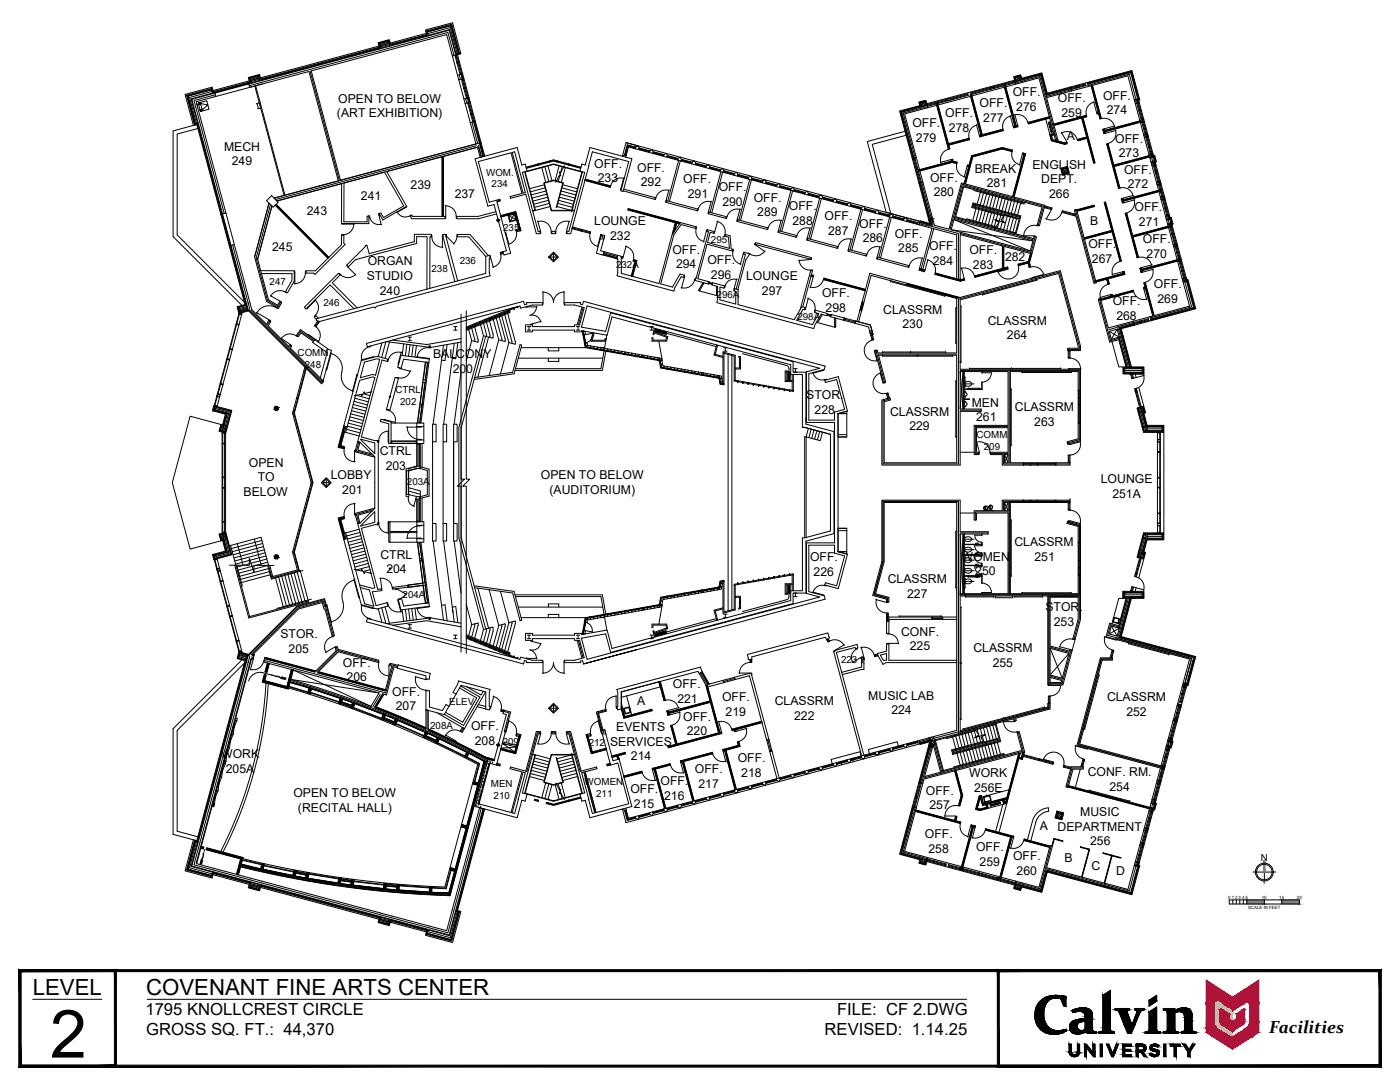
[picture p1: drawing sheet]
<svg xmlns="http://www.w3.org/2000/svg" width="279mm" height="216mm" viewBox="0 0 279 216" stroke-linecap="round" stroke-linejoin="round" font-family="sans-serif">
<defs><g id="words">
<text font-size="13.3" x="10" y="211">2</text>
<g font-size="4.4">
<text x="6.5" y="198.5">LEVEL</text>
<text x="29.2" y="198.5">COVENANT FINE ARTS CENTER</text>
</g>
<text font-size="3.5" x="253.3" y="206.2">Facilities</text>
<g font-size="3.3">
<text x="29" y="202.5">1795 KNOLLCREST CIRCLE</text>
<text x="167.1" y="202.5">FILE: CF 2.DWG</text>
<text x="29.2" y="206.6">GROSS SQ. FT.: 44,370</text>
<text x="164.6" y="206.6">REVISED: 1.14.25</text>
</g>
<g font-size="2.4">
<text x="67.2" y="23.4">(ART EXHIBITION)</text>
<text x="67.5" y="20.5">OPEN TO BELOW</text>
<text x="188.7" y="23.3">OFF.</text>
<text x="195.5" y="21.4">OFF.</text>
<text x="202.1" y="19.2">OFF.</text>
<text x="202.8" y="22.1">276</text>
<text x="211.1" y="20.4">OFF.</text>
<text x="211.8" y="23.3">259</text>
<text x="220.2" y="19.9">OFF.</text>
<text x="220.9" y="22.8">274</text>
<text x="182.1" y="25.4">OFF.</text>
<text x="182.8" y="28.3">279</text>
<text x="189.4" y="26.3">278</text>
<text x="196.2" y="24.3">277</text>
<text x="212.9" y="27.9">A</text>
<text x="222.6" y="28.4">OFF.</text>
<text x="44.7" y="30.1">MECH</text>
<text x="46.3" y="33">249</text>
<text x="118.6" y="33.5">OFF.</text>
<text x="127.2" y="34.3">OFF.</text>
<text x="194.5" y="34.5">BREAK</text>
<text x="206" y="33.7">ENGLISH</text>
<text x="223.3" y="31.4">273</text>
<text x="224.3" y="34.7">OFF.</text>
<text x="72" y="40">241</text>
<text x="81.9" y="37.7">239</text>
<text x="90.7" y="39.6">237</text>
<text x="119.3" y="36.4">233</text>
<text x="127.9" y="37.2">292</text>
<text x="136.4" y="36.5">OFF.</text>
<text x="137.3" y="39.5">291</text>
<text x="143.4" y="38.2">OFF.</text>
<text x="144.2" y="41.1">290</text>
<text x="150.4" y="40.3">OFF.</text>
<text x="157.4" y="41.9">OFF.</text>
<text x="185.6" y="36.2">OFF.</text>
<text x="186.3" y="39.1">280</text>
<text x="196.9" y="37.4">281</text>
<text x="207.8" y="36.6">DEPT.</text>
<text x="209.4" y="39.5">266</text>
<text x="225.1" y="37.6">272</text>
<text x="61.2" y="43">243</text>
<text x="118.6" y="45">LOUNGE</text>
<text x="121.8" y="47.9">232</text>
<text x="151.1" y="43.2">289</text>
<text x="158.2" y="44.8">288</text>
<text x="164.5" y="43.9">OFF.</text>
<text x="165.3" y="46.9">287</text>
<text x="171.5" y="45.4">OFF.</text>
<text x="178.6" y="47.4">OFF.</text>
<text x="217.6" y="44.9">B</text>
<text x="226.4" y="42.1">OFF.</text>
<text x="227.3" y="45">271</text>
<text x="54.3" y="50">245</text>
<text x="73.4" y="52.9">ORGAN</text>
<text x="134.2" y="50.6">OFF.</text>
<text x="134.9" y="53.5">294</text>
<text x="141.2" y="52.7">OFF.</text>
<text x="172.2" y="48.3">286</text>
<text x="179.3" y="50.4">285</text>
<text x="185.4" y="49.9">OFF.</text>
<text x="186.2" y="52.8">284</text>
<text x="193.5" y="50.8">OFF.</text>
<text x="194.2" y="53.7">283</text>
<text x="200.6" y="52.1">282</text>
<text x="217.2" y="49.5">OFF.</text>
<text x="217.9" y="52.4">267</text>
<text x="228.1" y="48.6">OFF.</text>
<text x="228.8" y="51.5">270</text>
<text x="73.2" y="55.9">STUDIO</text>
<text x="75.8" y="58.8">240</text>
<text x="141.9" y="55.7">296</text>
<text x="148.9" y="55.9">LOUNGE</text>
<text x="152.1" y="58.8">297</text>
<text x="164.1" y="59.2">OFF.</text>
<text x="230.3" y="57.5">OFF.</text>
<text x="164.8" y="62.2">298</text>
<text x="176.3" y="62.6">CLASSRM</text>
<text x="180.1" y="65.5">230</text>
<text x="197.1" y="64.8">CLASSRM</text>
<text x="222.1" y="60.9">OFF.</text>
<text x="222.8" y="63.9">268</text>
<text x="231" y="60.5">269</text>
<text x="86.4" y="71.5">BALCONY</text>
<text x="201" y="67.7">264</text>
<text x="90.3" y="74.4">200</text>
<text x="160.9" y="79.7">STOR.</text>
<text x="162.6" y="82.6">228</text>
<text x="177.6" y="83">CLASSRM</text>
<text x="193.9" y="81.1">MEN</text>
<text x="202.5" y="82">CLASSRM</text>
<text x="181.5" y="85.9">229</text>
<text x="194.8" y="84.1">261</text>
<text x="206.4" y="85">263</text>
<text x="49.7" y="93.1">OPEN</text>
<text x="66" y="95.6">LOBBY</text>
<text x="75.8" y="90.8">CTRL</text>
<text x="77" y="93.7">203</text>
<text x="107.9" y="95.6">OPEN TO BELOW</text>
<text x="48.6" y="99">BELOW</text>
<text x="51.4" y="96">TO</text>
<text x="68.3" y="98.6">201</text>
<text x="109.7" y="98.5">(AUDITORIUM)</text>
<text x="219.7" y="96.4">LOUNGE</text>
<text x="222" y="99.3">251A</text>
<text x="75.9" y="111.4">CTRL</text>
<text x="161.7" y="112">OFF.</text>
<text x="191.9" y="111.8">WOMEN</text>
<text x="202.4" y="109">CLASSRM</text>
<text x="206.5" y="111.9">251</text>
<text x="77.1" y="114.4">204</text>
<text x="162.4" y="115">226</text>
<text x="177.2" y="116.3">CLASSRM</text>
<text x="181" y="119.2">227</text>
<text x="194.6" y="114.8">250</text>
<text x="208.6" y="122">STOR.</text>
<text x="210.3" y="124.9">253</text>
<text x="56" y="127.3">STOR.</text>
<text x="57.6" y="130.3">205</text>
<text x="179.8" y="126.9">CONF.</text>
<text x="181.6" y="129.8">225</text>
<text x="194.3" y="130.1">CLASSRM</text>
<text x="68.4" y="133">OFF.</text>
<text x="69.2" y="136">206</text>
<text x="134.3" y="137.3">OFF.</text>
<text x="198.1" y="133">255</text>
<text x="78.3" y="138.8">OFF.</text>
<text x="79" y="141.8">207</text>
<text x="127.2" y="140.7">A</text>
<text x="135.2" y="140.3">221</text>
<text x="136.4" y="143.8">OFF.</text>
<text x="144.1" y="139.9">OFF.</text>
<text x="144.8" y="142.9">219</text>
<text x="154.6" y="140.7">CLASSRM</text>
<text x="158.5" y="143.6">222</text>
<text x="173.3" y="139.6">MUSIC LAB</text>
<text x="177.9" y="142.5">224</text>
<text x="220.9" y="139.9">CLASSRM</text>
<text x="224.8" y="142.8">252</text>
<text x="94" y="145.6">OFF.</text>
<text x="94.7" y="148.6">208</text>
<text x="121.8" y="148.8">SERVICES</text>
<text x="123" y="145.8">EVENTS</text>
<text x="137.1" y="146.7">220</text>
<text x="44.1" y="151.3">WORK</text>
<text x="45.1" y="154.3">205A</text>
<text x="125.9" y="151.7">214</text>
<text x="138.7" y="154.3">OFF.</text>
<text x="147.2" y="152.1">OFF.</text>
<text x="147.9" y="155">218</text>
<text x="193.4" y="155.1">WORK</text>
<text x="217.1" y="154.9">CONF. RM.</text>
<text x="58.6" y="159.1">OPEN TO BELOW</text>
<text x="125.8" y="158.2">OFF.</text>
<text x="126.5" y="161.2">215</text>
<text x="131.8" y="156.6">OFF.</text>
<text x="132.5" y="159.6">216</text>
<text x="139.4" y="157.2">217</text>
<text x="184.8" y="158.5">OFF.</text>
<text x="185.5" y="161.5">257</text>
<text x="194.4" y="158">256E</text>
<text x="221.4" y="157.8">254</text>
<text x="59.5" y="162.1">(RECITAL HALL)</text>
<text x="184.6" y="167.3">OFF.</text>
<text x="207.5" y="165.6">A</text>
<text x="211.1" y="165.8">DEPARTMENT</text>
<text x="215.6" y="162.8">MUSIC</text>
<text x="185.3" y="170.2">258</text>
<text x="194.8" y="169.8">OFF.</text>
<text x="195.5" y="172.8">259</text>
<text x="202.2" y="171.6">OFF.</text>
<text x="212.4" y="172.1">B</text>
<text x="217.6" y="168.7">256</text>
<text x="217.8" y="173.6">C</text>
<text x="202.9" y="174.6">260</text>
<text x="222.8" y="174.6">D</text>
</g>
<g font-size="2">
<text x="97" y="35.1">WOM.</text>
<text x="98.1" y="37.4">234</text>
<text x="100.4" y="46.1">235</text>
<text x="91.8" y="52.7">236</text>
<text x="122.9" y="53.5">232A</text>
<text x="141.9" y="48.6">295</text>
<text x="53.8" y="56.8">247</text>
<text x="86.1" y="54.2">238</text>
<text x="143" y="59.5">296A</text>
<text x="64.5" y="61.1">246</text>
<text x="159.1" y="63.8">298A</text>
<text x="59.4" y="71.1">COMM</text>
<text x="60.8" y="73.4">248</text>
<text x="78.9" y="78.5">CTRL</text>
<text x="79.9" y="80.8">202</text>
<text x="194.9" y="87.4">COMM</text>
<text x="196.3" y="89.7">209</text>
<text x="81.2" y="96.8">203A</text>
<text x="80.3" y="119.3">204A</text>
<text x="167.9" y="132.3">223</text>
<text x="89.7" y="140.8">ELEV.</text>
<text x="85.9" y="145.5">208A</text>
<text x="100.3" y="148.6">209</text>
<text x="117.5" y="148.9">212</text>
<text x="98" y="157.1">MEN</text>
<text x="98.5" y="159.5">210</text>
<text x="116.7" y="156.6">WOMEN</text>
<text x="119" y="158.9">211</text>
<text x="251.6" y="171.7">N</text>
</g>
<g font-size=".9">
<text x="245.1" y="179.4">0</text>
<text x="245.8" y="179.4">1</text>
<text x="246.5" y="179.4">2</text>
<text x="247.2" y="179.4">3</text>
<text x="247.9" y="179.4">4</text>
<text x="248.6" y="179.4">5</text>
<text x="251.8" y="179.4">10</text>
<text x="255.3" y="179.4">15</text>
<text x="258.8" y="179.4">20</text>
<text x="249.1" y="181.5">SCALE IN FEET</text>
</g>
</g></defs>
<!-- layer: 0 -->
<g fill="none" stroke="#000" stroke-width=".2">
<path d="M43 159.1l-.5 1.3M43.2 157.7l-.4 2.8M43.7 156.4l-.5 1.3M43.9 155l-.4 2.8M44.4 153.8l-.5 1.2M44.6 152.4l-.4 2.7M45.5 149.1l-.2 1.4M45.8 149.2l-1 2.5M46.2 146.5l-.2 1.3M46.5 146.6l-1 2.5M46.9 143.8l-.2 1.3M47.2 143.8l-1 2.6"/>
<path d="M245.3 179.6h14v.8h-14zM246 179.6v.8M246.7 179.6v.8M247.4 179.6v.8M248.1 179.6v.8M248.8 179.6v.8M250.5 174h3.6M252.3 174v1.8M252.3 179.6v.8M255.8 179.6v.8"/>
<circle cx="252.3" cy="174" r="1.78"/>
<circle cx="252.3" cy="174" r="1.55"/>
</g>
<g fill="#808080" stroke="#808080" stroke-width=".2">
<path d="M252.2 171.7v2.3h.3zM252.2 171.7h.3v2.3z"/>
<path d="M254.1 174h.5zM254.1 174.1l.5-.1z"/>
<path d="M252.3 175.8l.1 .5zM252.3 175.8l.1 .5z"/>
<path d="M250.1 174.1l.4-.1zM250.1 174h.4z"/>
<path d="M255.8 179.6l3.5 .8v-.8zM255.8 179.6l3.5 .8h-3.5z"/>
<path d="M248.8 179.6l3.5 .8v-.8zM248.8 179.6l3.5 .8h-3.5z"/>
</g>
<!-- layer: ZOB25-0680 - A-Ex Walls -->
<g fill="none" stroke="#000" stroke-width=".2">
<path d="M95.8 28.5l.7 2.7M96 28.5l-41.3 11M96.7 31.2l6.5-1.8 .9 3.5 .7-.2 .4 1.4-1 .3 3.2 11.8h.4v.4h-.8l-2.1-7.8-3 .8M101.8 39.2l2.4-.6-2.2-8.1-6.5 1.7 2.1 8.1 1.5-.3M102.2 30.4l.5-.1 2.1 8.1-.4 .1zM124.2 31.2l-6.5-1.8-.9 3.5-.7-.2-.4 1.4 1 .3-3.2 11.8h-.4v.4h.8l4.3-16.3 7.3 1.9-1.6 5.9 .5 .1 1.7-6.5-1.2-.4M124.2 31.2l.4-.3 .4 .1-.1 .3zM124.5 37.8l6.3 1.6-.1 .4-6.3-1.7M126.9 29.3l.4-.2 .3 .4-.1 .4-.7-.2zM129.7 30.1l.4-.2 .3 .4-.1 .3-.7-.2zM132.5 30.9l.4-.3 .3 .4-.1 .4-.7-.2zM135.3 31.6l.5-.2 .2 .4-.1 .3-.7-.1z"/>
<path d="M135.4 32l-2.1 8.1M135.8 32.1l-2.2 8.1M138.1 32.4l.5-.3 .2 .4-.1 .4-.7-.2zM141 33.1l.4-.2 .2 .4-.1 .3-.6-.1zM143.8 33.9l.4-.3 .3 .5-.1 .3-.7-.2zM143.9 34.3l-2.2 8.1M144.2 34.4l-2.2 8.1M146.6 34.6l.4-.2 .3 .4-.1 .3-.7-.1zM149.4 35.4l.4-.3 .3 .5-.1 .3-.7-.2zM149.6 35.8l-2.1 8.1M150 35.9l-2.2 8.1M152.2 36.1l.5-.2 .2 .4-.1 .4-.7-.2z"/>
<path d="M155 36.9l.5-.3 .2 .5-.1 .3-.6-.2zM157.9 37.6l.4-.2 .2 .4-.1 .4-.6-.2zM157.9 38l-2.2 8.1M158.2 38.1l-2.2 8.1M160.7 38.4l.4-.2 .2 .4v.3l-.7-.2zM163.5 39.1l.4-.2 .3 .4-.1 .4-.7-.2zM163.6 39.5l-2.2 8.2M163.9 39.6l-2.1 8.1M166.3 39.9l.4-.2 .3 .4-.1 .3-.7-.2zM52 54h6.7M53.2 40l1-1 1.3 1.4-1 1zM53.7 40.5l-2.9 10.8"/>
<path d="M54.3 41.1l-2.9 10.6M55.3 40.1l12.9-3.5v8h5.4v-1.5l-.3 .1v1.1l-4.7-.1 .1-7.7 8-2.1 3.9 6.7-4.1 2.3-.5-.9-.3 .1v.3l.7 1 4.8-2.7M58.7 54.5v1.6l-1.3 2.3-.4-.2 1.3-2.2v-1.4h-6.1M61.1 54h1.8l5.2-5.2 .1-1.9h.4v1.6l.3 .3-6 5.9-.3-.2h-1.5M73.7 50.6l-.5-1.7-.3 .1v.2l-3.7 3.7 .3 .3 1.5-1.4 12.2-3.2v-1.4h2v10.5M79.2 42.3a1.87 1.87 0 0 0 2.6 .8M80.9 41.4l-1.7 1M81.2 41.2v.1l-.3 .1-.1-.1M81.2 41.2l-4-7 18.3-4.9 .6 2-1.3 .4 2.6 9.4 1.2-.3 .8 3M81.9 43.2l.3-.2 .1 .2h6.5M81.9 43.2l.3 .4h6.6M82.2 43l-.1-.1-.3 .2 .1 .1"/>
<path d="M82.7 48.2v-1.4h3.4v.4h-.3v10.4M91.3 56l-2.3-9.2h-.6v.4l2.4 9M97.5 51l-3.7-4.2h-2.5v.4l2.2 .1 3.4 3.8M99 42.2l-3.6 1h-4.2M99.1 42.7l-3.6 .9h-4.3M99.2 40.3l.6 2.5M100 43.2l1.9 7.3-1.3 .4-.2-.7 .7-.2-1.6-5.8M103.7 45.8l-.6 .2M103.9 45.6l-.8 .2 .1 .4 .8-.2M109.7 51.3l.8-.8 .7 .8-.7 .7zM109.7 51.3h1.5M110.1 46.2h.7v.4h-.7z"/>
<path d="M110.5 50.3l1 1-1 1-1-1zM110.5 50.5v1.5M120 46.8l-1 3.7 1.4 .4 .1-.7-.6-.2 .8-3M126.2 55.1l-2.2-.6v-3.4l-.7-.2-.2 .7 .2 .1v2.7l-.2 .6 11.4 3.1 .2-.7 1.2-2.2 .6 .2 .1-.5-.9-.2-1.5 2.6-2.3-.6M126.6 55.2l4.9 1.4M133 40l6.2 1.7-.1 .3-6.2-1.6zM134.2 46.8l1.6-2.4 3.1 .8-.1 .4-2.9-.8-1.4 2.1M140.3 56.4l-.9 1.5 .2 .2 .9-1.7M141.2 45.8l1.3 .4-.1 .3-.7-.1-.5 2 4.4 1.2-.2-2.3-.7-.2 .1-.3 .9 .3 .2 2.6 .4 .1-.1 .3-5.1-1.4-1.8 6.9 2.2 .6-.1 .5-2.7-.7 2.7-9.7-.3-.1zM141.5 42.3l3.5 .9-.1 .4-3.5-.9zM142.2 56.4l2.4 .7-.1 .4-.8-.2v2.5l3.1 .9v-2.6l-.3-.1 .1-.4 .7 .2v3l11.2 3 1.5-2.6 .7 .2-.1 .4-.3-.1-1.3 2.2 3.1 .9 1.3-2.2-.8-.2 .1-.5 2.4 .6-.1 .5-1.1-.3-1.3 2.2-.2 .7-19.4-5.2 .2-.7v-2.5l-1.1-.3zM143 57.1v1.9h.2"/>
<path d="M146.9 57.7l1.9-6.9-.4-.1 .1-.3 1.1 .4-.8 1-1.5 6M147.2 43.8l6 1.6-.1 .4-6-1.6zM150.8 48.4l11.1 3v.2l-.3 .1-10.7-2.8-.2-.2zM151 48.8l-.1 .1M155.4 46l3.5 1-.1 .3-3.4-.9zM161.2 47.6l6 1.6-.1 .3-6-1.6zM169.1 40.7l.4-.3 .3 .4-.1 .4-.7-.2zM169.4 49.8l3.5 .9-.1 .4-3.5-1zM171.8 41.8l-2.2 8.1M171.9 41.4l.5-.2 .2 .4-.1 .3-.7-.1zM172.1 41.8l-2.1 8.1M174.7 42.2l.5-.3 .2 .5-.1 .3-.6-.2z"/>
<path d="M175.2 51.3l6.2 1.7-.1 .3-6.2-1.6zM177.6 43.3l-2.2 8.1M177.6 42.9l.4-.2 .2 .4-.1 .3-.6-.1zM177.9 43.4l-2.2 8.1M180.4 43.7l.4-.3 .2 .5v.3l-.7-.2zM181 56.9l-7.2-1.9-2.4 9.2M181.3 56.6l-7.7-2.1-2.6 9.6M183.6 44.2l-.4 .2-.1 .4 .3 .1M186 45.6l-2.2 8.1-.2-.1-.1 .3 .4 .1M186.3 45.6l-2.1 8M62.4 68.3l2.9 2-1.4 5.1M62.8 67.8l2.9 2 .4 .1-1.6 6.1-.2-.2"/>
<path d="M63.2 63.6l33.7-9.1v-3.4l.8-.2 .2 .7-.3 .1v2.7l.2 .6-22.7 6.1-.2 .4-.3-.2-10.8 2.9-.7-.2zM63.6 63.5l-.6-.5-.3 .3 .5 .5M71.3 61.4l-5-5 1.6-1.5-.4-.4-6.8 6.8 .4 .3 4.8-4.8 4.8 4.8M72.7 72.3l2.6-.7 .5 .1-.9 3.2-.5-.2-2.5 .7zM73.1 68.5l31.4-8.4 .2 .7 .4-.1-.1-.3h3.3v.5h-2l-2.4 .6-.1-.5-30.5 8.2zM77.2 68.2l8.7 1.1 6.1-1M78.8 75.3l.7 .2-1.7 6.3-.7-.1zM80 70.9l5.7 .7-.1 .7-5.1-.6-.4 1.8-.7-.2zM92 67.6l-6.8 1.1-6.8-.8M94.2 75.4l-1.1 4.4M94.7 75.3l7.6-1 1.5-5.5 .3 .1-1.5 5.7-8 1.1M96.9 67.1l-3.8 14.5"/>
<path d="M116.4 61.3l.2 .1-.9 3.4h-.3zM117.2 61l46.4 12.5-2.6 .7v10.1h5.5v24h-5.5v10.1l2.6 .7-46.4 12.5-1.1-4.3 4.8-.8 1 3.7 36.4-9.8v-2.1h2.5v-10.3l5.6-1.5v-20.4l-5.6-1.5v-10.3h-2.5v-2.1l-36.4-9.8-1 3.7-4.9-.8zM120.9 69.9l-.7 4h-17.4M121.1 66.9l-1.2 6.7h-17M131.5 68.1l.7 3.8M158.1 74.7v3.2M158.3 74.7v3.4M160.2 61.2l2-7.2h-.4l-2.1 7.7M160.7 61.4l-.1 .3M164.1 62.8l-.9 1.6-.2-.1M165.8 62.7l2.7 .8-.1 .4-2.7-.7zM166.6 63.4v1.9h.2v-1.8"/>
<path d="M173.9 65.4l.3 1.4-.5-1.9-2.9-.8-.2 .4 2.7 .7 .5 1.7M65.1 95.3l1 1-1 1-1-1zM65.1 95.6l.8 .7-.8 .7-.7-.7zM72 87.6l2.8 .8v2.1zM76 83.7l2.1 .5v4.3h-.5v-3.9l-1.7-.5zM81.1 94v4.7M81.5 94v4.7M83 99.5l.2 .1M83 93.1l-1.4 .4M83.1 93.5l-1.4 .4M83.1 99.1h.8v5M83.2 84.4h1.4v4.1h-1.4z"/>
<path d="M83.2 85.1h1.4M83.2 93l-2.1 .6v5.4l.4 .2M83.9 93.5h-.7l-1.6 .5v4.7h.1M83.9 93.5l1.4 .4v4.8l-1.4 .4M83.9 88.5v5M85.6 93.6v5.4l-1.7 .5M160.3 85.3l5.4 1.4M165.7 86.7l-5.1-1.4h-.5v-10.6h-2.3v-1.9l-35.7-9.6-.9 3.7-5.1-.9v.2h-1.4v-.3h-8.4v.3h-1.4v-1.4h1.4v.4h8.4v-.4h.5l.9-3.5-1.4-.4h-2v-.5h3.2l-.1 .3 .5 .1 .1-.7 48.3 13-.2 .6-3.1 .9v9.2h5.1v-1.6l2.1-.5-1.6-6-2.3 .6-.1-.4 2.7-.7 1.8 6.8-1.9 .5v27.6l1.9 .5-1.8 6.9-2.7-.8 .1-.4 2.3 .6 1.6-6-2.1-.5v-1.6h-5.1v9.3l3.1 .8 .2 .7-48.3 12.9 10.7-2.9M165.7 86.7v19.2l-5.1 1.4h-.5v10.6h-2.3v1.9l-35.7 9.6-.9-3.7-5.1 .9v-.2h-1.4v.3h-8.4v-.3h-1.4v1.4h1.4v-.4h8.4v.4h.5l.9 3.6-1.4 .4h-2v.4h3.2l-.1-.3 .5-.1 .1 .7M71.8 116.7l2.6 .7 .4-.1-3.4-12.8 .5-.1 2.9-3v-10.2l-2.9-2.9-.5-.2 3.4-12.8-.4-.1-2.6 .7-2.5 9.3-.7-.2 3.5-13.1 3.2-.8 2.1 .6-.1 .4-1.1-.3-4.1 15.4 2.7 .7h.7v16.8h-.7l-2.7 .7 3.3 12.2 .7-.1v.4l-1.8 .2 .7 2.8 2.2-.6 .2 .6-2.1 .6-3.2-.8-3.5-13.1 .7-.2 3.5 13.1 1.8 .5-.9-3.3-1.8-.5M72 104.9l2.8-2.8v2.1zM79.5 119.7l.7-.2 .3 1.4 5.1-.6 .1 .7-5.7 .7z"/>
<path d="M81.4 116.8l-3 .4v.3l3-.3M83.2 106h-5.4v-1.9h-.2v4.1h.2v-1.9h5.4M83.2 104.1v4.1h1.4v-4.1M83.2 107.5h1.4M93.1 111l3.8 14.5M93.1 112.8l1.1 4.4M94.6 116.9l8 1.1 1.5 5.8h-.3l-1.5-5.5-7.6-1M102.8 118.7h17.4l.7 4M102.9 119h17l1.2 6.7M158.1 114.7v3.2M158.3 114.5v3.4M73.3 123.4l30.5 8.2 .1-.5 2.4 .7h2v.4h-3.3l.1-.3-.4-.1-.2 .7-31.4-8.4z"/>
<path d="M78.4 124.8l6.8-.9 6.8 1.2M79.3 133.3l5.7 1.6v.6M79.5 132.7l6.4 1.7-.2 1.1M85 137.8v3.8l3.6 1 1-1.7-.6-.3-.7 1.2-2.6-.7v-3.3M91.5 135.9l6.3 1.7-.2 .6v2.7l.3 .1-.2 .7-.8-.2v-3.4l-4.9-1.4-1 1.8-.6-.3 .9-1.7zM91.9 136.9l3.9 2.2-3.3 5.7-3.8-2.3M92 124.4l-6.1-1.1-8.7 1.1M93.2 137.1l2.8 1.6 .4-.8M96.9 138.1l-4.2 7.3-5.3-3.1M115.4 127.8h.3l.9 3.4-.2 .1zM123.1 137.6l16.7-4.5 .4 1-.6 .3-.3-.4-15.3 4.1v3.4l-.7 .2-.2-.7 .2-.1v-2.7zM132.2 120.7l-.7 3.8"/>
<path d="M141.6 136.5l2.7-.7 .1 .4-2.8 .8M149.2 130.6l16-4.3 .4 1-.6 .3-.3-.4-14.7 3.9v.5h-.7zM150 134.7l3.5 12.9-.5 .1M150 134.7h.1M150 134.7v-.3h-.7l-2.7 .7 .1 .5 2.9-.8 2 7.6M171.9 132.3v.8l-3.9 1.1M172.4 132.3v1.3h-.5l-3.8 1M175.7 130.7l1.2-.3v1.4h-.6zM176.9 123.1v3.3h.5v-2.8h8.6v-.5h-8.6M190.9 131.8h-13.5v-3.3h-.5v1.4l-1.8 .5 .1 .5 1 1.7 .6-.4h14.1M190.9 123.1h-2.8v.5h2.8M95.2 141l1.7 .5"/>
<path d="M95.5 140.6l1.4 .4M99.4 148.9l-.8 2.9-1.2-.3-2.6 9.4 8.4 2.3 .9-3.5 .7 .2 .4-1.4-1-.3 3.2-11.8h.4v-.4h-.8l-2.1 7.9M99.5 148.5l1.6-5.9-.7-.2 .2-.7 1.3 .4-1.9 7.3M99.8 149.8l-.7 2.9-1.5-.4-2.1 8.1 7.2 1.9 2.1-8.1-.4-.1-2.2 8.1M100.5 141.9l1.1 .3-1 3.8h.3M101.8 153.4l2.4 .6-2.2 8.1M103.1 146.6l.6 .2M104 146.6l-.8-.2-.1 .4 .8 .3M107.8 146.2h-.6l-2 7.7-3.3-.9M109.5 141.3l1-1 1 1-1 1zM109.7 141.3l.8-.7 .7 .7-.7 .8zM109.7 141.3h1.5"/>
<path d="M110.1 146h.7v.4h-.7zM110.1 146.2h.7M110.5 140.6v1.5M113.1 146.2h.6l2.1 7.7 3.3-.9M116.1 154.2l.4-.1 2.2 8.1-.5 .1zM117 146.6l.8-.2 .1 .4-.8 .3M117.8 146.6l-.6 .2M120 145.8l1 3.6M120.7 145.6l1.6 6.2 1.3-.3 2.5 9.4-8.4 2.3-.9-3.5-.7 .2-.4-1.4 1-.3-3.2-11.8h-.4v-.4h.8l2.1 7.9M121.1 149.8l.7 2.9 1.5-.4 2.2 8.1-6.6 1.7-2.1-8.1 2.3-.6M138 159.9l.7-.2 .1 .4-.2 .4-.5-.2zM140.9 159.2l.6-.2 .1 .3-.2 .4-.4-.2z"/>
<path d="M143.7 158.4l.7-.2 .1 .4-.3 .4-.4-.3zM146.5 157.6l.7-.1 .1 .3-.3 .4-.4-.2zM149.3 156.9l.7-.2 .1 .3-.3 .5-.4-.3zM151.7 142.9l1.2 4.4M152.1 156.1l.7-.1 .1 .3-.2 .4-.5-.2zM155 155.4l.6-.2 .1 .3-.2 .5-.5-.3zM155.5 155.2l-1.4-5.4-.5 .2 1.5 5.4M157.8 154.6l.6-.1 .1 .3-.2 .4-.4-.2zM160.6 153.9l.7-.2v.3l-.2 .5-.4-.3zM163.4 153.1l.7-.2 .1 .4-.3 .4-.4-.2zM166.2 152.4l.7-.2 .1 .3-.3 .5-.4-.3zM169 151.6l.7-.2 .1 .4-.3 .4-.4-.3z"/>
<path d="M171.8 150.9l.7-.2 .1 .3-.2 .4-.5-.2zM172.4 150.7l-5.5-20.5 3.7-1 .2 .3 .4-.2-.2-.7-4 1.1-.6 .3 5.6 20.8M174.7 150.1l.6-.2 .1 .4-.2 .4-.5-.3zM177.5 149.4l.6-.2 .1 .3-.2 .4-.4-.2zM180.3 148.6l.7-.2v.3l-.2 .5-.4-.3zM183.4 147.8h-.3l.1 .4 .4 .2M124.9 161.3l.1 .3-.4 .1-.4-.3 .7 2.7M126.8 162.9l.7-.1 .1 .3-.3 .4-.4-.2zM129.6 162.2l.7-.2 .1 .3-.3 .5-.4-.3zM132.4 161.4l.7-.2 .1 .4-.3 .4-.4-.2zM135.2 160.7l.7-.2 .1 .3-.2 .4-.5-.2z"/>
</g>
<!-- layer: ZOB25-0680 - A-Ex Acc -->
<g fill="none" stroke="#000" stroke-width=".2">
<path d="M104.7 34.3l2.1 7.6-.5 .1M105 33.4l.1-.1 .1 .3h-.2M105.1 33.3l2.4-.6v.2l-2.3 .7M105.2 34.1l5.3-1.4 5.2 1.4M107.3 32.7l2.5-.6 .1 .2-2.5 .7zM107.4 32.8l-2.3 .6M108.1 33.4l.8 3M108.6 36.9l-2.9 .8M108.7 33.3l.8 2.9M108.8 37.5l-2.9 .8M109 38.1l-3 .8M109.1 38.7l-2.9 .8"/>
<path d="M109.3 39.3l-2.9 .8M109.4 33.1l.8 2.9M109.5 40l-3 .8M109.7 32.1a1.5 1.5 0 0 1 1.5 0v.2a1.43 1.43 0 0 0-1.4 0zM109.7 32.2l-2.2 .6M109.9 32.2l.6-.2 .6 .2M110.4 32.8l5.7 1.5-2.1 8M110.5 32.8l-5.7 1.5 2.1 7.7M111.1 32.1l2.5 .6-.1 .3-2.4-.7zM111.2 32.2l2.2 .6M111.5 40l2.9 .8M111.6 33.1l-.8 2.9"/>
<path d="M111.6 39.3l3 .8M111.8 38.7l2.9 .8M112 38.1l2.9 .8M112.1 37.5l3 .8M112.2 33.3l-.8 2.9M112.3 36.9l2.9 .8M112.6 33l-.7 1.4-.3-.1 .3 .8-.3-.1-.7 1.4M112.8 33.4l-.8 3M113.6 32.8l2.2 .6M115.8 33.3l-2.3-.6-.1 .2 2.4 .7M116 33.4l-.2-.1 .1 .3M116.2 34.3l-2.1 7.9"/>
<path d="M124.2 31.2l.7-2.7 58.7 15.7M124.7 30.8l.2 .1v.1l-.3-.1zM126.7 29.5l-1.4-.3-.4 1.7M126.7 29.4l-1.4-.4-.5 1.8M126.8 29.3h.1l-.1 .3zM126.8 29.3l-1.6-.4-.5 1.9M126.8 29.7l-1.4-.4-.4 1.7M127.5 29.9l2.1 .5M127.6 29.5v.3l-.1-.1zM127.6 29.8l1.9 .5M127.6 29.7l2 .5M127.7 29.6l1.9 .5"/>
<path d="M129.6 30.1h.1l-.1 .2zM130.3 30.6l2.1 .6M130.4 30.3v.2h-.1zM130.4 30.5l1.9 .6M130.5 30.4l1.9 .5M130.5 30.3l1.9 .5M130.8 39.4l.1 .1-.1 .3h-.1M132.4 30.8l.1 .1v.2zM133.1 31.4l2.1 .6M133.2 31v.3h-.1zM133.2 31.3l2 .5M133.3 31.2l1.9 .5"/>
<path d="M133.3 31.1l1.9 .5M133.5 37.9l-.6 2.1M133.6 38a2.1 2.1 0 0 0-2.7 1.5M135.2 31.6h.1v.2zM135.9 32.1l2.1 .6M136 31.8l.1 .2h-.2zM136.1 32l1.9 .6M136.1 31.9l1.9 .5M136.1 31.8l1.9 .5M138 32.3l.1 .1v.2zM138.7 32.9l2.2 .6M138.8 32.5l.1 .3h-.1z"/>
<path d="M138.9 32.8l1.9 .5M138.9 32.7l1.9 .5M138.9 32.6l1.9 .5M140.8 33.1h.2l-.1 .2zM141.5 33.6l2.2 .6M141.6 33.3h.2l-.1 .2h-.1zM141.7 33.5l1.9 .6M141.7 33.4l1.9 .6M141.8 33.3l1.9 .5M143.7 33.8l.1 .1-.1 .2zM144.4 34.4l2.1 .6M144.5 34.1h.1l-.1 .2h-.1z"/>
<path d="M144.5 34.3l1.9 .5M144.5 34.2l2 .5M144.6 34.1l1.9 .5M146.5 34.6h.1l-.1 .3zM147.2 35.1l2.1 .6M147.3 34.8h.1l-.1 .3-.1-.1zM147.3 35.1l1.9 .5M147.4 34.9l1.9 .6M147.4 34.8l1.9 .5M149.3 35.3v.3zM150 35.9l2.1 .6M150.1 35.6h.1l-.1 .2h-.1z"/>
<path d="M150.1 35.8l2 .5M150.2 35.7l1.9 .5M150.2 35.6l1.9 .5M152.1 36.1l.1 .3zM152.8 36.7l2.2 .5M152.9 36.3h.1v.3l-.2-.1zM153 36.6l1.9 .5M153 36.5l1.9 .5M153 36.3l1.9 .6M154.9 36.9l.1 .2h-.1zM155.6 37.4l2.2 .6M155.7 37.1h.1v.2h-.2z"/>
<path d="M155.8 37.3l1.9 .5M155.8 37.2l1.9 .5M155.8 37.1l1.9 .5M157.7 37.6l.1 .3-.1-.1zM158.4 38.2l2.2 .5M158.5 37.8l.1 .1v.2l-.1-.1zM158.6 38.1l1.9 .5M158.6 38l1.9 .5M158.6 37.9l2 .5M160.6 38.4v.2h-.1zM161.3 38.9l2.1 .6M161.3 38.6h.2l-.1 .2h-.1z"/>
<path d="M161.4 38.8l1.9 .5M161.4 38.7l1.9 .5M161.5 38.6l1.9 .5M163.4 39.1v.3l-.1-.1zM164.1 39.7l2.1 .5M164.2 39.3l.1 .1-.1 .2h-.1zM164.2 39.6l1.9 .5M164.2 39.5l2 .5M164.3 39.4l1.9 .5M166.2 39.9v.2h-.1zM54 59l1.9 1.1M56.9 58.3a2.1 2.1 0 0 0-2.9 .8"/>
<path d="M57 58.2l-.1 .1 .3 .2 .1-.2M62.9 59.8a2.1 2.1 0 0 1 0 3.1M63 59.8l-1.5 1.6M67.6 54.6l.1-.1 .3 .3-.1 .1M68.2 44.6v.1h.3v-.1M68.2 46.9v-.1h.3v.1M68.5 44.7h2.2M69.3 53l-.1 .1 .2 .2 .1-.1M69.4 53.3l1.6 1.6M70.6 44.6a2.1 2.1 0 0 1-2.1 2.2M71 54.7a2.1 2.1 0 0 1-3 .1M73.6 43.1l.1-.1 .1 .4h-.1"/>
<path d="M73.8 43.4a1.87 1.87 0 0 0 2.4 1.3M75.6 43l.5 1.9M75.7 42.6h-.2l.1 .4 .1-.1M86.1 46.9h.1v.3h-.1M86.2 47.2a2.1 2.1 0 0 0 2.2 2.1M88.3 47.2v2.2M88.4 46.9h-.1v.3h.1M89 46.8h.1v.3h-.1M89.1 47.1l1.6 1.6M91.2 47.1l-.3 1-.4 .6M91.3 46.8h-.1v.3h.1M97.7 50.9h.1l.1 .4h-.1"/>
<path d="M97.9 51.3l.6 2.1M99.9 50.7a2.1 2.1 0 0 1-1.6 2.6M99.9 50.3l-.1 .1 .1 .3h.1M100.3 50.2l-.4 .1 .1 .4M100.3 50.4l-.3 .1M100.4 50.6l-.4 .1M100.4 50.2h-.1l.1 .4h.1M100.8 46.4l.1-.1 .1 .4h-.1M101 46.7l.6 2.1M103 46.1a2.1 2.1 0 0 1-1.6 2.6M103.1 45.8h-.2l.1 .3h.1M109.6 40.6l-2.9 .8"/>
<path d="M109.9 41.2l-3.6 .9M111 41.5l1.3-5-1.8-.5-1.9 .5 1.5 5.5h4.6M111.1 41.4l1.3-4.9-1.9-.5-2 .5 1.5 5.6h4.6M111.1 41.2l3 .8M111.3 40.6l2.9 .8M133 40h-.1l-.1 .4h.1M134.2 46.8l-2.7 9.8M134.5 46.9l-2.6 9.8M136.5 55h.2l-.1 .4h-.1M136.6 55.4l-.6 2.1M138.6 55.9a2.1 2.1 0 0 1-2.7 1.5M138.8 55.6h-.1l-.1 .3 .1 .1"/>
<path d="M138.9 45.2l.1 .1-.1 .3h-.1M138.9 45.6a2.1 2.1 0 0 0 1.6 2.6M139.2 41.7h.1v.4l-.2-.1M139.6 58.1l3.4 .9M141 46.2l-.6 2.1M141.2 45.8h-.1l-.1 .4h.1M141.5 42.3h-.1l-.1 .3 .1 .1M141.9 40.1l-.5 2.2M142 40.3a2.1 2.1 0 0 0-2.7 1.4M142.5 46.2h.1l-.1 .4-.1-.1M143.1 44.2a2.1 2.1 0 0 1 1.6 2.6M143.2 44.1l-.6 2.1"/>
<path d="M144.6 57.1h.1l-.1 .3h-.1M144.8 46.8h-.1l-.1 .3h.1M145 43.2l.1 .1-.1 .3h-.1M146.3 49.8h.1l-.1 .3h-.1M146.3 50.1a2.1 2.1 0 0 0 1.6 2.6M146.6 57.6h-.1l-.1 .3h.1M147 55.6l-.5 2M147.1 55.8a1.87 1.87 0 0 0-2.4 1.3M147.2 43.8h-.1l-.1 .4h.1M147.7 41.7l-.6 2.1M147.8 41.8a2.1 2.1 0 0 0-2.7 1.5M148.3 50.7l-.6 2.1"/>
<path d="M148.5 50.4l-.1-.1-.1 .4h.1M149.3 50.6l.1-.1 .3 .2-.1 .1M150.7 48.7h-.1l.3 .2M150.9 48.9l1.8 1.3M152.6 50.1a2.1 2.1 0 0 1-2.9 .6M153.2 45.4l.1 .1-.1 .3h-.1M155.4 46h-.1l-.1 .4h.2M155.9 43.9l-.6 2.1M156 44a2.1 2.1 0 0 0-2.7 1.5M158.9 47h.2l-.1 .4-.2-.1M159.5 51.9a2.1 2.1 0 0 0 2.3 2M161.2 59.6a1.87 1.87 0 0 1 1.4 2.3"/>
<path d="M161.2 47.6h-.1l-.1 .3h.1M161.3 59.5l-.5 1.9M161.6 51.8l-2.2 .2M161.6 45.4l-.5 2.2M161.7 45.6a2.1 2.1 0 0 0-2.7 1.4M161.9 51.6v.2h-.3v-.1M162.1 54v-.1h-.3v.1M166.9 40.4l2.1 .6M167 40.1h.1l-.1 .2zM167 40.3l1.9 .6M167.1 40.2l1.9 .5M167.1 40.1l1.9 .5"/>
<path d="M167.2 49.2h.1l-.1 .4-.1-.1M169 40.6l.1 .3h-.2zM169.4 49.8h-.1l-.1 .3h.1M169.7 41.2l2.1 .6M169.8 40.8l.1 .1-.1 .2zM169.8 41.1l2 .5M169.9 47.6l-.6 2.2M169.9 41l1.9 .5M169.9 40.9l1.9 .5M170 47.8a2.1 2.1 0 0 0-2.7 1.4M171.8 41.4l.1 .2h-.1zM172.5 41.9l2.1 .6"/>
<path d="M172.6 41.6h.1v.3zM172.7 41.9l1.9 .5M172.7 41.7l1.9 .5M172.7 41.6l1.9 .5M172.9 50.7l.1 .1-.1 .3h-.1M174.6 42.1l.1 .3h-.1zM175.2 51.3h-.2v.3l.1 .1M175.3 42.7l2.2 .6M175.4 42.4h.1v.2zM175.5 42.6l1.9 .5M175.5 42.5l1.9 .5M175.5 42.4l2 .5"/>
<path d="M175.6 49.2l-.6 2.1M175.7 49.3a2.1 2.1 0 0 0-2.7 1.5M177.5 42.9h.1l-.1 .2h-.1zM178.1 43.4l2.2 .6M178.2 43.1h.2l-.1 .3zM178.3 43.4l1.9 .5M178.3 43.2l1.9 .6M178.4 43.1l1.9 .5M180.3 43.6l.1 .1-.1 .2h-.1zM181 44.2l2.1 .6M181 43.9h.2l-.1 .2zM181.1 44.1l1.9 .5"/>
<path d="M181.1 44l1.9 .5M181.2 43.9l1.9 .5M181.4 53h.1l-.1 .4-.1-.1M183.1 44.4h.1l-.1 .3-.1-.1zM183.6 53.6h-.1l-.1 .3h.1M184.1 51.4l-.6 2.2M184.1 51.6a2.1 2.1 0 0 0-2.6 1.4M55.8 60.2l.1-.1 .3 .2-.1 .1M61.4 61.3l.1 .1-.3 .2h-.1M63 63v-.1l-.3 .2 .1 .1M70.8 79.5l2.7 .7M71.2 78.9l2.5 .7"/>
<path d="M72.5 78.6l1.3 .3M73.7 69.2a2.1 2.1 0 0 0-1.5 2.7M73.8 78.3h.2M74 69v.1l-.3 .1-.1-.1M74.2 78.2l-1.4 .3-.1-.3-.5 .8-.1-.3-1.4 .3M74.2 71.3l-2.1 .5M74.6 71.3v-.1l-.4 .1 .1 .1M76.2 68.4l-.7 2.8M77 68.2l-.8 3.1M77.4 71.8h.1l-.1 .3h-.1M77.7 68.2l-.9 3.3M79.2 75.4v-.1l.3 .1v.1"/>
<path d="M79.6 72.4h-.1l-.1 .3h.1M79.7 73.4v.1l.3 .1 .1-.1M80 73.6l1.9 .5M80.1 70.2l-.6 2.2M80.2 70.4a2.1 2.1 0 0 0-2.7 1.4M80.6 68.6l-.3 2.3M81.2 68.7l-.3 2.3M81.8 68.8l-.3 2.3M81.9 74a1.87 1.87 0 0 1-2.4 1.4M82.5 68.9l-.3 2.3M83.1 69l-.3 2.3M83.2 71.2l2.1 .3"/>
<path d="M84.4 76.3l-.6 4.4M84.4 75.8h.5v.5h-.5zM84.8 76.3l-.6 4.4M84.9 76.3l-.6 4.4M84.9 72.4l-.5 3.4M84.9 72.2l.5 .1v.1h-.5zM84.9 72.4l-.4 3.4M85.3 72.4l-.4 3.4M85.3 71.6v-.1h.4v.1M85.4 72.4l-.5 3.4M85.6 72.3l-1.6 12.1M85.6 69.4a2.1 2.1 0 0 0-2.4 1.9"/>
<path d="M85.6 69.3v.1h.4v-.1M88.1 71.9l-1.7 12.7M89.2 68.7l-.4 3.3-.7-.1 .4-3M90.3 71.5l-1.8 13.1M91.4 68.4l-.4 3.2-.7-.1 .4-3M92 62.7v32.9h.7l-1.4 1.4h.7v33.1M92 74.2l-1.4 10.4M93.1 62v33.6h.7l-1.4 1.4h.7v33.4M93.1 79.8l-1.5 5.5v22l1.5 5.5M93.4 65.3l.7 2.7M93.8 65l.2 .2zM93.9 65.1l-.8 .4"/>
<path d="M94 65.1l.8 2.7M94.1 68l-1 4M94.6 64.8l.8 3M94.7 67.8l.1 .3M94.8 64.6l.2 .2zM94.8 64.7l-.9 .4M95.4 67.8v.5l-1.3-.3M95.7 64.2l.2 .2zM95.8 64.3l.7 2.7M95.8 64.3l-.9 .4M96.4 64.1l.7 3.1M96.5 67l-2.3 8.4"/>
<path d="M96.7 63.8l.2 .3zM96.8 63.9l-.9 .4M97 63.8l.8 3-.1 .5M97.5 67.3l-2.1 8M97.6 63.6l.8 3v.9l-1.9-.5M97.7 63.4l.2 .2zM97.7 63.5l-.8 .4M98.3 63.3l1.2 4.5M98.7 63l.2 .2zM98.7 63.1l-.9 .4M98.9 63.1l1.3 4.9M99.5 62.8l1.3 4.8"/>
<path d="M99.5 67.8l-1.9 7.1M99.5 67.8l1.3 .3v-.1M99.6 62.6l.2 .2zM99.7 62.7l-.9 .4M100 62.6l1.6 5.8M100.6 62.2l.2 .3zM100.6 62.4l1.6 6.1M100.7 62.3l-.9 .4M100.8 67.6v.4M101.2 62.1l1.7 6.3-.1 .3-1.2-.3M101.6 68.4l-1.7 6.2M101.6 61.8l.2 .3z"/>
<path d="M101.6 61.9l-.9 .4M101.7 62.1l.1 .3-8.7 3.5M101.7 62.1l-8.6 3.5M101.7 62.2l-8.6 3.5M102.5 61.4l.2 .3zM102.5 61.6l-.8 .3M102.5 61.4l-9.4 3.9M103.2 61.3l-.6 .2M103.3 61.2v.2l-.1-.2M103.4 71.5h16.9M104 69.4h12.9M105.3 61.1v.1l-.3 .1-.1-.1"/>
<path d="M105.3 61.2h1.9M105.9 64.8v-.1l.3-.1 .1 .2M107.1 61.1a1.75 1.75 0 0 1-1.3 1.8 1.75 1.75 0 0 1 2.1 1.4M108 64.1l-1.8 .5M108.3 60.4h.1v.3h-.1M109.4 69.4v.6h2.1v-.6M109.4 71.5v.6h2.1v-.6M112.7 60.4h-.1v.3h.1M116.4 66l.5 3.2 15.3 2.7M118.4 66.4l-.5 1.7h2.9l.2-.5-.2-.1-.1 .4h-2.5l.4-1.5M119.9 69.4h.8M130.6 65.5l-.3 1.2 .2 .1 .1-.4 2.4 .9-.1 .6h-2.6v-.5h-.2v.7h2.9l.3-.9-2.7-1 .2-.6"/>
<path d="M130.7 65.9l12.2 3.3M130.8 66v.2l.2-.2M130.9 65.7v.2M130.9 65.9l-.1 .1M130.9 65.9l.2-.2v.2M130.9 65.9l.1 .2M131.1 65.9l-.1 .2M131.2 65.9l.1-.1 .1 .2M131.2 65.9v.3l-.2-.2M131.4 66l-.2 .3 .3-.1M131.6 66l-.1-.2-.1 .4M131.6 66l-.1 .2"/>
<path d="M131.6 66.1l.2-.1-.1 .2M131.6 66.1v.3l-.1-.2M131.7 66.2v.2l.2-.1M131.7 71.8l.3 1.5 11.7 2 .2 1.2 .6 .1v-6.1l2 .6v4.9l.7 .1M132.1 66.2l-.2-.2v.3M132.1 66.2l-.2 .1M132.1 66.2l.1-.2 .1 .1-.2 .4 .3-.1M132.1 66.2v.3l-.2-.2M132.5 66.3l-.1-.2v.3M132.5 66.3l-.1 .1M132.5 66.3l.2-.1-.1 .3M132.5 66.3v.3l-.1-.2"/>
<path d="M132.6 66.5l.1 .2 .1-.2M132.8 66.5v-.2l.1-.1 .1 .1-.2 .2M132.8 66.5l.1 .2 .1-.1M143 68.8l-.5 2 1.8 .5M143.2 68.9l-.5 1.8 1.6 .4M145.3 71v50.9M146.1 70.9v50.8M146.5 75.9l11.8 2M146.7 73.4h.9v-2.1h-.2v-.2l.4 .1v2.4h-1.1M146.7 75.9v-5l-2.4-.7v6.4M147.3 76v.3zM147.3 76.2l1 .1"/>
<path d="M148.2 70.6l8.9 2.4 .3 .5 .1 2.4M148.3 76.2v.3zM148.3 76.3l1 .2M149.3 76.3l.1 .4zM149.4 76.5l.9 .2M150.4 76.5v.4zM150.4 76.7l1 .2M151.4 76.7v.4zM151.4 76.9l1 .2M152.4 76.9l.1 .3zM152.5 77.1l.9 .1M153.5 77.1v.3z"/>
<path d="M153.5 77.3l1 .1M154.5 77.3v.3zM154.5 77.4l1 .2M155.5 77.4l.1 .4zM155.6 77.6l.9 .2M156.6 77.6v.4zM156.6 77.8l1 .2M157.2 74.4h.3l-.2 .2zM157.4 75.5l-.2 .1 .2 .1M157.4 75.3l-.2 .1 .2 .1M157.4 75l-.2 .1 .2 .1M157.4 74.8l-.2 .1 .2 .1"/>
<path d="M157.4 74.6l-.2 .1 .2 .1M157.4 74.1l-.2 .2 .3-.1M157.4 75.7l-.2 .1M157.4 75.7l.1 .1M157.4 75.5l.1 .1M157.4 75.3l.1 .1-.1 .1M157.4 75l.1 .2h-.1M157.4 74.8l.1 .1M157.4 74.6l.1 .1-.1 .1M157.5 75.6l.2 .1-.2 .1M157.5 75.4l.2 .1-.2 .1M157.5 74.7l.2 .1-.2 .1h.2l-.2 .2 .2 .2-.2 .1"/>
<path d="M157.5 74.2h.2l-.2 .2 .2 .2-.2 .1M157.5 75.6l-.1 .1M157.5 74.9l-.1 .1M157.6 77.8v.3zM157.6 78l.7 .1M158.1 75.9h-1.2v-1.7h.2v-.2h-.4v2.1h1.4M160.7 61.4h.1l-.1 .3h-.1M162.2 74.3a1.87 1.87 0 0 0 2.4 1.5M162.7 61.9h-.1l-.1 .3h.1M163.2 64.4l3.4 .9M164.1 74l-1.9 .5M164.4 73.8v.1l-.3 .1v-.1"/>
<path d="M164.9 75.8v-.1l-.3 .1v.1M69 86.3l2.7 .7M69.3 85l2.7 .8M69.3 85.7l2.6 .7M69.5 84.4l2.7 .7M69.6 83.8l2.7 .7M69.8 83.2l2.7 .7M70 82.6l2.7 .7M70.1 81.9l2.7 .8M70.3 81.3l2.7 .7M70.5 80.7l2.7 .7M70.6 80.1l2.7 .7"/>
<path d="M75.5 87.9h.1v.4h-.1M76.6 83.8v-.1l.3 .1v.1M76.9 83.8l2.1 .5M77.1 81.7v.1l.3 .1 .1-.2M77.4 81.9a1.98 1.98 0 0 1 1.4 2.5M77.5 85.9v2M77.6 86a1.87 1.87 0 0 0-2 1.9M77.6 87.9h-.1v.4h.1M78.1 88h.1v.5h-.1zM78.1 84.4h5.1M78.2 88.1h4.9M78.2 88.5h4.9"/>
<path d="M78.2 88h4.9M78.2 88.4h4.9M81.1 94h.5M81.1 98.7h.5M81.1 85.2h2.6M81.3 85.1a2.44 2.44 0 0 0 2.4 2.6M81.5 99.2a1.49 1.49 0 0 0 1.2 1.8M81.5 99.2l.2-.5 1.4 .4-.5 2M81.5 93.5l.2 .4M81.6 97.3l2.3 .6v1.2M81.6 98l2.3 .6M83 93.1l.1 .4"/>
<path d="M83.1 88h.1v.5h-.1zM83.2 88.5h.5v.1h-.5zM83.2 87.8h1.4M83.2 88.6v4.4h.5M83.2 88.6v4.4M83.2 99.6v4.4M83.3 84.4v-.2l.5 .1v.1M83.6 88.6v4.4M83.6 99.6v4.4M83.7 88.6v4.9M83.7 99.1v4.9M83.7 99.6h-.5v4.4"/>
<path d="M83.7 85.1v.1h.4v-.1M83.7 87.8v-.1h.4v.1M83.7 81.2l-.4 3M83.8 81.2l-.4 3M83.8 80.7h.5l-.1 .5h-.5zM83.9 93.1l1.7 .5M84.1 81.2l-.4 3.1M84.2 81.2l-.4 3.1M84.2 88.5v4.7M84.2 99.4v4.7M86.3 88.1v-3.5h.7v3.5h-.7v16.4M88.4 88.1v-3.5h.7v3.5h-.7v16.4"/>
<path d="M90.5 84.6h.7v3.5h-.7v16.4h.7v3.5h-.7zM93.1 81.6l-1.1 3.7v22l1.1 3.7M161.3 85.5l-.4 1.7v20.1M161.9 85.6l-.5 1.7M162.5 85.8l-.5 1.7M163 85.9l-.4 1.7M163.6 86.1l-.5 1.7M164.1 86.2l-.4 1.7-3.1-.8v20.2M70.7 113.6l1.4 .3 .1-.3 .5 .8 .1-.3 1.4 .3M71.7 105.6l-2.7 .7M71.9 106.2l-2.6 .7M72 106.8l-2.7 .8"/>
<path d="M72.2 107.5l-2.7 .7M72.3 108.1l-2.7 .7M72.5 108.7l-2.7 .7M72.7 109.3l-2.7 .8M72.8 110l-2.7 .7M73 110.6l-2.7 .7M73.2 111.2l-2.7 .7M73.3 111.8l-2.7 .7M73.5 112.4l-2.7 .7M73.7 113.1l-2.5 .6M73.8 113.7l-1.3 .3M74 114.3h-.2"/>
<path d="M75.5 104.1h.1v.4h-.1M75.6 104.5a1.87 1.87 0 0 0 2 1.8M75.8 115.4a2.1 2.1 0 0 1 2.5 1.8M75.9 115.3l.3 2.2M76.1 117.5h.1v.3l-.1 .1M77.5 104.5v1.9M77.6 104.1h-.1v.4h.1M77.8 104.1h6.8M77.8 108.2h5.4M78.4 117.2h-.1v.4l.1-.1M78.9 117.5v.1l.4-.1M79.2 117.4l.1 .1"/>
<path d="M79.3 117.5l1.8 1.1M79.8 119.6v-.1l-.4 .2 .1 .3h.1M81 118.4a1.98 1.98 0 0 1-1.2 1M81.1 107.4h2.6M81.4 116.7h.1v.5h-.1zM81.4 116.8v.4M81.5 117.2l2.9-.4 .5 3.4M83.2 104h.5v.1h-.5zM83.2 104.8h1.4M83.3 108.2v.2l.5-.1v-.1M83.3 108.4l.4 3.1M83.4 108.4l.4 3"/>
<path d="M83.7 107.5v-.1h.4v.1M83.7 104.8v.1h.4v-.1M83.7 104.9a2.46 2.46 0 0 0-2.4 2.6M83.7 111.5l.5-.1 .1 .5h-.5zM83.7 108.3l.4 3.1M83.8 111.9l.6 4.4-2.9 .4M83.8 108.3l.4 3.1M83.8 111.9l.6 4.4M84 108.2l1.6 12.1M84.2 111.9l.6 4.4M84.3 111.9l.6 4.4M84.4 116.3h.5v.5h-.5z"/>
<path d="M84.4 116.4l-2.9 .4M84.4 116.8l-2.9 .4M84.5 116.8l.4 3.4M84.9 116.8l.4 3.4M84.9 116.8l.5 3.4M86.3 104.5h.7v3.5h-.7zM86.4 108l1.7 12.8M88.4 104.5h.7v3.5h-.7zM88.5 108l1.9 14.3M90.6 108l1.4 10.4M94.2 117.2l2.3 8.4M95.4 117.4l2.1 7.9"/>
<path d="M97.6 117.7l1.9 7.1M99.9 118l1.7 6.3M143.7 117.3l-11.7 2-.3 1.5M143.7 117.3l-11.7 2M143.9 116.1l-.2 1.2M144.3 116v6.4l2.4-.7v-5M146.7 119h1.1v2.4l-.4 .1v-.2h.2v-2.1h-.9M147.2 116.3l.1 .3zM147.2 116.5l-.7 .1v5l-2 .5v-6.1l-.6 .1-.2 1.2M148.2 116.1l.2 .3zM148.3 116.3l-1 .1M149.3 115.9l.1 .4z"/>
<path d="M149.3 116.1l-1 .2M150.3 115.8l.1 .3zM150.3 115.9l-.9 .2M151.3 115.6l.2 .3zM151.4 115.7l-1 .2M152.4 115.4l.1 .3zM152.4 115.5l-1 .2M153.4 115.2l.1 .3zM153.4 115.4l-.9 .1M154.4 115l.2 .3zM154.5 115.2l-1 .1M155.5 114.9l.1 .3z"/>
<path d="M155.5 115l-1 .2M156.5 114.7l.1 .3zM156.5 114.8l-.9 .2M157.2 116.8l.1 .1 .2-.1M157.2 116.9l.3 .1-.2 .1zM157.2 117.6l.3 .1-.2 .1zM157.4 117.1l-.2 .1 .2 .1M157.4 117.4l-.2 .1h.3M157.4 118.1l-.2 .1 .2 .1M157.4 118.3l-.2 .1 .2 .1M157.4 117.1l.1 .1M157.4 117.4l.1 .1"/>
<path d="M157.4 118.1l.1 .1M157.4 118.3l.1 .1M157.5 116.7l-.1 2.4-.2 .5-9 2.4M157.5 116.8l.2 .1-.2 .1 .2 .2h-.2M157.5 117.2l.2 .1-.2 .1 .2 .2-.2 .1 .2 .2h-.2M157.5 117.9l.2 .2-.2 .1M157.5 118.2l.2 .1-.2 .1M157.5 114.5l.2 .3zM157.5 117.9h-.3l.2 .1M157.5 117.2l-.1 .1M157.5 118h-.1M157.5 118.2l-.1 .1"/>
<path d="M157.6 114.6l-1 .2M158.1 116.5h-1.4v2.1h.4v-.2h-.2v-1.7h1.2M158.3 114.7l-11.8 2.1M158.3 114.5l-.7 .1M162.2 118.1l1.9 .5M164.1 118.8v-.2l.3 .1v.2M164.6 116.8a1.87 1.87 0 0 0-2.4 1.5M164.6 116.7v.2h.3v-.1M72.1 120.8l2.1 .6M72.2 120.7a2.1 2.1 0 0 0 1.5 2.7M73.6 123.5l.1-.1 .3 .1v.1M74.3 121.2l-.1 .2h.4v-.1"/>
<path d="M75.5 121.5l.7 2.7M76.2 121.3l.8 3.1M76.8 121.1l.9 3.3M77.2 120.3l.1-.1 .1 .4h-.1M77.4 120.6a2.1 2.1 0 0 0 2.7 1.4M79.5 120l.5 2.2M80.3 121.7l.3 2.3M80.9 121.6l.3 2.3M81.5 121.5l.3 2.3M82.2 121.4l.3 2.3M82.8 121.3l.3 2.4M83.2 121.3a2.1 2.1 0 0 0 2.4 1.9"/>
<path d="M84.9 120.2h.5v.1l-.5 .1zM85.3 121.1l-2.1 .3M85.7 121v.1h-.4v-.1M86 123.3v-.1h-.4v.1M88.5 123.7l-.4-2.9 .7-.1 .4 3.2M90.7 124.1l-.4-3 .7-.1 .4 3.2M91 138.5l-1.4 2.4M91.7 137.3l3.4 2-2.8 4.8-3.4-2M93.1 126.7l8.7 3.6-.1 .2M93.1 120.6l1 4.1M93.1 127.3l9.4 3.9M93.1 127l8.6 3.5"/>
<path d="M93.1 126.9l8.6 3.6M93.1 127.1l.8 .4M93.9 127.3v.4zM93.9 127.5l.9 .4M94.1 124.7l1.3-.4v.2l-.8 3.3M94.1 124.7l-.7 2.6M94.8 124.5l-.8 3.1M94.9 127.7v.4zM95.9 128.1l-.1 .4zM95.9 128.3l.9 .4M96.5 125.6l1.9-.5v.9l-.8 3M96.5 125.6l-.7 2.7-.9-.4"/>
<path d="M96.8 128.5v.4zM96.9 128.7l.8 .4M97.1 125.4l-.7 3.1M97.7 125.3l.1 .5-.8 3M97.8 128.9v.4zM97.8 129.1l.9 .4M98.4 139a2.1 2.1 0 0 1 1.6 2.6M98.6 138.9l-.6 2.1M98.8 129.3l-.1 .4zM98.8 129.5l.9 .4M99.5 124.8l-1.2 4.5M99.7 129.7v.4z"/>
<path d="M100.2 124.6l-1.3 5M100.7 130.1v.4zM100.7 130.3l.9 .4M100.8 125l-1.3 4.8M100.8 124.6v-.1l-1.3 .3M100.8 124.6v.4M101.6 124.3l1.2-.4 .1 .4-1.7 6.2M101.6 124.3l-1.6 5.7M101.7 130.5v.4zM101.7 130.7l.8 .3M102.2 124.1l-1.6 6.2-.8-.4M102.6 130.9l-.1 .3z"/>
<path d="M102.6 131.1l.6 .2M103.2 131.4l.1-.2v.2M103.4 121.1h16.9M104 123.2h12.9M104.9 131.4l.1-.1 .3 .1v.1M105.3 131.4h1.9M105.9 127.8v.1l.3 .1 .1-.2M106.2 128l1.8 .5M107.9 128.3a1.75 1.75 0 0 1-2.1 1.4 1.73 1.73 0 0 1 1.3 1.8M108.3 131.9h.1v.3h-.1M109.4 123.2v-.6h2.1v.6M109.4 121.1v-.6h2.1v.6"/>
<path d="M112.7 131.9h-.1v.3h.1M119.9 123.2h.8M130.8 126.6l.1-.2 .2 .3M130.8 126.6l.1 .1M130.8 127.1l-.2-.7 2.7-1-.3-.9h-2.9v.7h.2v-.5h2.6l.1 .6-2.4 .9-.1-.4-.2 .1 .3 1.2M130.9 126.7v.2M131 126.6l-.1 .1M131 126.5l.2-.1v.3M131.1 126.7v.2l-.2-.2M131.4 126.4l.1 .4 .1-.2M131.5 126.4l-.2-.1-.1 .1 .2 .4-.2-.1M131.5 126.4l.1 .2"/>
<path d="M131.7 126.4l-.2-.2v.2M131.7 126.4l-.1 .2M131.7 126.4l.1 .3-.2-.1M131.9 126.3l-.2-.1v.2M131.9 126.3v.3l.2-.2M131.9 126.3l.2 .1M132.1 126.3l-.1-.2-.1 .2M132.1 126.3v.1M132.2 120.7l-15.3 2.7-.5 3.2M132.4 126.2l-.2-.2-.1 .2 .2 .3-.2-.1M132.4 126.2v.3l.1-.2M132.4 126.2l.1-.2v.3"/>
<path d="M132.4 126.2l.1 .1M132.8 126.1l-.2-.1 .2 .3-.1 .2-.2-.2M132.8 126.1v.2M132.8 126.1l.2 .1M133 126.2l-.1 .2-.1-.2M133 126l-.1-.1-.1 .2M142.9 123.4l-12.2 3.3M144.3 121.3l-1.8 .5 .5 2M144.3 121.5l-1.6 .4 .5 1.8M147.5 134.3h2.2M149.7 132.2a2.1 2.1 0 0 0-2.1 2.2M149.7 134.4v-.1h.3v.1"/>
<path d="M149.7 132.1v.1h.3v-.1M149.7 131.6v.1h.3v-.1M149.7 131.7v.4M149.8 131.7v.4M150 131.7v.4h-.3M165 127.7l.2 .3 .3-.2M165.2 127.6l.1 .3M165.3 127.4v.1l-.3 .2v-.1M165.3 127.5l.2 .3M165.5 127.8l.1 .1-.3 .2-.1-.1M165.5 127.9a2.1 2.1 0 0 1 3 .9M166.7 129.9l-.1-.1-.3 .1 .1 .1"/>
<path d="M168.5 128.7l-1.9 1.1M170.8 129.6a1.87 1.87 0 0 0-.6 2.6M171.1 129.3l.1 .1-.4 .2v-.1M171.8 129.2a2.1 2.1 0 0 1 2.7 1.5M171.8 131.2l-1.7 1M171.9 129.1l.5 2.1M172.1 131.1v-.1l-.3 .2v.1M172.3 131.3l.1-.1 .1 .4h-.1M174.6 130.7h-.1l.1 .3h.1M174.6 130.7l.1 .3 .4-.1M175 130.5l-.4 .2M175.1 130.7l-.5 .1"/>
<path d="M175.1 130.5h-.1l.1 .4h.1M177 128.5v-.1h.4v.1M177 126.4v.1h.4v-.1M177.4 126.5a1.87 1.87 0 0 1 1.9 2M177.4 128.4h2M97.9 141h.1l-.1 .4-.1-.1M100.1 141.8h.3M100.1 141.6h-.1l-.1 .3h.1M100.1 141.6l-.1 .3 .4 .1M100.1 141.6l.4 .1M100.6 141.7h-.1l-.1 .3h.1M100.9 145.9h.1l-.1 .4-.1-.1"/>
<path d="M101.4 143.9a2.1 2.1 0 0 1 1.6 2.6M101.6 143.8l-.6 2.1M103.1 146.5h-.1l-.1 .3h.2M105.2 158.5l5.3 1.4 5.2-1.4M105.7 155l2.9 .7M105.9 154.3l2.9 .8M106 153.7l3 .8M106.2 153.1l2.9 .8M106.3 150.6l.5 .1-2.1 7.6M106.3 150.5l3.6 .9M106.4 152.5l2.9 .8M106.5 151.9l3 .7"/>
<path d="M106.7 151.2l2.9 .8M106.9 150.6l-2.1 7.7 5.7 1.5M108.9 156.2l-.8 3M109.5 156.4l-.8 2.9M110.2 156.6l-.8 2.9M110.8 156.6l.8 2.9M110.9 156.2l.7 1.4 .3-.1-.3 .8 .3-.1 .7 1.4M111.4 156.4l.8 2.9M112 156.2l.8 3M113.4 159.8l-2.2 .6M114 150.3l2.1 8-5.7 1.5M114.1 150.6l-3 .8"/>
<path d="M114.1 150.4l2.1 7.9M114.2 151.2l-2.9 .8M114.4 151.9l-2.9 .7M114.6 152.5l-3 .8M114.6 150.5h-4.6l-1.5 5.6 2 .6 1.9-.6-1.3-4.9M114.7 150.6h-4.6l-1.5 5.5 1.9 .5 1.8-.5-1.3-5M114.7 153.1l-2.9 .8M114.9 153.7l-2.9 .8M115.1 154.3l-3 .8M115.2 155l-2.9 .7M115.8 159l-2.4 .7 .1 .2 2.3-.6M115.8 159.2l-2.2 .6"/>
<path d="M115.9 159l-.1 .3 .2-.1M117.8 146.5h.1l.1 .3h-.1M119.4 143.8l.5 2.1M119.5 143.9a2.1 2.1 0 0 0-1.6 2.6M120 145.9h-.1l.1 .4 .1-.1M138 159.9l-2.1 .6M138.8 159.8h.1v.2zM140.8 159.3h.1l.1 .2h-.2zM140.8 159.3l-1.9 .5M140.8 159.4l-1.9 .5M140.8 159.5l-1.9 .5M140.9 159.2l-2.2 .5"/>
<path d="M141.6 159.1h.1l.1 .2h-.2zM143.6 158.5h.1l.1 .2-.1 .1zM143.6 158.5l-1.9 .6M143.6 158.7l-1.9 .5M143.7 158.8l-1.9 .5M143.7 158.4l-2.2 .6M144.4 158.3h.1l.1 .2-.1 .1zM146.4 157.8h.1l.1 .2h-.1zM146.4 157.8l-1.9 .5M146.5 157.9l-2 .5M146.5 158l-1.9 .5M146.5 157.6l-2.1 .6"/>
<path d="M147.2 157.6l.1-.1 .1 .3h-.1zM149.2 157h.1l.1 .2-.1 .1zM149.2 157l-1.9 .5M149.3 157.2l-1.9 .5M149.3 157.3l-1.9 .5M149.3 156.9l-2.1 .6M150 156.8h.1l.1 .2h-.1zM152.1 156.3h.1v.2h-.1zM152.1 156.3l-2 .5M152.1 156.4l-1.9 .5M152.1 156.5l-1.9 .5M152.1 156.1l-2.1 .6"/>
<path d="M152.8 156.1l.2-.1v.3h-.1zM154.9 155.5h.1v.2l-.1 .1zM154.9 155.5l-1.9 .5M154.9 155.6l-1.9 .6M154.9 155.8l-1.9 .5M155 155.4l-2.2 .6M155.6 155.3h.2v.2h-.1zM157.7 154.8l.1-.1 .1 .3zM157.7 154.8l-1.9 .5M157.7 154.9l-1.9 .5M157.7 155l-1.9 .5M157.8 154.6l-2.2 .6"/>
<path d="M158.5 154.6l.1-.1v.3h-.1zM160.5 154h.1l.1 .2h-.1zM160.5 154l-1.9 .5M160.5 154.1l-1.9 .5M160.6 154.2l-2 .6M160.6 153.9l-2.2 .6M161.3 153.8h.1l.1 .2h-.2zM163.3 153.3l.1-.1 .1 .3h-.1zM163.3 153.3l-1.9 .5M163.3 153.4l-1.9 .5M163.4 153.5l-1.9 .5M163.4 153.1l-2.1 .6"/>
<path d="M164.1 153.1l.1-.1 .1 .2-.1 .1zM166.1 152.5h.1l.1 .2h-.1zM166.1 152.5l-1.9 .5M166.2 152.6l-2 .5M166.2 152.7l-1.9 .5M166.2 152.4l-2.1 .5M166.9 152.3h.1l.1 .2h-.1zM167.8 151.9l.2 .7M168.9 151.8l.2-.1v.2l-.1 .1zM168.9 151.8l-1.9 .5M169 151.9l-1.9 .5M169 152l-1.9 .5"/>
<path d="M169 151.6l-2.1 .6M169.7 151.5h.1l.1 .2-.1 .1zM170.1 151.3l.2 .7M171.8 151h.1v.2h-.1zM171.8 151l-2 .5M171.8 151.1l-1.9 .5M171.8 151.2l-1.9 .5M171.8 150.9l-2.1 .5M171.9 150.9l-.3-.9-5.7 1.5 .2 .9M172.6 150.8h.1v.2h-.1zM174.6 150.2h.1v.2l-.1 .1zM174.6 150.2l-1.9 .6"/>
<path d="M174.6 150.4l-1.9 .5M174.6 150.1l-2.1 .6M174.6 150.5l-1.9 .5M175.4 150l.1 .2-.1 .1zM177.4 149.5h.1l.1 .2h-.1zM177.4 149.5l-1.9 .5M177.4 149.6l-1.9 .5M177.5 149.7l-2 .5M177.5 149.4l-2.2 .5M178.2 149.3l.1-.1 .1 .3h-.2zM180.2 148.7h.1l.1 .2-.1 .1zM180.2 148.7l-1.9 .5"/>
<path d="M180.2 148.9l-1.9 .5M180.3 149l-1.9 .5M180.3 148.6l-2.2 .6M181 148.5h.1l.1 .2h-.2zM183 148h.1l.1 .2h-.1zM183 148l-1.9 .5M183 148.1l-1.9 .5M183.1 148.2l-1.9 .5M183.1 147.8l-2.1 .6M183.6 148.4l-58.7 15.7M109.8 160.3h.1l-.2 .2M109.9 160.4l.6 .2 .6-.2"/>
<path d="M109.9 160.3l.6 .2 .7-.2v.2l-.7 .2-.7-.2M111.1 160.3l2.4-.7 .1 .3-2.5 .6zM124.7 161.8l.5 1.9 1.6-.4M124.8 161.8l.5 1.8 1.4-.4M124.9 161.6v.1h-.3M124.9 161.7l.4 1.7 1.4-.3M125 161.6l.4 1.7 1.4-.4M126.8 163v.3h.1M127.5 162.9l.1-.1 .1 .3h-.1zM129.5 162.3h.1l.1 .2h-.1zM129.5 162.3l-1.9 .5M129.6 162.4l-2 .5"/>
<path d="M129.6 162.5l-1.9 .6M129.6 162.2l-2.1 .6M130.3 162.1h.1l.1 .2h-.1zM132.3 161.6l.2-.1v.3h-.1zM132.3 161.6l-1.9 .5M132.4 161.7l-1.9 .5M132.4 161.8l-1.9 .5M132.4 161.4l-2.1 .6M133.1 161.4l.1-.1 .1 .2-.1 .1zM135.2 160.8l.1 .2h-.1zM135.2 160.8l-2 .5M135.2 160.9l-1.9 .5"/>
<path d="M135.2 161l-1.9 .5M135.2 160.7l-2.1 .5M135.9 160.6h.2v.2h-.1zM138 160.1l.1-.1v.3h-.1zM138 160.1l-1.9 .5M138 160.2l-1.9 .5M138 160.3l-1.9 .5"/>
</g>
<!-- layer: ZOB15-0680 - A-Ex Acc -->
<g fill="none" stroke="#000" stroke-width=".2">
<path d="M211.8 26.6a2.1 2.1 0 0 1 3.2 1.2M211.8 26.4l1.1 2M212.8 28.4h.1l.1 .2h-.1M215.1 27.8h-.1v.2h.1M107.2 44.2a2.1 2.1 0 0 1 2.8 2M107.3 44.1l.6 2.1M107.8 46.2h.1v.4h-.1M110.1 46.2h-.1v.4h.1M110.8 46.2h.1v.4h-.1M113.1 46.2h-.1v.4h.1M113.6 44.1l-.6 2.1M113.7 44.2a2.1 2.1 0 0 0-2.8 2"/>
<path d="M141.3 56.3h.1v.2h-.1M141.4 56.5l.6 .2M141.4 56.4l.6 .2M141.4 56.3l.7 .2M142.2 56.5h-.1l-.1 .2h.1M204.2 47.1h2.2M206.4 47.2v-.1h.2v.1M207 45a2.1 2.1 0 0 0-2.7 2.2M207 44.9v.1h.2M165.1 62.7v.2h-.1M165.1 62.9l.7 .2M165.2 62.8l.6 .2"/>
<path d="M165.2 62.7l.6 .2M165.9 62.9h-.1l.1 .2M68.7 89.2h.1l-.2 .2M68.7 89.5a2.1 2.1 0 0 0 2.2 2.6M70.8 90v2.2M70.9 89.8l-.1 .2h.1M194.8 88.2a2.1 2.1 0 0 1 2.8 2M194.9 88.1l.6 2.1M195.3 90.2h.2v.3h-.2M197.7 90.2h-.1v.3h.1M68.6 103.2l.1-.1 .1 .3h-.1M70.8 100.4v2.2"/>
<path d="M70.9 100.5a2.1 2.1 0 0 0-2.2 2.6M70.9 102.6h-.1v.2h.1M66.3 127.1a2.1 2.1 0 0 0-1.2 3.1M66.5 126.9l.1 .1-.3 .1v-.2M66.9 129.1l-2 1.1M67.1 129.1v-.1l-.2 .1v.1M75.5 132h.1l-.1 .2M75.6 132.2a2.1 2.1 0 0 0 2.1 2.7M77.6 132.8v2.2M77.8 132.6l-.2 .2h.1M82.9 135l2.1 .6M83 135a2.1 2.1 0 0 0 2 2.7"/>
<path d="M85 135.5v.1h.2v-.1M85 137.8v-.1h.2v.1M106.7 159.5h.1l-.1 .2h-.1M106.7 159.7l.6 .2M106.8 159.6l.6 .2M106.8 159.5l.6 .1M107.5 159.7l-.1-.1-.1 .3h.2M107.8 146h.1v.4h-.1M107.9 146.4l-.6 2.1M110 146.4a2.1 2.1 0 0 1-2.8 2M110.1 146h-.1v.4h.1M110.8 146h.1v.4h-.1"/>
<path d="M110.9 146.4a2.1 2.1 0 0 0 2.8 2M113 146.4l.6 2.1M113.1 146h-.1v.4h.1M200.2 144h2.2M200.3 143.9a2.1 2.1 0 0 0 2.6 2.1M202.6 143.8v.1l-.2 .1v-.1M203.2 146.1v-.1h-.3l.1 .1M208.2 151.5l2.1 .6M208.2 151.6a2.1 2.1 0 0 1 2.6-1.5 2.1 2.1 0 0 1 1.5 2.6M210.2 152.1l.1 .1-.1 .3h-.1M212.4 152.7h-.1l-.1 .4h.1M109 160.1h.1v.2h-.1"/>
<path d="M109.1 160.3l.6 .2M109.1 160.2l.6 .2M109.1 160.1l.7 .2M109.9 160.3h-.1v.2M188.5 162.8h2.2M190.7 162.9v-.1l.2 .1v.1M191.2 160.8a2.1 2.1 0 0 0-2.6 2.1M191.3 160.7l.2 .2v-.2"/>
</g>
<!-- layer: ZOB15-0680 - S-Ex Columns -->
<g fill="none" stroke="#000" stroke-width=".2">
<path d="M81.4 67.3h.7M81.4 68h.7M81.8 67.3v.7M90.5 65.2h.7M90.5 65.9h.7M90.9 65.2v.7M105.2 65.2h.7M105.2 65.9h.7M105.6 65.2v.7M115 65.2h.7M115 65.9h.7M115.4 65.2v.7"/>
<path d="M129.7 65.2h.7M129.7 65.9h.7M130.1 65.2v.7M144.4 69.4h.7M144.4 70.1h.7M144.7 69.4v.7M158.4 73.6h.7M158.4 74.3h.7M158.7 73.6v.7M158.4 119h.7M158.4 118.3h.7M158.7 118.3v.7"/>
<path d="M81.4 125.3h.7M81.4 124.6h.7M81.8 124.6v.7M90.5 127.4h.7M90.5 126.7h.7M90.9 126.7v.7M105.2 127.4h.7M105.2 126.7h.7M105.6 126.7v.7M115 127.4h.7M115 126.7h.7M115.4 126.7v.7"/>
<path d="M129.7 127.4h.7M129.7 126.7h.7M130.1 126.7v.7M144.4 123.2h.7M144.4 122.5h.7M144.7 122.5v.7"/>
</g>
<!-- layer: ZOB25-0680 - A-Acc -->
<g fill="none" stroke="#000" stroke-width=".2">
<path d="M42.8 18.2h.1l.1 .3-.1 .1M49.5 16.5l-6.6 1.7M49.5 16.6l-6.6 1.7M49.5 16.7l-6.5 1.7M49.5 16.8l-6.5 1.7M49.6 16.4l-.1 .1v.3h.2M49.8 17.4l-6.7 1.9M51 17.1l5.9 21.8M52.3 16.8l-2.2 .6M90.3 11.2l1 3.8M90.8 11.2l.4 1.3M91 11.1l.4 1.4"/>
<path d="M91.1 11l.1 .1-.4 .1v-.2M91.2 11.1l.3 1.3M91.2 12.5l.3-.1 .1 .1-.4 .1zM91.2 12.6l.6 2.2M91.3 10.9l1 3.8M91.4 12.6l.6 2.1M91.6 15.9l1 3.8M91.6 12.5l.5 2.2M92.1 15.9l.5 1.7M92.2 14.8l-.1-.1-.3 .1v.1M92.3 15.8l.4 1.8M92.4 15.7v.1l-.3 .1v-.1"/>
<path d="M92.4 15.8l.5 1.7M92.6 17.6l.3-.1v.2h-.3zM92.6 15.6l1 3.9M92.6 17.7l.5 1.8M92.8 17.7l.4 1.8M92.9 17.7l.5 1.7M93.4 19.5v-.1l-.3 .1v.1M189 19.8l-3.9 1M189.1 20l-2 .5M189.2 19.8v.3l.5-.1-.1-.4-.6 .2 .1 .3h.1M193.7 18.6l.1-.1 .1 .4h-.2M193.7 19.2l-6.5 1.7"/>
<path d="M197.6 17.5l-3.8 1M197.6 17.7l-3.8 1M197.7 17.8l-3.8 1.1M197.7 17.5h-.1l.1 .3h.1M197.7 17.5l.5-.2 .1 .4-.5 .1zM198.2 17.3h.1l.1 .4h-.1M200.3 16.8l.1 .3 .2-.1-.1-.3-2.2 .6M200.3 16.9l-2 .6M200.4 17.1l-2 .6M200.4 17.4l-6.4 1.7M202.4 16.2l.1 .3h.1M202.5 16.4l-1.9 .5"/>
<path d="M202.5 16.5l-1.9 .5M202.6 16.2l-2.1 .5M202.7 16.8l-2 .5M203.9 15.6l-.2-.6-1.4 .3 .2 .7-17.6 4.7-.1-.7-1.4 .4 .2 .7M217 16.5l-3.4 .9M217.2 17.3l-3.4 .9M39.3 24.8l-4.8 1.3v21.1l13.8 13.7M39.5 21.5h.1M39.5 25.6l-4.1 1.1v20.2l13.4 13.4M39.6 20.6l1.9 .3-1.5 1.3 1.7-.4-.4-1.7-1.7 .5 .4 1.6M40 20.8l.3 1M40.2 20.7l-.8 .3-.1-.2"/>
<path d="M40.5 21.7l-.9 .3 .1 .1M51.3 20.7l.3 1M51.4 21.7l.6-.1v.1M51.7 20.4v.2l-.6 .1M51.9 21.1h.1M92.8 20.6l1.1 3.9M93.4 20.6l.5 2.2M93.5 20.6l.6 2.1M93.7 20.4v.1l-.3 .1-.1-.1M93.7 20.5l.6 2.2M93.8 20.4l1.1 3.8M93.9 22.8l.4-.1v.1l-.3 .1z"/>
<path d="M94 22.9l.3 1.3M94.1 22.8l.4 1.4M94.3 22.8l.4 1.3M94.7 24.2v-.1l-.4 .1 .1 .1M182.1 31.6l1.3 5M182.2 31.6l.6 2.1M182.4 31.6l.6 2.1M182.6 31.5v.1l-.3 .1M182.6 31.6l.5 2M182.8 33.8l.4-.1 .1 .5-.3 .1zM182.9 31.4l.6 2.5M183 34.4l.6 2.1"/>
<path d="M183.2 34.3l.5 2.1M183.2 33.7l-.1-.1-.3 .1v.1M183.3 34.2v.1l-.3 .1v-.1M183.3 34.3l.6 2M183.5 36.4l.4-.1v.1M183.6 34.1l.6 2.3M185 20.9l.1-.1 .1 .4h-.1M186.8 20.6l-1.7 .4M186.9 20.7l-1.7 .5M186.9 21l-1.7 .5M187 20.3l.1 .4h-.2l-.1-.3M189.1 20.1l-2 .6"/>
<path d="M194.4 38l10 2.7M195.7 38.2l-.7 2.7M196.3 38.4l-.7 2.7M196.9 38.5l-.7 2.7M197.6 38.7l-.8 2.7M198.2 38.9l-.7 2.7M198.8 39l-.7 2.7M199.4 39.2l-.7 2.7M200 39.4l-.7 2.7M200.7 39.5l-.8 2.7M201.3 39.7l-.8 2.7M201.9 39.9l-.7 2.7"/>
<path d="M208.7 23.8l.8 3M209.2 24.4v.1l.3-.2v.2M209.3 24.9h.4M209.4 24.6v.1M209.6 24.5v.2l-.3 .1v-.2M209.6 25.4l.2-.1v.2h-.3v-.1l.1 .1M209.6 24.8l-.2 .2M209.8 25.9v.1M209.8 25.5l.1 .2h-.3M209.9 25.8h-.3M209.9 25.8l-.3 .2h.4M210 26.1l-.3 .1h.3l-.3 .2 .3-.1"/>
<path d="M226.6 20.7l.9 3.3M226.9 20.7l.3 1.2M227.1 20.6l.3 1.3M227.2 20.5v.1l-.3 .1v-.1M227.2 21.9l.4-.1v.1l-.4 .1zM227.2 20.6l.4 1.2M227.2 22l.5 1.8M227.4 20.4l.9 3.4M227.4 22l.5 1.8M227.6 21.9l.5 1.9M227.6 24.5l.7 2.5M227.9 24.5l.3 1.1"/>
<path d="M228.1 24.5l.3 1M228.1 23.9v-.1h-.4l.1 .2M228.2 25.6l.3-.1 .1 .1-.4 .1zM228.2 24.3l.1 .1-.4 .1v-.1M228.2 25.7l.3 1.1M228.3 24.4l.2 1.1M228.4 27.4l.9 3.4M228.4 24.3l.6 2.5M228.4 25.7l.3 1M228.6 25.6l.3 1.1M228.7 27.5l.5 1.8M228.9 27.4l.4 1.8"/>
<path d="M228.9 26.8v-.1l-.4 .1v.1M229 27.3v.1l-.3 .1v-.2M229 27.4l.5 1.8M229.2 29.3l.3-.1v.1l-.3 .1zM229.2 27.2l.9 3.4M229.2 29.4l.3 1.2M229.4 29.3l.3 1.3M229.5 29.3l.4 1.2M229.9 33l.9 3.4M229.9 30.6v-.1l-.4 .1 .1 .1M230.2 33.1l.3 1.2M230.4 33l.3 1.3"/>
<path d="M230.5 32.9v.1l-.3 .1v-.1M230.5 34.3l.4-.1v.1l-.3 .1zM230.5 33l.4 1.2M230.6 34.4l.4 1.8M230.7 32.8l.9 3.4M230.7 34.4l.5 1.8M230.9 34.3l.5 1.8M230.9 36.9l.3 1.1M231.2 36.9l.3 1.1M231.3 38.3l.3 1M231.4 36.9l.3 1M231.4 36.3v-.2l-.4 .1 .1 .1"/>
<path d="M231.5 38l.3-.1 .1 .1-.4 .1zM231.5 36.7l.1 .1-.4 .1v-.1M231.5 38.1l.3 1.1M231.6 36.8l.2 1.1M231.7 39.8l.9 3.4M231.7 36.7l.7 2.4M231.7 38l.3 1.1M231.9 38l.3 1.1M232 39.8l.5 1.8M232.2 39.8l.5 1.8M232.2 39.2v-.1l-.4 .1 .1 .1M232.3 39.6v.2h-.3v-.1"/>
<path d="M232.3 39.8l.5 1.8M232.5 39.6l.9 3.4M44.1 42.9l1.6 6.1M44.2 42.8l1.6 6.1M44.3 42.8l1.7 6.1M44.4 42.8l1.7 6.1M45.1 42.5l1.7 6.3M108.3 58.3a2.08 2.08 0 0 1 2.2 2.1 2.1 2.1 0 0 1 2.2-2.1M108.4 58.2v2.2M112.6 58.2v2.2M114.3 45.3h.1l-.1 .4-.1-.1zM114.3 45.7l1.6 .4"/>
<path d="M114.3 45.5l1.7 .4M114.4 45.3l1.6 .5M116 45.8h.1l-.1 .3h-.1zM116 46.1l1.7 .5M116.1 46l1.6 .4M116.1 45.8l1.7 .4M117.8 46.2h.1l-.1 .4h-.1M117.8 46.2l-.1 .4M117.8 46.6a2.1 2.1 0 0 0 1.6 2.6M119.8 47.1l-.6 2.2M119.9 46.8h.1l-.1 .4-.1-.1zM189.8 45.8l16.3 2.3"/>
<path d="M190.4 43.8l15.2 6.3M192.8 43.6l6 1.6M194.8 41.5l-.7 2.7M195.4 41.6l-.7 2.7M196.1 41.8l-.8 2.7M196.7 42l-.7 2.7M197.3 42.1l-.7 2.7M197.9 42.3l-.7 2.7M198.5 42.5l-.7 2.7M199.2 42.6l-.8 2.7M199.8 42.8l-.7 2.7M200.4 43l-.7 2.7"/>
<path d="M200.7 42.6l-.9 1.3 .8 .6-2.1-.7 .9 .6-1 1.3M201 43.1l-.7 2.7M201.6 43.3l-.7 2.7M202.3 43.5l-.8 2.7M202.5 40l-.7 2.7M202.6 46.6l.9-3.2-9.1-2.5v.2l8.9 2.5-.1 .1-9-2.4 .1-.6 9.4 2.5-.9 3.5M202.9 43.6l-.8 2.7M203.1 40.2l-.7 2.7M203.8 40.4l-.8 2.7M203.8 43.1l-9.6-2.6-.3 .9 6.4 1.7M204.5 40.4l-.1 .1-12.1-3.2-1.6 6 11.8 3.1-.1 .2-.4-.1M208.5 41.1h.1l-.1 .4-.1-.1"/>
<path d="M208.5 41.5l1.3 .3M208.6 41.3l1.2 .3M208.6 41.1l1.3 .4-.1 .3M209.9 41.5h.1l-.1 .3h-.1M209.9 41.8l-1.1 1.9M211.9 42.4a2.1 2.1 0 0 1-3.2 1.2M212 42.4l.1-.3 2.4 .6M212 42.4l2.4 .7M212.1 42.2l2.4 .7M212.1 42.1l-.1-.1-.1 .4h.1M214.6 42.7h-.1l-.1 .4h.3M232.5 41.6h.3l.1 .1-.4 .1z"/>
<path d="M232.5 41.8l.4 1.2M232.7 41.7l.3 1.2M232.9 41.7l.3 1.2M233.2 45.4l.9 3.4M233.2 43v-.1l-.3 .1v.1M233.5 45.5l.3 1.2M233.7 45.4l.3 1.3M233.8 45.3l.1 .1-.4 .1v-.1M233.8 46.7l.4-.1v.1l-.3 .1zM233.9 45.4l.3 1.2M233.9 46.8l.5 1.8M234 45.2l.9 3.4"/>
<path d="M234.1 46.8l.4 1.8M234.2 46.7l.5 1.8M234.2 49.3l.7 2.4M234.5 49.3l.3 1.1M234.7 49.3l.3 1M234.7 48.7v-.2l-.3 .1v.1M234.8 50.4l.4-.1v.1l-.3 .1zM234.9 49.1v.1l-.4 .1v-.1M234.9 50.5l.3 1.1M234.9 49.2l.3 1.1M235 52.2l.9 3.4M235 49.1l.7 2.4"/>
<path d="M235 50.4l.3 1.1M235.2 50.4l.3 1.1M235.3 52.2l.5 1.8M235.5 52.2l.5 1.8M235.5 51.6v-.1l-.3 .1v.1M235.6 52l.1 .1-.4 .1v-.1M235.7 52.1l.5 1.8M235.8 52l.9 3.4M235.8 54l.4-.1v.1l-.4 .1zM235.8 54.1l.4 1.3M236 54.1l.3 1.2M236.2 54l.3 1.3"/>
<path d="M236.5 55.4v-.1l-.3 .1v.1M43.3 79.1l-.5 1.7M43.3 79v.1l.5 .2 .1-.5-.5-.1-.1 .3 .5 .1M43.4 79.1l-.5 1.8M43.4 78.7v-.2l.6 .2-.1 .1M43.8 79.3l-.5 1.7M43.9 76.6l-.5 1.9M43.9 76.5l.6 .2v.1l-.6-.2zM44 76.7l-.5 1.9M44.5 76.8l-.5 1.9M45.2 71.7l-1.3 4.8M45.3 71.7l-1.2 4.8"/>
<path d="M45.8 69.6l-.5 2M45.8 71.8l-.6-.1 .1-.1 .5 .1-1.3 5M45.9 69.7l-.5 1.9M46.3 69.8l-.5-.2v-.1l.6 .2-.6 2M47.1 64.7l-1.3 4.8M47.2 64.7l-1.3 4.9M47.7 62.7l-.6 1.9M47.7 64.8l-.6-.1v-.1l.6 .1-1.3 5M47.8 62.7l-.5 1.9M48.2 62.7l-.5 2M48.3 62.4l-.1 .3-.5-.2v.2l.5 .1M51.2 62.3l2.5 1.5"/>
<path d="M53.6 63.9l.1-.1 .3 .2-.1 .1M55.1 61.4a2.8 2.8 0 0 0-3.9 1.1M55.2 61.3l-.1 .1 .3 .2 .1-.1M59.2 79.3l.2 .1M59.9 76.6l.3 .1M60.7 73.9l.2 .1M60.8 73.3l-2.4 9.1 3.7 13.9-3.7 13.9 .9 3.5-4.9 1.3-.6-2.2M61 73.5l-2.4 8.9 3.7 13.9-3.7 13.9 1 3.7M61.1 73.6l-2.4 8.8 3.8 13.9-3.8 13.9 1 3.7M61.5 66.8v-.1l.3 .2v.1M61.8 66.9l1.8 1.3M62.8 64.9l-.1 .1 .3 .2 .1-.1"/>
<path d="M63 65.2a2.1 2.1 0 0 1 .5 3M63.4 64.2l-.6 .7 .3 .2M63.4 64.1l.4 .1-.2 .2-.2-.2zM63.5 64.3l-.5 .7M63.6 64.4l-.5 .7M65.2 73.5h.1l-.1 .3h-.1zM65.9 70.5a3.1 3.1 0 0 1 2.2 4.3 3 3 0 0 0 2.4 3.2M66.1 70.4l-.8 3.1M71.1 75.1l-.8 3.1M71.2 74.7l.2 .1-.1 .3h-.2zM116.2 66.1h.2zM116.2 66.1h.1l.2 .6h-.2z"/>
<path d="M116.3 66.8h.2zM116.3 66.8h.2l.3 1.6h-.2zM116.4 66.1l.3 .1M116.5 66.8l.4 1.6zM116.5 66.8l.4 1.6a1.64 1.64 0 0 0 1.3-1.9l-1.6 .3M116.6 67.3h.1M116.6 68.5h.2zM116.6 68.6l.2-.1 .1 .7 .8 .2v.1l-.9-.1zM116.7 68h.1M116.7 66.1l.1 .5M116.8 66.7h-.3M116.8 68.5l.3-.1 .1 .5h-.3"/>
<path d="M116.9 69h.1M117.3 69.3h.1M117.2 68.9v.3M117.3 68.9l.6 .1-.2 .3M117.8 69.4v.2zM117.8 69.4l3.4 .6v.1l-3.4-.6zM117.9 69l.7 .1-.2 .3M118.5 69.5h.1M118.6 69.1l.7 .2-.2 .3M119.2 69.6h.1M119.3 69.3l.6 .1M119.9 69.7h.1"/>
<path d="M119.9 69.4v.3h-.1M120 69.4l.6 .1-.1 .3M120.6 69.9h.1M120.6 69.5l.6 .1M121.2 70h.1M121.2 70v.2zM121.2 69.6l.1 .4-.1-.1M121.3 70l3.3 .6v.1l-3.4-.6zM121.3 69.6l.7 .2-.1 .3M121.9 70.1h.1M122 69.8l.6 .1M122.6 70.2h.1"/>
<path d="M122.6 69.9l.1 .3h-.1M122.7 69.9l.7 .1-.1 .3M123.3 70.3h.1M123.4 70l.6 .1M124 70.5h.1M124 70.1l-.1 .3M124.1 70.1l.6 .1M124.7 70.6h.1M124.7 70.6v.2zM124.7 70.2l-.1 .3M124.7 70.6l3.4 .6-.1 .1-3.3-.6zM124.8 70.2l.7 .2-.2 .3"/>
<path d="M125.4 70.7h.1M125.5 70.4l.6 .1M126.1 70.8h.1M126.1 70.5l-.1 .3M126.2 70.5l.6 .1v.4l-.1-.1M126.8 70.9h.1M126.8 70.6l.6 .1M127.5 71.1h.1M127.4 70.7l.1 .4-.1-.1M127.5 70.7l.7 .1v.4h-.1M128.1 71.2h.1M128.1 71.2v.2z"/>
<path d="M128.1 71.2l3.4 .6v.1l-3.4-.5zM128.2 70.8l.4 .1-.2 .3M128.5 71.2h.1M128.6 70.9l.6 .1M129.2 71.4h.1M129.2 71l-.1 .3M129.3 71l.6 .2-.1 .3M129.9 71.5h.1M129.9 71.2l.6 .1M130.6 71.6h.1M130.5 71.3l.1 .3h-.1M130.6 71.3l.7 .1-.1 .3"/>
<path d="M131.2 71.7h.1M131.3 71.4h.4l-.2 .4M131.5 71.8h.1M131.5 72h.3zM131.5 71.8v.2zM131.7 71.4l.3 .1 .1 .5h-.3v-.1M131.9 72.7h.1M132 73.3l1.1 .2v.1l-1.3-.2zM132 73.3l-.3-1.3h-.1l.2 1.4M132.1 72l.1 .6M132.2 72.6h-.3M132.2 72.7l.1 .3h.2"/>
<path d="M132.5 73.4h.1M132.5 73l-.1 .3M132.6 73l.6 .2v.3h-.1M133.1 73.5v.2zM133.2 73.5l3.3 .6v.2l-3.4-.6zM133.2 73.2l.6 .1M133.9 73.6h.1M133.8 73.3l.1 .3h-.1M133.9 73.3l.7 .1v.3h-.1M134.5 73.7h.1M134.6 73.4l.6 .1M135.2 73.9h.1"/>
<path d="M135.2 73.5h.1v.4l-.1-.1M135.3 73.5l.7 .1-.2 .3M135.9 74h.1M136 73.6l.7 .2-.2 .3M136.6 74.1h.1M136.6 74.1v.2zM136.6 74.1l3.4 .6v.2l-3.4-.6zM136.7 73.8l.6 .1M137.3 74.2h.1M137.3 73.9l-.1 .3M137.4 73.9l.7 .1-.2 .3M138 74.3h.1"/>
<path d="M138.1 74l.6 .1M138.7 74.5h.1M138.7 74.1l-.1 .3M138.8 74.1l.6 .1-.1 .3M139.4 74.6h.1M139.4 74.2l.6 .1M140 74.7h.1M140 74.7v.2zM140 74.4v.3M140.1 74.8l3.3 .5v.2l-3.4-.6zM140.1 74.4h.3M140.4 74.8h.1"/>
<path d="M140.4 74.4l-.1 .3M140.5 74.4l.7 .1-.2 .4M141.1 74.9h.1M141.2 74.5l.6 .2M141.8 75h.1M141.8 74.7l-.1 .3M141.9 74.7l.6 .1-.1 .3M142.5 75.1h.1M142.5 74.8l.6 .1M143.2 75.3h.1M143.1 74.9v.3M143.2 74.9l.3 .1"/>
<path d="M143.5 75.3h.1M143.5 75.3l-.1 .2zM143.5 75.5l.2 1.1 .7 .2M143.5 75.5l.2 1.1 .7 .1M143.5 75l-.1 .3M143.6 75h.4v.4M143.7 75.5v.1l.3-.1-.3 .1M144 75.4l.2 .8h-.4M144.2 76.2h.1M144.2 76.2l-.1 .3M144.4 76.6l.1 .2zM170.8 64.1l2.9 .8"/>
<path d="M173.8 67l.2 .8M174 67l.2 .7M174 67.9a2.1 2.1 0 0 0-1.5 2.6 2.1 2.1 0 0 0 2.6 1.4M174.1 66.8v.1l-.3 .1v-.1M174.1 66.9l.2 .8-.3 .1M174.3 67.7l.1 .1-.4 .1v-.1M174.5 69.9l.5 2.2M175 69.9l-.1-.1-.3 .1v.1M175.7 74.3l.5 2.2M175.8 74.4a2.1 2.1 0 0 0-1.5 2.6 2.1 2.1 0 0 0 2.6 1.5M176.1 70.9h.1M176.1 71.1h14"/>
<path d="M176.1 70.2v.1M176.1 71v.2M176.1 70.2h12.6M176.6 76.3l.1 .1-.4 .1v-.2M176.9 78.6l.3-.1 .3 .8M176.9 78.6l.2 .8M177.1 78.5l.2 .8M177.2 78.5v-.1l-.3 .1v.1M177.5 79.4v-.1l-.4 .1 .1 .1M181.7 70.4h.1M181.7 70.2v.1M183.1 70.9h.1"/>
<path d="M183.1 71v.2M188.7 70.4h.1M188.7 70.2v.1M190.1 71v.2M190.7 68.5h.1M190.7 61.5h.1M190.7 61.5v7M190.9 61.5h.1M191.6 74.1l.6 7.5M192.2 74.1l-.6 7.5M192.4 74.1h.1M192.4 77.6h.1"/>
<path d="M192.4 75.2l.2 .1v1.9l-.2 .1M193.1 77.6l.2-.1h2.2l.1 .1M193.5 73.5h18.2M193.5 73.4v.2M195.9 74.1v.3l.1-.3M196 74.4h1.9a1.87 1.87 0 0 1-1.9 1.9M196 76.3l-.1 1.3h-3.5M196 76.3v1.4h-3.6M201.9 73.7h.1M201.9 73.4v.2M204 74.1h.1M204 74.3h9.8"/>
<path d="M204 74.2v.2M211.7 73.7h.1M211.7 73.4v.2M213.2 73.7v-.1h.3v.1M213.2 71.4v.1h.3v-.1M213.2 70.1v1.3h.3M213.2 70v.1h.3v-.1M213.4 70.1v1.3M213.5 71.5a2.1 2.1 0 0 1 2.1 2.2M213.5 70.1v1.3M213.5 73.6h2.3M213.8 74.2v.2"/>
<path d="M215.2 77.9v6.5M215.3 77.9v.1h.3v-.1M215.3 79.3h.3v.1h-.3zM215.3 78v1.3M215.3 79.4v1.3M215.5 78v1.3M215.5 79.4v1.3M215.6 78v1.3M215.6 79.4v1.3M221.4 66.1l2 1.2M221.9 68.1l1.4 5.1h.8M222.9 65.7l-1.1 2"/>
<path d="M225.6 74.6l.1 .2 .3-.1v-.1M225.7 74.8l.2 .6M225.9 74.8l.1 .6M226 74.7l.2 .7M226.2 75.4v.1l-.3 .1v-.2M226.2 75.4h-.3M226.5 74.6l.2 .7M226.6 78.2l.8 3M226.8 78.1l.8 3M226.8 77.6v-.1l-.4 .1 .1 .1M226.9 78v.1l-.3 .1-.1-.5 .3-.1 .1 .4-.3 .1M226.9 78.1l.9 3.1"/>
<path d="M227.3 77.3l1 3.7M228.2 74.8a2.1 2.1 0 0 1-1.4 2.7M228.4 74.9l-2.2 .6M229.5 63.2l-3.4 .9M229.7 64l-3.3 .9M42.8 81v-.2l.5 .2v.1M44.1 84.7l-6.2-1.7-3.5 13.3 3.5 13.3 6.2-1.7M44.3 97.3h.5v.1h-.5zM44.3 95.2h.5v.1h-.5zM44.3 86.2v.3h.5M44.3 86.5v1.9M44.3 88.6v6.6"/>
<path d="M44.3 95.3v2M44.3 97.4v6.7M44.4 86.5v1.9M44.4 88.6v6.6M44.4 95.3v2M44.4 97.4v6.7M44.8 88.6h-.5v-.2h.5v6.8M44.8 86.3v2.1M44.8 95.3v2M44.8 97.4v6.7M45 86.4v19.8M54.9 81.3l.4-.1 .2 .5-.5 .1z"/>
<path d="M58.5 82l.2 .1M58.7 82.6l-.2 .1M59.4 85.3l-.2 .1M60.1 88l-.2 .1M60.8 90.7l-.2 .1M61.3 99.1l.3 .1M61.6 93.4l-.3 .1M62.1 96.4l.2 .1M62.3 96.1l-.2 .1M69.2 85.7h.1M167.2 82.5l1.8-.4v.4zM167.2 82.5h1.8v4.7h-1.8z"/>
<path d="M167.2 86.7h1.8M167.2 87.2h1.8M191.6 90.2h2.8M200.5 90.7l.7 1.6M201.2 90.7l-.7 1.6M204.2 92.5h.1v.3h-.1M204.2 99.8h.1v.4h-.1M204.2 92.3h6.5M204.3 92.5h1.3M204.3 92.6h1.3M204.3 92.8h1.3M204.3 100h1.3"/>
<path d="M204.3 99.8h1.3M205.6 92.5h.1v.3h-.1zM205.6 99.8h.1v.4h-.1zM205.7 92.5h1.3M205.7 92.6h1.3M205.7 92.8h1.3M205.7 100h1.3M205.7 99.8h1.3M207 92.5h.1v.3h-.1zM207 99.8h.1v.4h-.1zM207.1 92.5h3.5M207.1 92.6h3.5"/>
<path d="M207.1 92.8h3.5M207.1 100h3.5M207.1 99.8h3.5M210.7 92.5h-.1v.3h.1M210.7 99.8h-.1v.4h.1M213.2 90.9v1.4M213.2 92.2h.3v.1M213.2 90.9v-.1h.3v.1M213.2 90.9h.3M213.4 90.9v1.3M213.5 88.5v.2h-.3v-.1M213.5 90.9v1.3"/>
<path d="M213.5 99.5v.3M215.3 84.4v-.1h.3v.1M215.3 80.7h.3v.1h-.3zM215.3 80.8v3.5M215.5 80.8v3.5M215.5 88a2.1 2.1 0 0 1-2 2.8M215.6 80.8v3.5M215.7 88.1l-2.2 .6M227.7 81.1l-.3 .1v.1M231 97.2h.6v.2h-.6zM231 90.1h.6v.1h-.6zM231 95.3h.6v.1h-.6z"/>
<path d="M231 86.3v.1h.6v-.1M231 88.1v.2h.6v-.2M231 87.8h.6v.3h-.6zM231 86.4v1.3M231 88.3v1.8M231 90.2v5.1M231 95.4v1.8M231 97.4v5M231.5 86.4v1.3M231.5 88.3v1.8M231.5 90.2v5.1M231.5 95.4v1.8"/>
<path d="M231.5 97.4v5M231.6 86.4v1.4M231.6 87.7h-.6v.1M231.6 88.3v1.8M231.6 90.2v5.1M231.6 95.4v1.8M231.6 97.4v5M232.3 86.3v20M42.8 111.8l.5 1.7M42.9 111.7l.5 1.8M43.3 111.5v.1l-.5 .2v-.2M43.3 111.6l.5 1.8"/>
<path d="M43.4 114.1l.5 1.9M43.5 114l.5 2M43.8 113.5l-.5 .1 .1 .4 .5-.2-.1-.4-.5 .1v.1M43.9 116l.6-.2v.2l-.6 .1zM43.9 113.8l.1 .1-.6 .2v-.1M43.9 116.1l1.3 4.8M44 113.9l.5 1.9M44.1 116.1l1.2 4.8M44.3 104.1h.5v.1h-.5zM44.3 104.2v2M44.4 104.2v2M44.5 116l1.3 4.9-.5 .2-.1-.2 .6-.1"/>
<path d="M44.8 106.3v-.1h-.5v.2M44.8 104.2v2M45.8 112.8h4v-1.4l.9 2.8v-1.4h4M46 108.8l6.1-1.6 2.2 8.1 5.6-1.5 1.6 6.1-11.7 3.1zM46.8 112.8l2.8 10.5 12-3.2-.1-.2M47.3 112.8l1.1 4.1M47.4 108.5l1.1 4.3M50.7 107.6l1.4 5.2M52.3 107.8l-6.1 1.7M52.4 108.4l-6.1 1.7M52.6 109.1l-6.1 1.6M52.8 109.7l-6.1 1.6"/>
<path d="M52.9 110.3l-6.1 1.6M53.1 110.9l-6.1 1.7M53.3 111.5l-6.1 1.7M53.4 112.8l.7 2.7 6.4-1.7M53.4 112.2l-6.1 1.6M53.6 112.8l-6.1 1.6M53.8 113.4l-6.1 1.6M53.9 114l-6.1 1.7M54.1 114.6l-6.1 1.7M54.9 115.1l1.7 6.1M55 110.8l.5 .2-.2 .4-.4-.1zM55.6 115l1.6 6.1"/>
<path d="M56.2 114.8l1.6 6.1M56.8 114.6l1.6 6.1M57.4 114.5l1.7 6.1M58 114.3l1.7 6.1M58.5 109.9l.2 .1M58.7 114.1l1.6 6.1M58.7 110.3l-.2 .1M59.1 112l-.2 .1M59.2 107.2l.2 .1M59.3 114l1.6 6.1M59.6 113.7l-.2 .1M59.9 104.5l.2 .1"/>
<path d="M60.6 101.8l.2 .1M62.2 119.5l-7 1.9M69.3 106.9l-.1 .1M70.6 115.6l.9 3.3M70.8 115.7a3.3 3.3 0 0 0-2.4 4.4 3.3 3.3 0 0 1-2.4 4M71.5 118.9h.1l.1 .3-.1 .1zM131.9 119.9h.1M131.8 119.2l1.3-.2v.1l-1.1 .2zM131.8 119.2l-.2 1.4h.1l.3-1.3M131.9 120h.3M132.4 119.3l.2 .3h-.3l-.1 .4M132.5 119.2h.1"/>
<path d="M133.1 118.9l.1 .2zM133.1 119.1h.1l-.1 .4M133.1 118.9l3.4-.5v.1l-3.3 .6zM133.1 119.5l-.5 .1M133.3 119.1h.1M133.8 119h.1l-.1 .3M133.9 119h.1M133.8 119.4l-.6 .1M134.5 118.9h.1l-.1 .3M134.5 118.9h.1M134.5 119.2l-.6 .1M135.2 118.8l.1-.1v.4l-.7 .1"/>
<path d="M135.2 118.8h.1M135.8 118.7l.1-.1 .1 .4h-.1M135.9 118.6h.1M135.9 119l-.6 .1M136.5 118.3l.1 .2zM136.5 118.5l.1 .4M136.6 118.5h.1M136.6 118.3l3.4-.5v.1l-3.4 .6zM136.6 118.9l-.6 .1M137.3 118.4h.1M137.2 118.4l.2 .3-.7 .2M138 118.3h.1"/>
<path d="M137.9 118.3l.1 .3M138 118.6l-.6 .1M138.6 118.2l.2 .3-.7 .1M138.7 118.1h.1M139.3 118.1l.1 .3M139.4 118h.1M139.4 118.4l-.6 .1M140 117.7v.2zM140 117.9l.1 .3-.7 .2M140 117.9h.1M140 117.7l3.4-.6v.2l-3.3 .6zM140.4 117.8h.1"/>
<path d="M140.3 117.9l.2 .3h-.4M141.1 117.7h.1M141 117.8l.1 .3M141.1 118.1l-.6 .1M141.7 117.6l.2 .3-.7 .2M141.8 117.6h.1M142.4 117.5l.1 .3M142.5 117.5h.1M142.5 117.8l-.6 .1M143.1 117.4l.1 .3-.7 .1M143.2 117.4h.1M143.4 117.1l.1 .2z"/>
<path d="M143.4 117.3l.2 .3-.4 .1M143.5 117.3h.1M143.7 117.1h.3h-.3M143.8 116.5l.4-.1-.2 .8M144 117.2v.4h-.4M144.1 116.1l.2 .3h-.1M144.4 115.8l.1 .2zM144.4 115.9l-.7 .1-.2 1.1 .2-1.1 .7-.1M144.4 116h.1M167.2 110.1h1.8v.5zM167.2 105.4h1.8v4.7h-1.8zM167.2 105.9h1.8"/>
<path d="M167.2 105.4h1.8M174.8 119.6l2.1 .6M174.9 119.5a2.1 2.1 0 0 0 2 2.8M191.6 106.6l.6 11.9M191.6 102.4h2.8M192.2 106.6l-.6 11.9M192.3 112.9h.1M192.4 118.5h.1M192.4 115h.1M192.4 115.3l.2 .1v1.9l-.2 .1M192.4 106.6h.1M192.4 108.7h.1"/>
<path d="M192.4 110.8h.1M192.4 112.8h.1M192.4 108.6h.1M192.4 110.7h.1M192.4 115h3.5l.1 1.4M192.4 114.9h3.6v1.5M192.4 108.7h3.6M192.4 110.8h3.6M192.4 112.9h3.6M192.7 118.9h.1M192.7 119.1h5.6M192.7 119v.2"/>
<path d="M193.1 115l.2 .1h2.2l.1-.1M194.5 106.8a1.4 1.4 0 0 0 1.4 1.4M194.5 106.8h1.4M194.7 115v.2h.5v-.2M194.7 112.8v-.2h.5v.2M194.7 108.6v-.2h.5v.2M194.7 110.7v-.2h.5v.2M195.9 118.5v-.3l.1 .3M195.9 108.2v.4h-3.5M195.9 108.2l.1 .5M195.9 108.9h-1.4a1.4 1.4 0 0 0 1.4 1.4M195.9 110.3v.4h-3.5"/>
<path d="M195.9 110.3l.1 .5M195.9 111h-1.4a1.4 1.4 0 0 0 1.4 1.4M195.9 112.4v.4h-3.5M195.9 112.4l.1 .5M195.9 114.5l.1 .5M195.9 113.1h-1.4a1.4 1.4 0 0 0 1.4 1.4M195.9 106.6v.2M195.9 108.7v.2M195.9 110.8v.2M195.9 112.9v.2M195.9 114.5v.4M196 116.4a1.87 1.87 0 0 1 1.9 1.8h-1.9"/>
<path d="M196 106.6l-.1 .2M196 108.7l-.1 .2M196 110.8l-.1 .2M196 112.9l-.1 .2M198.3 119v.2M198.6 118.9v.4h3.5v-.4M200.5 100.3l.7 1.6M201.2 100.3l-.7 1.6M202.5 119.1h5.6M202.5 119v.2M204 118.5h.1M204 118.2v.2"/>
<path d="M204 118.3h9.8M204.2 100.3h6.5M204.3 100.2h1.3M205.7 100.2h1.3M207.1 100.2h3.5M208.1 118.9h.1M208.1 119v.2M213.2 100.3v1.4M213.2 104v-.1h.3v.2M213.2 101.7v.1h.3v-.1M213.2 101.7h.3M213.4 100.4v1.3"/>
<path d="M213.5 101.8a2.1 2.1 0 0 1 2 2.8M213.5 100.3v.1h-.3M213.5 100.4v1.3M213.5 103.9l2.2 .6M213.8 118.2v.2M215.2 108.2v6.5M215.3 108.2v.1h.3v-.1M215.3 114.7v-.1h.3v.1M215.3 111.8h.3v.1h-.3zM215.3 113.2h.3v.1h-.3zM215.3 108.3v3.5M215.3 111.9v1.3"/>
<path d="M215.3 113.3v1.3M215.5 108.3v3.5M215.5 111.9v1.3M215.5 113.3v1.3M215.6 108.3v3.5M215.6 111.9v1.3M215.6 113.3v1.3M224.1 119.4h-.8l-1.4 5.1M225.6 118l.1-.2 .3 .1v.1M225.9 117.2v-.1h.3v.2M225.9 117.2l-.2 .6M225.9 117.2l.3 .1"/>
<path d="M226 117.2l-.1 .6M226.2 117.3l-.2 .6M226.2 117.1l2.2 .6M226.5 114.9l-.1 .1 .4 .1v-.1M226.6 114.6h.3l-.1 .4-.3-.1 .1-.5 .3 .1v.1M226.7 117.3l-.2 .7M226.8 115.1a2.1 2.1 0 0 1 1.4 2.7M227.4 111.5l-.8 2.9M227.4 111.3v.2h.3M227.6 111.5l-.8 3M227.8 111.4l-.9 3.1M228.3 111.6l-1 3.7"/>
<path d="M231 102.4h.6v.1h-.6zM231 104.8v.1h.6M231 106.3v-.1h.6v.1M231 104.5h.6v.3h-.6zM231 102.5v1.9M231 104.9v1.3M231.5 102.5v1.9M231.5 104.9v1.3M231.6 104.8v1.4M231.6 102.5v2M231.6 104.4h-.6v.1M45.3 121.1l.5 1.9"/>
<path d="M45.4 121l.5 1.9M45.8 123.1l1.3 4.8M45.8 120.9l.6 2-.6 .2v-.1l.5-.2M45.9 123.1l1.3 4.8M46.4 122.9l1.3 5-.6 .1v-.1l.6-.1M47.1 128l.6 2M47.3 128l.5 1.9M47.7 127.9l.5 2M48.2 129.8l-.5 .2v.1l.5-.2 .1 .3M48.3 131.7l-13.8 13.7v21.1l4.8 1.3M48.8 132.3l-13.4 13.4v20.2l4.1 1.1M50.2 131.5l-10 37.4"/>
<path d="M52.5 134.2a2.32 2.32 0 0 0-2.9 1.7M53.5 136.4a84.6 84.6 0 0 1-9 33.6M57.6 137.3a200.9 200.9 0 0 1 37.7 15.2l-6.5 24.5a199.3 199.3 0 0 1-40.3-5.7M57.6 137l3.8 1.2M57.7 136.9l3.7 1.2M57.9 136.2a191.4 191.4 0 0 1 28.4 10.6M57.9 136.2l2.8 .7 8.7 2.9M57.9 136.1l11.5 3.7M58 135.6l17.6 2.7M58.5 133.7l15.5 7.2M61.9 138.2l5.7 1.9M61.9 138.1l5.8 1.9"/>
<path d="M65.1 120.6h.1l.1 .3-.1 .1zM65.3 120.9l.9 3.4M69.4 139.8l8.5 3.3 8.4 3.6M69.4 139.8l8.5 3.2 8.4 3.7 8.3 4M108.3 134.3a2.08 2.08 0 0 0 2.2-2.1 2.1 2.1 0 0 0 2.2 2.1M108.4 132.2v2.2M112.6 132.2v2.2M116.2 126.5l.2 .1zM116.3 125.8l.2 .1zM116.3 125.9h.2l-.2 .6h-.1zM116.5 125.9h.4l-.1 .1M116.5 125.8l.4-1.6a1.64 1.64 0 0 1 1.3 1.9l-1.6-.3"/>
<path d="M116.6 125.3h.1M116.6 124.1h.2zM116.6 124.2h.2l-.3 1.6h-.2zM116.7 124.6h.1M116.7 126.4l.1 .1h-.4M116.8 123.3l.9-.2v.1l-.8 .2-.1 .7-.2-.1zM116.8 124.2l-.2 1.6zM116.8 126l-.1 .5M116.9 123.7h.1M116.9 123.7h.3l-.1 .5h-.3v-.1M117.3 123.3h.1M117.2 123.4v.3"/>
<path d="M117.7 123.1l.1 .1zM117.7 123.3l.2 .3-.6 .1M117.8 123.3h.1M117.8 123.1l3.4-.6v.1l-3.4 .6zM118.4 123.2l.2 .3-.7 .1M118.5 123.1h.1M119.1 123l.2 .3-.7 .2M119.2 123h.1M119.8 122.9l.2 .3-.7 .1M119.9 122.9h.1M120.5 122.8h.1l-.1 .3M120.6 122.8h.1"/>
<path d="M120.6 123.1l-.6 .1M121.2 122.4v.2zM121.2 122.7l.1 .3-.7 .1M121.2 122.7h.1M121.2 122.5l3.4-.6v.1l-3.3 .6zM121.9 122.6l.1-.1v.4h-.1M121.9 122.5h.1M121.9 122.9l-.6 .1M122.6 122.4l.1 .3-.7 .2M122.6 122.4h.1M123 138.8v2.2M123.1 138.9a2.1 2.1 0 0 0-2.2 2.7"/>
<path d="M123.3 122.3h.1M123.3 122.3v.3M123.3 122.6l-.6 .1M124 122.2h.1M123.9 122.2l.1 .3M124 139.1l7.8-2-.3-1.1-7.5 2.1v2.2M124 122.5l-.6 .1M124.6 121.8l.1 .2zM124.6 122.1l.2 .3-.7 .1M124.7 122h.1M124.7 121.9l3.3-.6 .1 .1-3.4 .6zM125.1 138.9l1 3.7"/>
<path d="M125.3 121.9l.1 .3M125.4 121.9h.1M125.4 122.3l-.6 .1M126 121.8l.2 .3-.7 .1M126.1 121.8h.1M126.7 121.7h.1l-.1 .3M126.8 121.7h.1M126.7 122l-.5 .1M127.4 121.6l.1-.1v.4l-.7 .1M127.5 121.5h.1M128.1 121.2v.2zM128.1 121.5l.1-.1-.1 .4"/>
<path d="M128.1 121.4h.1M128.1 121.3l3.4-.6v.1l-3.4 .6zM128.1 121.8l-.6 .1M128.4 121.4l.1 .3M128.5 121.4h.1M128.5 121.7l-.3 .1M129.1 121.3l.2 .3-.7 .1M129.2 121.2h.1M129.8 121.2v.3M129.9 121.1h.1M129.8 121.5l-.5 .1M130.5 121l.1 .3-.7 .2"/>
<path d="M130.6 121h.1M131.2 120.9h.1l-.1 .3M131.2 120.9h.1M131.2 121.2l-.6 .1M131.5 120.6l.1 .2zM131.5 120.9l.1 .3M131.5 120.8h.1M131.6 120.6l.1 .1zM131.6 121.2h-.3M131.8 120.7h.3l-.1 .4-.3 .1M132.2 120l-.1 .7M176.9 120.1v.1h.4v-.1"/>
<path d="M176.9 122.4v-.1h.4v.1M176.9 122.4h.4v.6M176.9 123.1v-.1h.4v.1M176.9 122.4v.6M177.1 122.4v.6M179.4 122.9h8.4M179.4 122.9v.1M187.8 123.1h.1M187.8 122.9v.1M209.2 136.7v.1h.4v-.1M209.2 139v-.1h.4v.1M209.4 139v1.3"/>
<path d="M209.6 139h-.4v1.3M209.6 136.8h2.2M209.6 139v1.3M209.6 129.4l2.4 5.9M211.7 136.6a2.1 2.1 0 0 1-2.1 2.3M213.3 130.4l-3.7 4.3M214.6 127.6l-.6 2.2M220.4 127.1l2.1 .6M220.5 127a2.1 2.1 0 0 0 1.5 2.7M221.5 131.3l.1-.2h.3v.2M221.8 124.9l1.1 2M221.9 129.8l.4 .1-.4 1.2"/>
<path d="M221.9 129.8l.1-.1 .3 .1v.1M221.9 129.8l-.3 1.3M222.1 129.8l-.3 1.3M222.5 127.5v.2h.3l.1-.1M223.4 125.3l-2 1.2M225.2 128.4l8.1 2.2M225.2 128.3v.2M225.2 128.3h.1M233.3 130.5v.2M235.9 137l-.9 3.4M236.7 137.3l-.9 3.3M43.2 157.7l.3 .1z"/>
<path d="M43.5 157.8l-.5 1.3M44.2 155.1l-.5 1.3M44.6 152.3l.4 .1zM44.6 152.3l-.7 2.7 .3 .1M44.7 151.9l.3 .1-.1 .3-.3-.1M44.7 151.9h.3l-.1 .4h-.3M44.7 151.8l.4 .1-.1 .5-.4-.1M44.9 152.5l-.5 1.3M45.1 151.9l-.3-.1 .3 .1M45.3 150.5l-.2 1.3M45.5 149.1l.3 .2M46 147.8l-.2 1.4-.3-.1"/>
<path d="M46.2 146.5l-.7 2.6M46.2 146.5h.3M46.7 145.1l-.2 1.4M46.9 143.7l.3 .1zM47 143.2l.4 .1-.1 .5-.4-.1M68.1 140.4l1.9 .7M68.1 140l2.2 .8M68.1 140.3l2 .7M68.2 140.1l1.9 .7M68.2 140l2 .7M70.5 141.3l5.6 2.1M70.5 141.2l5.7 2.1"/>
<path d="M76.6 143.6l1.9 .8M76.6 143.2l2.2 .9M76.6 143.5l1.9 .8M76.7 143.2l2 .8M79 144.5l5.5 2.4M79.1 144.4l5.5 2.4M85 147.2l1.8 .9M85 146.8l2.1 1M85 147.1l1.9 .9M85.1 146.9l1.9 .9M85.1 146.8l1.9 .9M86.3 146.8l10.3 5.1"/>
<path d="M87.3 148.3l5.4 2.6M87.3 148.2l5.5 2.6M88.9 146.6l1.9 1.1M90.7 147.9l.1-.2 .3 .2-.1 .1M91 148v.1M91.8 145.9a2.1 2.1 0 0 0-2.9 .9M91.9 145.8l-.1 .1 .3 .2 .1-.1M93.1 151.2l2.5 1.2-1 3.6M93.2 151l2.5 1.4-.9 3.6M96.6 151.8l-2.1-1.1 2.1 1.2M119.1 142.4l.9 3.3M119.3 142.4l.9 3.2"/>
<path d="M120.3 145.6l-.3 .1v.1M120.8 141.6l.1 .3-1.5 .4 .9 3.4M120.8 141.6h.1l.1 .3h-.1M120.8 141.6l-1.4 .4M120.9 141.8l-1.5 .4M123 141h.1l.1 .3-.1 .1zM175.2 149.9l.2 .7M177.6 149.3l.1 .7M179.3 148.9l-.2-.9-5.8 1.6 .2 .8M182.8 158.9l-.6 2.1M182.8 158.8v.1l.3 .1 .1-.1M183 158.3l.3 .1-.1 .5-.4-.1z"/>
<path d="M183 158.3v-.1l.3 .1v.1M183 159l-.6 2M183.1 159l-.5 2M183.4 156l-1.3 5M183.5 156.2l.4 .1v-.1v.1l-.4-.1 .1-.1-.6 2.1M183.7 156.2l-.5 2.1M183.9 156.3l-.6 2M184.2 156.3l-1.3 4.9M190.1 146.9l.7 2.7M190.7 146.7l.7 2.7M190.9 150.1l.8 2.7M191.3 146.5l.7 2.7"/>
<path d="M191.6 150l.7 2.7M191.9 146.4l.7 2.7M192.2 149.8l.7 2.7M192.2 145.4v.1M192.6 146.2l.7 2.7M192.8 149.6l.7 2.7M193.2 146.1l.7 2.6M193.4 149.5l.8 2.7M193.8 145.9l.7 2.7M194 149.3l.8 2.7M194.4 145.7l.7 2.7M194.4 145.3l.9 1.3-.8 .6 2.1-.6-.9 .6 1 1.3"/>
<path d="M194.7 149.2l.7 2.6M194.8 145.8l-6 1.6M195 145.6l.7 2.7M195.3 149l.7 2.7M195.6 145.4l.7 2.6M195.9 148.8l.7 2.7M196.3 145.2l.7 2.7M196.3 147.9l-6.4 1.7 .3 .9 9.5-2.5M196.5 148.7l.7 2.7M196.9 145.1l.7 2.7M197.1 148.5l.8 2.7M197.5 144.9l.7 2.7"/>
<path d="M197.8 148.3l.7 2.7M198 144.6l.4-.1 .1 .1-11.8 3.2 1.6 6 12.1-3.3v.2M198.1 144.7l.8 2.7M198.4 148.2l.7 2.7M198.8 144.4l.9 3.4-9.4 2.5-.2-.5 9.1-2.5v.2l-8.9 2.4 .1 .2 9.1-2.4-.9-3.3M199 148l.7 2.7M200.3 143.2v.2M200.4 150.3l-10.1 2.7M200.4 143.5h.1M201.4 157.6l-5.5 1.4M204.3 150.6h.1l-.1 .4-.1-.1M204.3 151l3.1 .8"/>
<path d="M204.4 150.8l3 .8M204.4 150.6l3 .8M207.4 151.4l.2 .1-.1 .3h-.1zM207.5 151.8l1.2 .3M207.5 151.6l1.3 .4M207.6 151.5l1.2 .3M208.4 141v.2M208.4 141.1l-16.2 4.4M208.5 141.3h.1M208.8 151.8h.1l-.1 .4-.1-.1zM208.9 152l1.2 .3M208.9 151.8l1.3 .3-.1 .4-1.3-.3"/>
<path d="M209.2 140.4v-.1h.4v.1M212.4 152.9l1.2 .3M213.6 153.1l-1.2-.4-.1 .4 1.3 .3M213.8 153.1h-.2v.3h.1M214.5 148.8l2.2 .6M214.7 148.7a2.1 2.1 0 0 0 1.4 2.7M215.6 153.5l-1 3.6M215.7 153l.1-.2 .3 .1v.1M216.1 151.5l.4 .1-.4 1.3M216.1 151.5v-.1l.4 .1v.1M216.1 151.5l-.3 1.3M216.3 151.6l-.4 1.2"/>
<path d="M216.7 149.3v.1l.3 .1 .1-.1M217.4 157.7l8.1 2.2M217.4 157.6l-.1 .2M225.5 159.8l-.1 .1M230.2 159.6v-.1l.3 .1v.1M230.5 158.3l-.3 1.2M230.6 158.2l.3 .1v.1l-.4-.1zM230.7 158.3l-.3 1.3M230.8 156.2l-.9 3.4M230.9 158.4l-.4 1.2M231 156.4l-.4 1.8M231.1 156.3l-.1 .1 .4 .1v-.1"/>
<path d="M231.2 155.8v-.1l.4 .1-.1 .1M231.2 156.4l-.5 1.8M231.4 156.5l-.5 1.8M231.5 154.6l-.3 1.1M231.5 154.5l.4 .1-.1 .1-.3-.1zM231.6 153.3l-.7 2.4M231.6 156.4l-.9 3.4M231.7 154.7l-.3 1M231.8 153.4l-.3 1.1M231.8 154.7l-.2 1.1M231.9 153.3l-.1 .1 .4 .1v-.1M232 152.9v-.1l.3 .1v.1"/>
<path d="M232 153.5l-.3 1.1M232.2 153.5l-.3 1.1M232.4 153.5l-.7 2.4M232.5 151l-.5 1.8M232.5 150.9l.4 .1-.1 .1-.3-.1zM232.6 149.4l-.9 3.4M232.7 151l-.5 1.8M232.8 151.1l-.5 1.8M232.9 149.6l-.4 1.3M232.9 149.5v.1l.3 .1v-.1M233 149.7l-.3 1.2M233.2 149.7l-.3 1.3"/>
<path d="M233.4 149.6l-.9 3.4M233.5 147.3v-.2l.4 .1-.1 .1M233.8 145.9l-.3 1.2M233.9 145.8l.3 .1v.1l-.4-.1zM234 145.9l-.3 1.3M234.1 143.8l-.9 3.4M234.2 146l-.3 1.2M234.4 144l-.5 1.8M234.4 143.9v.1l.3 .1v-.1M234.5 143.4v-.1l.4 .1v.1M234.5 144l-.4 1.8M234.7 144.1l-.5 1.8"/>
<path d="M234.8 142.2l-.3 1.1M234.9 142.1l.3 .1v.1l-.4-.1zM234.9 140.9l-.7 2.5M234.9 144l-.9 3.4M235 142.3l-.3 1.1M235.2 141.1l-.3 1M235.2 142.3l-.3 1.1M235.2 140.9v.2h.3v-.1M235.3 141.1l-.3 1.1M235.5 141.1l-.3 1.1M235.7 141.1l-.7 2.5M40.1 169.3l-.8 3"/>
<path d="M42.4 160.5l.3 .1-.1 .3-.3-.1M42.4 160.5h.3l-.1 .4h-.3M42.4 160.4l.4 .1-.1 .5-.4-.1M42.5 160.4l.3 .1zM48.1 172.5l11.8 2.6M48.4 171.7l3.8 .9M48.4 171.6l3.8 .8M52.7 172.8l5.9 1.2M52.7 172.7l5.9 1.2M58.9 174.2l2.3 .4M59 174.2l2.1 .4M59 174.2l2.1 .3"/>
<path d="M59.1 174l2 .3M59.1 173.9l2 .3M60 175l-11.8-2.6 2.8 .8 9 1.8M61.6 174.4l6 1M61.6 174.3l6 1M67.9 175.7l2.3 .3M68 175.7l2.1 .3M68 175.7l2.1 .2M68.1 175.5l2 .2M68.1 175.3l2 .3M69 176.5l9.1 1 9.1 .7M69 176.4l9.1 1.1"/>
<path d="M70.6 175.9l6 .7M70.6 175.8l6 .7M77 176.8l2.3 .2M77.1 176.8l2.1 .2M77.1 176.7l2.1 .2M77.1 176.5l2.1 .2M77.1 176.4l2.1 .2M78.1 177.5l9.1 .6h2.4M79.7 176.8l6 .4M79.7 176.6l6 .5M87.2 178.2h2.3M89.9 173.7l-.9 3.5-2.8-.1"/>
<path d="M90 173.7l-1 3.6-2.8-.1M182.3 160.9l.3 .1v.1M183.6 171.5l-.2 .7 1.4 .4 .1-.7 17.6 4.7-.2 .7 1.4 .4 .2-.7M185.2 171.1l6.7 1.8M191.7 173.2l.5 .1-.1 .3-.5-.1zM192.2 173l7.3 2M195.5 174.2l.5 .1-.1 .4-.4-.2zM197.9 160.8l-.1-.3v.4l-.2-.3 .1 .3M198.1 160.7h-.1M198.2 160.4v.3M198.2 160.8l-.2-.3v.3M198.2 160.4l.1 .3h.2"/>
<path d="M198.6 160.5v.1l-.1 .1-.1-.4h.2l-.1 .2M199 160.2l.2 .3M199.1 160.1v.4M199.3 160.3h.1M199.4 160.1h-.2l.1 .3h.2M199.6 160.1h-.1l.2 .2h-.2M199.8 175l2.9 .8M200.2 160.5l-1.5 5.4M200.3 160.5l-3 .8M200.9 160.3l-1.5 5.8M225.4 160h.1M226.9 172v-.1l.3 .1v.1"/>
<path d="M227.2 170.7l-.3 1.2M227.2 170.6l.4 .1v.1l-.4-.1zM227.4 170.7l-.3 1.3M227.5 168.6l-.9 3.4M227.6 170.8l-.4 1.2M227.7 168.8l-.5 1.8M227.8 168.7l-.1 .1 .4 .1v-.2M227.9 168.2v-.1l.4 .1-.1 .1M227.9 168.8l-.5 1.8M228.1 168.9l-.5 1.8M228.2 167l-.3 1.1M228.2 166.9l.4 .1-.1 .1-.3-.1z"/>
<path d="M228.3 168.8l-.9 3.4M228.3 165.7l-.7 2.4M228.4 167.1l-.3 1M228.5 165.8l-.3 1.1M228.5 167.1l-.2 1.1M228.5 165.7v.1l.4 .1v-.1M228.7 165.3v-.1h.3v.2M228.7 165.9l-.3 1.1M228.9 165.9l-.3 1.1M229 165.9l-.6 2.4M229.2 163.4l-.5 1.8M229.2 163.2l.3 .1v.1h-.3z"/>
<path d="M229.3 161.8l-.9 3.4M229.3 163.4l-.4 1.8M229.5 163.4l-.5 1.8M229.5 162l-.3 1.2M229.6 161.9l-.1 .1 .4 .1v-.1M229.7 162.1l-.3 1.2M229.9 162.1l-.4 1.2M230.1 162l-.9 3.4"/>
<circle cx="209.5" cy="25.2" r=".14"/>
<circle cx="116.5" cy="67.3" r=".02"/>
<circle cx="116.6" cy="68" r=".02"/>
<circle cx="116.8" cy="68.9" r=".02"/>
<circle cx="117.2" cy="69.3" r=".02"/>
<circle cx="118.5" cy="69.5" r=".02"/>
<circle cx="119.1" cy="69.7" r=".02"/>
<circle cx="119.8" cy="69.8" r=".02"/>
<circle cx="120.5" cy="69.9" r=".02"/>
<circle cx="121.9" cy="70.2" r=".02"/>
<circle cx="122.6" cy="70.3" r=".02"/>
<circle cx="123.3" cy="70.4" r=".02"/>
<circle cx="124" cy="70.5" r=".02"/>
<circle cx="125.3" cy="70.8" r=".02"/>
<circle cx="126" cy="70.9" r=".02"/>
<circle cx="126.7" cy="71" r=".02"/>
<circle cx="127.4" cy="71.1" r=".02"/>
<circle cx="128.4" cy="71.3" r=".02"/>
<circle cx="129.1" cy="71.4" r=".02"/>
<circle cx="129.8" cy="71.5" r=".02"/>
<circle cx="130.5" cy="71.7" r=".02"/>
<circle cx="131.2" cy="71.8" r=".02"/>
<circle cx="131.8" cy="72.7" r=".02"/>
<circle cx="132.4" cy="73.4" r=".02"/>
<circle cx="133.8" cy="73.7" r=".02"/>
<circle cx="134.5" cy="73.8" r=".02"/>
<circle cx="135.2" cy="73.9" r=".02"/>
<circle cx="135.9" cy="74" r=".02"/>
<circle cx="137.2" cy="74.3" r=".02"/>
<circle cx="137.9" cy="74.4" r=".02"/>
<circle cx="138.6" cy="74.5" r=".02"/>
<circle cx="139.3" cy="74.6" r=".02"/>
<circle cx="140.4" cy="74.8" r=".02"/>
<circle cx="141" cy="75" r=".02"/>
<circle cx="141.7" cy="75.1" r=".02"/>
<circle cx="142.4" cy="75.2" r=".02"/>
<circle cx="143.1" cy="75.3" r=".02"/>
<circle cx="131.8" cy="119.9" r=".02"/>
<circle cx="132.4" cy="119.2" r=".02"/>
<circle cx="133.8" cy="118.9" r=".02"/>
<circle cx="134.5" cy="118.8" r=".02"/>
<circle cx="135.2" cy="118.7" r=".02"/>
<circle cx="135.9" cy="118.6" r=".02"/>
<circle cx="137.2" cy="118.3" r=".02"/>
<circle cx="137.9" cy="118.2" r=".02"/>
<circle cx="138.6" cy="118.1" r=".02"/>
<circle cx="139.3" cy="118" r=".02"/>
<circle cx="140.4" cy="117.8" r=".02"/>
<circle cx="141" cy="117.6" r=".02"/>
<circle cx="141.7" cy="117.5" r=".02"/>
<circle cx="142.4" cy="117.4" r=".02"/>
<circle cx="143.1" cy="117.3" r=".02"/>
<circle cx="116.5" cy="125.3" r=".02"/>
<circle cx="116.6" cy="124.6" r=".02"/>
<circle cx="116.8" cy="123.7" r=".02"/>
<circle cx="117.2" cy="123.3" r=".02"/>
<circle cx="118.5" cy="123.1" r=".02"/>
<circle cx="119.1" cy="122.9" r=".02"/>
<circle cx="119.8" cy="122.8" r=".02"/>
<circle cx="120.5" cy="122.7" r=".02"/>
<circle cx="121.9" cy="122.4" r=".02"/>
<circle cx="122.6" cy="122.3" r=".02"/>
<circle cx="123.3" cy="122.2" r=".02"/>
<circle cx="124" cy="122.1" r=".02"/>
<circle cx="125.3" cy="121.8" r=".02"/>
<circle cx="126" cy="121.7" r=".02"/>
<circle cx="126.7" cy="121.6" r=".02"/>
<circle cx="127.4" cy="121.5" r=".02"/>
<circle cx="128.4" cy="121.3" r=".02"/>
<circle cx="129.1" cy="121.2" r=".02"/>
<circle cx="129.8" cy="121" r=".02"/>
<circle cx="130.5" cy="120.9" r=".02"/>
<circle cx="131.2" cy="120.8" r=".02"/>
<circle cx="198.8" cy="160.4" r=".14"/>
</g>
<!-- layer: ZOB25-0680 - A-Walls -->
<g fill="none" stroke="#000" stroke-width=".2">
<path d="M37.2 19l5.2-1.4 .2 .7 .2-.1 .3 1.1-4 1 6 22.2-1 .3-4.8-18-.5 .2zM42.4 18.4l-.2-.5-4.7 1.3 1.5 5.5 .2-.1M42.4 17.6l-.1-.2-5.4 1.4 1.7 6.2M42.9 18.5l-.5 .1M42.9 18.6l-4.6 1.2 6.1 22.9M49.7 16.1l-7.2 2M50.1 16.5l-.5 .1M50.9 17.2l5.8 21.8M51.6 15.1l-1.8 .5M51.8 15.6l-1.8 .5M51.9 16l-.3-.9-1.8 .5 .3 .9M51.9 16l-1.8 .5"/>
<path d="M75.6 9.2l-23.6 6.3M76 9.6l-24.1 6.4M77.5 8.2l-1.8 .5M77.7 8.7l-1.8 .4M77.8 9.1l-.3-.9-1.8 .5 .3 .9M85 6.2l-.1-.2 5.4-1.5 1.7 6.2-.2 .1M85.1 6.7l-7.2 1.9M85.3 6.4l4.7-1.3 1.5 5.5-.5 .1-1.3-4.8-4.3 1.1zM85.4 6.8l-.1-.4 4.7-1.3 1.5 5.5-.3 .1M85.4 7l-9.4 2.6M91 11l-1.4-5-39.9 10.8M91 10.7l.1 .3"/>
<path d="M91.3 15l1-.3 .3 .9-1 .3zM92 14.8l.2 .9M92.1 14.8l.2 .9M92.6 19.7l1-.2 .2 .9-1 .2zM93.3 19.6l.2 .9M93.4 19.5l.2 .9M193.6 18.9l.3-.1 2.1 8.1 4.1-1.1v.3l-4.5 1.2v-.3h.2zM193.7 18.9l2.2 8M200.4 17.1l.2-.1 2.2 8.1 .2-.1 .1 .3-.7 .2-.1-.3 .2-.1zM200.5 17.1l2.2 8M202.6 16.2l-.3-.9 1.4-.3 .2 .6 4-1 1.1 4 4.6-1.2 .2 .8-4.9 1.3 2.3 8.7M202.6 16.2v.1"/>
<path d="M202.8 16.2l5-1.4 1 4.1 4.9-1.3M203.7 15.9l-.2-.6-.9 .2 .2 .7h-.2M213.7 17.7l-4.9 1.3-1.1-4-5.1 1.3 .1 .5 4.6-1.3 3.4 12.5M217 16.5l8.9-2.4 1.6 5.8-.3 .1 .2 .4-.8 .3-1.5-5.6-7.9 2.2zM217.1 16.7l8.6-2.3 1.5 5.4h-.3l.2 .7M217.1 16.8l8.5-2.3 1.4 5.2h-.2l.2 .8M217.9 17.1l1.7 6.5M218 17l1.8 6.6h-.3l-.3-1-.2 .1v-.3h.2l-1.5-5.3M39.4 24.6l-.4 .1-1.5-5.5 4.7-1.3 .2 .7-4.3 1.1 6.2 23M88.2 31.3l.3-.1v12h-.3zM88.4 31.3v11.9M94.6 24.3l1.9 6.9h.2l-1.8-7-1 .3 1.1 4.2-27 7.3-5.9-21.9 27-7.2 1.2 4.3 1.5-.4-1.7-6-5.1 1.4 .2 .7-7.3 1.9-.2-.9-2.3 .6 .3 .9-23.7 6.4-.2-.9-2.2 .6 .2 .9h-.2l.2 1 11.9-3.1 5.8 21.8-12.8 3.4 .6 .6 40-10.7 .5 2 .6-.1-1.9-7"/>
<path d="M99.1 40l.7-.2 .1 .3-.7 .2M101.8 39.2l.1 .4M116.8 35.9l4.9 1.3M116.8 35.7l5 1.4-.1 .2-5-1.3zM180.6 26.2l-7.5 2 3.8 14.2 6.7 1.8M180.8 27l-6.7 1.8 3.7 13.8M183.6 36.5l2.3 8.4-2.3-.6M183.7 36.5l1.9 7.1M184.8 21l-5 1.3 2.5 9.3M185 20.9l-.2-.9-1.4 .4 .2 .7-4.1 1.1 2.6 9.4 .8-.2-2.4-8.7 4.7-1.2-.2-.5-5 1.4 2.4 9.1M185 20.9l-.2 .1-.2-.7-.9 .3 .2 .6M185 20.9v.1"/>
<path d="M186.8 20.7h.3l2.2 8 4-1.1 .1 .3-4 1.1 .1 .6-.2 .1zM187 20.7l2.4 9M190 31.9l.1 .3-6.8 1.9M190.1 31.9h-.2v.2l-6.7 1.8M190.1 31.9h.1M190.2 32.1l.1 .2 .6 .2M190.2 32.2l.7 .2v.2l-.9-.2-6.7 1.8M192.4 36.6l.9-3.3-.2-.1 .1-.2h.2l.5-1.9 6.1-1.7 2 .6-.1 .2-1.9-.5-5.9 1.6-1.4 5.4M193.1 33.1h.2M193.3 27.7l-4 1.1M200.1 25.9l-4.5 1.2M201.9 30.1l-1.9-.5-6 1.6-1.4 5.5"/>
<path d="M202.1 39.2l2.2-8.3-.2-.1 .1-.2 .5 .1-2.3 8.6M203 25.2l-.6 .1M204.2 30.7l.3 .1-2.3 8.5M209.4 23.3l-4.2 1.1 .1 .3 4.2-1.1M209.5 23.4l-4.2 1.2M210.3 24.7l6.4-1.7 .1 .3-.7 .2 2.4 9h-.2l-1.4-4.9-1.7 .5-.1-.3 1.8-.5-1.1-3.7-5.4 1.4M210.3 26.6l-.8 .2 .3 1.3 2.7 .7 .4-.1-.1-.3-.3 .1-2.4-.6-.3-.9 .6-.1M210.3 26.8l-.6 .1 .2 1.1 2.6 .7 .4-.1M211.7 33.6l1.3-.4 .4 1.4-1.4 .3zM212 33.7l.9-.2 .2 .9-.9 .2zM216 23.5l2.4 9M216.7 23.2l-6.4 1.7"/>
<path d="M216.9 27.5l-1.8 .5M219.2 22.5l-.2 .1M220.1 25.9l.3-.1v.2l7.1-1.9 .1 .3-7.1 1.9 .1 .2-.3 .1zM220.2 25.9l.2 .6M221 28.8l2.4 8.7M223.8 39.7h.3v.2l7.4-2 .1 .3-7.4 1.9 .1 .2-.3 .1zM224 39.7l.1 .7M227.5 24l.8-.2 .1 .5-.8 .2zM227.5 24.3l-7 1.9M227.9 23.9l.1 .5M228 23.9l.2 .4M228.3 27l.7-.2 .2 .4-.8 .2z"/>
<path d="M228.7 26.8l.1 .5M228.8 26.8l.1 .5M229.3 30.8l.8-.2 .1 .4h.2l.4 1.3-.2 .1 .1 .4-.8 .2zM229.4 31l-7.1 1.9-1.1-4.2-.3 .1 2.3 8.7 .3-.1-1.1-4.2 7-1.9M229.4 31.2l-7.2 1.9M229.7 30.7l.2 .8 .3-.1 .2 .7h-.3l.2 .8M229.8 30.6l.2 .7h.3l.2 .9h-.2l.2 .7M230.8 36.4l.8-.2 .1 .5-.8 .2zM231.2 36.3l.2 .5M231.4 36.3l.1 .4M231.5 38l-7.3 2M231.6 39.3l.8-.2 .1 .5-.8 .2z"/>
<path d="M232 39.2l.2 .5M232.1 39.2l.2 .5M46 49l3.2 11.9-1.6 .5 .2 .9 1.8-.5 .2 .2M46.1 49l3.4 12.8M53.7 40.5l.6 .6-2.9 10.6 2.2 8.1 1.8 1.1 .4-.7 .4 .2-.6 1.1-2.4-1.4-2.4-8.8zM54.9 41l.2-.2 10.5 10.5-.2 .2zM55 40.9l10.5 10.5M58.7 54v.5M61.1 54v.5M88.8 43.2v.4M91.2 43.2v.4M99.8 42.8l.1 .2"/>
<path d="M99.9 43l3-.8 .9 3.4h-.3l-.8-3-2.7 .7zM99.9 43.2l2.9-.8 .9 3.2M103.6 45.6h.3l.1 .4-.2 .1zM119.8 47.7l.2-.9 .7 .2-.3 .9M120.4 50.7l2.7 .7M120.5 50.2l2.8 .7-.2 .7-2.7-.7zM124 51.1l.3 .1-.1 .3-.2-.1zM124 51.3l.2 .1M125.3 41.8l10.4 2.7M125.4 41.6l10.4 2.8-.2 .3-.5-.2-.5 1.6-.4 .7 .6-2.4-9.5-2.5zM126.2 55.1l.4 .1M126.5 52l.4 .1-.8 3"/>
<path d="M126.5 51.8l.6 .2-.8 3.1h-.3l.8-2.9-.4-.1zM134.9 44.5l-.4 1.5M161.9 55l.3 .1M161.9 54.8l.4 .1-.1 .3-.3-.1zM164.5 55.7l8.2 2.2M164.5 55.5l8.2 2.2v.3l-8.3-2.2zM181 56.8l.1-.3 10.5 2.9M181 56.8l9.9 2.7M181 56.8l10 2.7M181 56.7l10.1 2.7M183.8 53.9l.7 .1M183.8 53.7l.7 .2-.1 .3-.7-.2z"/>
<path d="M184.2 53.6v.2M185.5 44.7h.1M185.8 44l.2 1.1-2.4-.7M186.1 43.5l-1.9-7.1-.8 .2 2.1 8-1.8-.5-.3 .8 7.5 2v8.7M186.2 43.9l.3 1.1 2.9 .7 2.5-9.2 16.6 4.5-1.1 4h-.2l-.2-.1 1-3.6-15.8-4.2-1.7 6.3 15.8 4.2 .1-.4 .4 .1-1.3 5.1 .2 .8-.3 .1-.2-.8-1.9 .5v-.3l1.9-.5 .4-1.6M186.7 54.6l5 1.4 .7-.2M186.7 54.5l5 1.3 .6-.2 .1 .3-.7 .2-5-1.3zM190.4 43.8l15.7 4.3-.5 2-15.8-4.3zM200 49.1v4.5l-5.4 1.4 .1 .3 6.4-1.7-.1-.3-.7 .2v-4.3M200.2 49.2v4.3M201.1 53.4l-6.5 1.8M205.3 52.5l.2 .7"/>
<path d="M205.8 50.6l-.5 1.7-2 .5M205.9 50.7l-14.3-3.9v9M214.4 41.9l.5-.1 3.9 14.6-.5 .1zM214.9 41.9l3.5-1v.3l-3.5 1M216.4 47.4l5.5-1.4-1.5-5.6 .2-.1 3.2 11.7-.3 .1-1.6-5.9-5.5 1.5M218.4 41.1l-3.5 .9M218.7 56l5.5-1.5-.1-.2h.3l.1 .4-3.4 .9 .3 1h-.3l-.3-.9-2.1 .6M219.6 59.7l2.2-.6-.1-.2 .3-.1v.2l4.1-1.1v.3l-6.4 1.7M220.5 40.4l3.1 11.6M221 55.7l.2 .9M221.8 58.9l.1 .2M221.9 46.1l-5.5 1.5"/>
<path d="M224.2 54.3l.1 .3-5.6 1.5M224.7 42.6l2.4 8.7M226.1 58.1l-6.4 1.7M227.5 53.6l.3-.1 .1 .2 7-1.9 .1 .3-7.1 1.9 .1 .2-.3 .1zM227.7 53.6l.1 .6M228.5 56.5l1.7 6.5M228.5 57.4l-.2 .1M232.6 43.2l.8-.2 .1 .4h.2l.4 1.3-.2 .1 .1 .4-.8 .2zM233.1 43.1l.2 .7h.2l.2 .7h-.3l.3 .8M233.1 45.1l-7 1.9-1.2-4.4-.3 .1 2.3 8.6h.3l-1.1-4 7.1-1.9M233.2 45.3l-7.1 1.9M233.2 43l.2 .7 .2-.1 .2 .9-.2 .1 .2 .7"/>
<path d="M234.1 48.8l.8-.2 .1 .5-.8 .2zM234.6 48.7l.1 .4M234.7 48.7l.1 .4M234.9 51.7l.8-.2 .1 .5-.8 .2zM235 52l-7.1 1.9M235.4 51.6l.1 .5M235.5 51.6l.1 .4M235.9 55.6l.8-.2 .1 .4h.3l1.5 5.8-8.9 2.4-.2-.8 7.9-2.1zM236.4 55.4l.2 .8h.2l1.4 5.2-8.6 2.2M236.5 55.4l.2 .7 .2-.1 1.4 5.4-8.6 2.4M47.7 61.8l1.6-.4 .1 .3-1.6 .5zM49.2 60.9l.2 .8"/>
<path d="M49.6 62l14.6 14.6 .4-.5-.1-.1M49.9 62.1l14.3 14.2 .3-.3M50 62.2l-.2-.2-2.1 .6-.4-1.4 1.6-.4-3.1-11.7 1-.3 3.4 13 3 2.9 .4-.8 .4 .2-.5 .9 4.1 4.1 .2-.3 .4 .3-.3 .4 6.6 6.5M60 65.8l2.8 2-.3 .3-2.4-1.7-.6 .8-.3-.3zM62.5 68.1l-.1 .2M168.5 63.5l2.3 .6-.2 .4-2.2-.6zM172.1 60.2l-.5 1.8M172.4 60.3l-.5 1.8M173.7 64.9l.2 .5M174 65.9l.2 .9-.4 .1-.3-.9M174.6 70l.5-.1 .1 .5h15.7v-10.9l20.7-5.5 4 15v1h-2.5v-.5h2.1v-.4l-3.9-14.5-19.7 5.2v13.9h24v4.2h-.4v-3.8h-13.6v18.2h2.6v.5h-4.2v-2.1h-2.3v-.5h3.5v-4.9h-6.3v4.9h.4v.5h-.9v-5.8h6.8v-10.8h-8.8v7.5h3.4v.5h-4.2v10.7h-15.6v-13l1.6-.4 .1 .4-1.2 .4v12.1h14.4v-21.4h-15.6l1.5 5.3-.5 .1zM191.6 74.1h.6v7.5h-.6z"/>
<path d="M223.4 67.3l-1.6 .4-.4-1.6 1.5-.4 2.1 7.5M224.3 73.4h3.8v1h-3.8zM224.5 73.6h3.5v.7h-3.5zM225 73.2h-.9v1.4h4.2v-1.4h-2.5M225 73.2h-.3l-1.4-5.4-1.8 .5-2.3-8.6 .4-.1 1.6 5.8 4.9-1.3 .3 .8-2.6 .7 2 7.6M225.3 74.6h3M225.6 73.4h2.5M225.9 74.4h2.2M226.3 64.6l-3 .7 2.1 7.9h.4M226.3 64.7l-2.8 .7 2.1 7.8M230.3 63l-1.7-6.5h-.3l.2 .8h-.2l.1 .3h.2l1.5 5.5M42.7 80.9l.2 .1-.3 1h-.2z"/>
<path d="M42.7 81.7l2.7 .7-.8 3.2 .1-.5-.5-.1-.2 .9 .9 .2 .3-1.1-.3 1.1-.9-.2 .2-.9 .4 .1 .7-2.6-2.6-.7M42.8 81.2l3.2 .9-.8 2.9M42.9 81l3.4 .9-1.2 4.5-1.4-.3 .4-1.4 .3 .1 .6-2.2-2.4-.6zM54.7 81.2l.7-.1 .2 .6-.7 .2zM54.8 81.3l.6-.2 .2 .6-.7 .2zM68.5 86.1l.3 .1-.8 2.7 .7 .2v.2l-1-.2zM68.6 85l.2 .1-1.1 4 1 .2-.1 .2-1.1-.3zM68.8 85.1l.5 .1-.3 1.1-.5-.2zM71.4 88.1l.4 .1-.4 1.6 2.8 .8 .6 .6-4-1.1zM176 99.8h15.6v6.3h5.6v.5h-4.8v11.9h8.8v-16.1h-6.3v1.4h-.5v-1.9h5.6v-2.1h4.2v.5h-2.6v18.2h13.6v-3.8h.4v8.9l-1 4-.5-.1 1.1-4v-4.6h-5.6v10l3.8 1 .1-.2 .5 .1-1.9 6.9h-3v-17.8h-17.5v26.9l17.5-4.7v-.7h.5v1.1l-6.9 1.8 .1 .5h-.2l-.2 .1-.2-.5-15.7 4.3 1.7 6.3 15.7-4.3-.9-3.6 .4-.1 1.1 4.1-20.1 5.4-.2 .8-.8-.3 2.1-8-1.8 .5-.3-.7 7.5-2.1v-45.4h-14.4v11.8l-1.8 6.4 2.7 .7v.9h-.5v-.5l-2.7-.8 1.8-6.8zM200.5 90.7h.7v1.6h-.7zM210.7 99.8h2.8v.5h-2.8z"/>
<path d="M210.7 92.3h2.8v.5h-2.8zM215.2 88l.4-.1v-3.5h-.4v3.2l-2.3 .6 .2 .4 2-.5M226.9 81.4l1.4-.4 .3 1.4-.3 .1 .6 2.4h3.4v1.4h-4.1zM227.5 82.7l.9 3.3h3.6v-.9h-3.3l-.7-2.8 .3-.1-.2-.9-.9 .3 .3 1.1-.3-1.1 .9-.3 .2 .9-.4 .1-.1-.4 .9 3.3h3.2v.7h-3.5M42.4 110.7l.2-.1 .3 1-.2 .1zM42.7 110.8l2.6-.7-.7-2.6-.4 .1-.2-.9 .9-.2 .3 1.1-.3-1.1-.9 .2 .2 .9 .5-.1-.1-.4 .8 3.1-2.7 .7M43.7 106.6l1.4-.4 1.2 4.5-3.4 .9-.3-1 2.4-.6-.6-2.2-.3 .1zM45.2 107.6l.8 2.9-3.2 .9M54.9 110.7l.7 .2-.2 .6-.7-.1zM54.9 110.7l.7 .2-.2 .6-.6-.2zM67.5 103.4l1.1-.3 .1 .2-1 .2 1.1 4-.2 .1zM67.7 103.5l1-.2v.2l-.7 .2 .8 2.7-.3 .1z"/>
<path d="M68.5 106.5l.5-.2 .3 1.1-.5 .1zM70.8 102.5l4-1.1-.6 .6-2.8 .8 .4 1.6-.4 .1zM191.6 106.6h.6v11.9h-.6zM200.5 100.3h.7v1.6h-.7zM209.6 119.2h5.6M213.1 104l2.5 .7v3.5h-.4v-3.1l-2.3-.7zM224.1 118h4.2v1.4h-2.5l-2 7.6 14.8 4-1.5 5.9-.3-.1-.1 .5-.8-.3 1.5-5.5-16.7-4.4 .8-2.7 1.8 .4 1.4-5.4h-.6zM224.1 118v1.4M224.3 118.2h3.8v1h-3.8zM224.5 118.3h3.5v.7h-3.5zM224.7 119.4h.3l-2.1 7.5-1.5-.4 .4-1.6 1.6 .4M225.3 118.2h.1"/>
<path d="M225.6 119.4l-2.1 7.8 14.8 4-1.4 5.4-.2-.1-.2 .7M225.6 119.2h2.5M225.9 118.2h2.2M226.7 119.4h-1.3l-2.1 7.9 14.9 4-1.4 5.1h-.2l-.2 .8M228.2 106.3h4.1v1.4h-3.4l-.6 2.4 .3 .1-.3 1.4-1.4-.4zM228.4 106.7h3.5v.7h-3.2l-.9 3.3 .1-.4 .4 .1-.2 .9-.9-.3 .3-1.1-.3 1.1 .9 .3 .2-.9-.3-.1 .7-2.8h3.3v-.9h-3.6l-.9 3.3M47.7 130.1l2.1 .5 9.6-9.5 5.3-1.4 .2 1 .2-.1 1.6 6.2-.4 .1-1.4-5.4-.2 .1-.4-1.4-4.7 1.3-9.3 9.3h.3l-.1 .4-.1 .3-.3-.1-11 40.9 50 13.4 6.6-24.5 1 .2-5.4 20.3 .5 .1-1.7 6-5.1-1.4 .2-.7-7.3-1.9-.2 .9-2.3-.6 .3-.9-23.7-6.3-.2 .9-2.2-.6 .2-.9-7.2-2-.2 .7-5.2-1.4 1.6-6 .5 .2 9.6-36-1.6-.4zM47.8 130.5l1.6 .4-.1 .3-1.6-.4zM49.4 130.9l-.2 .8M49.5 130.8l-11.2 42 51.3 13.8 6.8-25.2M49.8 130.6l-.2 .2-1.8-.5-.2 .9 1.6 .5-9.8 36.3M50.4 130.7h.1"/>
<path d="M50.5 130.6l.2 .1M50.6 130.5l.1 .1v.2l-.2-.1zM50.7 130.6l-.1 .6M52.7 131.8l.2-.6 10.1 2.7M52.8 131.4l10.1 2.7M52.9 131.2l10 2.7M53.1 136.3a84 84 0 0 1-9.1 33.6M53.4 132.3l-.5 1.7 .4 .2 .5-1.8M53.6 132.4l-.5 1.7M58.1 133.6l-.9 3.4-4.4-1.2 .3-1.1-.4-.1-.4 1.5 5.2 1.4 1-3.8M58.3 133.6l-.9 3.6-4.8-1.2 .3-1.3M61.7 137.3l-.3 1 .4 .2 .3-1-.3 .9-.3-.1 .3-1"/>
<path d="M61.7 137.3l-.3 1 .4 .1M63.4 134.2l13.5 3.6M63.5 134.1l13.4 3.6M63.6 134l13.3 3.6M65 121h.1M65.1 120.6l-.3-1.1-5.5 1.4-9.7 9.7M67.1 129.8l-4.3 4.3-9.9-2.7-.2 .7 22.9 6.2-1.6 2.6-7.9-2.8-8.1-2.5M67.1 130l-.2-.8 .5-.1 .1 .5 8.1 2.1-.1 .5-8-2.1-4.2 4.1 13.6 3.7 1.3-5-.5-.1 .2-.5 1.5 .5M68 139.4l-.3 .9 .3 .1 .3-.9-.3 1-.4-.2 .3-.9-.3 1 .4 .1 .4-1M76.4 138.5l-1.6 2.7M76.5 138.5l-1.6 2.8M76.6 138.5l-1.5 2.6 9.9 4.1"/>
<path d="M79.3 133.2l-.7-.2-1.5 5.7-.8-.2-1.6 2.7 10.3 4.3v-3.9l.5 .2v3.9l7.1 3.5 4.7 2.4-.1 .5a200.9 200.9 0 0 0-39.3-16.1M79.5 132.7l-.2 .6M85 135.5h.7M85 137.8h.7M131.5 136h.3l1 3.6-.3 .1zM131.6 136l1 3.7M139.6 134.4l.6-.3 1.4 2.4-.6 .3zM140 134.2l1.4 2.4M141 136.8l2.5 9.4M141.2 136.7l2.5 9.4h.2l.1 .3-10.6 2.8-.1-.3 1.5-.4-.9-3.6 .3-.1 .9 3.6 8.3-2.2-1.6-6.1-8.3 2.3 .1 .2h-.3l-.2-.6 .3-.1v.2l8.3-2.2-.8-3.1M141.6 137l-.4 .1M144.3 135.8l2.3-.7 .1 .5-2.3 .6z"/>
<path d="M171.9 132.3l-.1-1 .4-.2 .2 1.2M176.9 124.1v-1h.5v1M186 123.1h2.1v.5h-2.1zM209.6 135.2l2.3 .6-.1 .4h-2.2zM209.6 129.4l3.7 1-1.3 4.9-2.4-.6zM219.6 131.3h2.4v.4h-2l-4.5 16.8 17 4.5-.1 .5-17.5-4.7zM70.4 140.2l-.4 1 .4 .2 .4-1M70.7 140.4l-.3 .9-.3-.1 .3-1-.4 1 .4 .1 .4-.9M75 141.2l10 4.3M75.1 141.1l9.9 4.2M76.5 142.6l-.4 .9 .4 .2 .4-1M76.5 142.6l-.3 .9 .3 .1 .4-.9"/>
<path d="M78.9 143.5l-.4 1 .4 .2 .4-1M79.3 143.7l-.4 .9-.4-.1 .4-.9-.3 .9 .3 .1M84.9 146.1l-.4 1 .4 .2 .4-1M84.9 146.2l-.4 .9 .4 .1 .4-.9M84.9 146.2l-.3 .9 .3 .1 .4-.9M85.5 145.4l11.4 5.7 1.8 .4-.1 .2-1.7-.4-11.4-5.6M85.5 145.5l11.4 5.6 1.7 .5M87.3 147.3l-.4 .8 .3 .2 .4-.9M87.7 147.4l-.5 .9-.4-.2 .4-.9-.4 1 .4 .2 .5-1M92.3 145.2l.4 .2-.4 .7-.4-.3zM93.1 150.1l-.5 .9 .5 .3 .4-1M93.5 150.3l-.4 .9-.3-.2 .4-.9-.5 .9 .4 .2"/>
<path d="M95.4 156.2l-.9-.2-.1 .4 .9 .3-.9-.3 .2-.4 .8 .2-.8-.1-.1 .3 .8 .2M96.6 151.8l-7.1 26.5a200.7 200.7 0 0 1-41.4-5.7M96.8 151.9l-7.1 26.3M97 151.9l-7.2 26.8a202.3 202.3 0 0 1-41.8-5.7M97.6 152.3h.2l-2.2 8.1h-.1zM99.2 152.3l.7 .2-.1 .3-.7-.1zM99.9 149.6l-.1 .2M100 149.3l2.7 .7 .8-3h.3l-.9 3.4-3-.8zM101.9 153l-.1 .4M103.7 147l-.9 3.2-2.9-.8M103.8 146.5l.2 .1-.1 .5-.3-.1zM117 146.6l.2-.1 .1 .5-.2 .1z"/>
<path d="M117.1 147h.3l.8 3 2.8-.7v.3l-3 .8zM117.2 147l.9 3.2 2.9-.8M119.1 153v.4M120.9 146.5l-.2-.9-.7 .2 .2 .9M121 149.6l.1 .2M121.1 152.5l.7-.2v.4l-.6 .1zM122.1 150.8l2.7-.7 .1 .3-1.5 .4 .2 .7h-.3l-.2-.6-.9 .2zM123.3 150.8l.1 .7M124 140.3l.7 2.7 5.4-1.5 .1 .3-5.7 1.5-.5-1.8zM124.1 141.4l.5 1.8 5.5-1.5M124.5 154.9l3.5-1 .1 .3-3.5 .9zM124.8 150.3l-2.7 .7"/>
<path d="M128 154.1l-3.5 .9M130.2 153.3l3.4-.9 .1 .3-2.9 .8 2.1 7.8-.3 .1-2.1-7.9-.2 .1zM130.7 153.5l2.1 7.8M133.2 141.9l.2 .7M133.7 152.5l-3.4 .9M134 144.9l1 3.6M135.9 151.8l6.2-1.7 .1 .3-5.8 1.6 2.1 7.8-.2 .1-2.1-7.9-.2 .1zM136.3 152l2.1 7.8M141.7 140l-8.2 2.2M142.1 150.3l-6.2 1.6M143.9 146.2l-10.6 2.9M144.3 149.5l3-.8-.1-.6h.3l.2 .8-2.8 .8 2.1 7.8-.3 .1-2.1-7.8h-.2z"/>
<path d="M144.7 149.7l2.1 7.9M146.1 145.5l5.9-1.6 .1 .3-5.3 1.4 .1 .2-.3 .1-.1-.2-.3 .1zM146.7 145.6v.2M147.3 148.1l.2 .7-3.1 .9M151.6 142.4l.1 .5M152 144.1l-5.8 1.5M152.9 147.3l.1 .4M153 147.7l.5-.1 .6 2.2-.5 .2zM183.6 148.2l2.4-.7-.2 1.1M183.6 148.3l2.3-.6-2.3 8.4M185.6 149l-1.9 7.1M186.2 148.7v-.1l1.5 5.5-3.2 .8 1.6-5.7"/>
<path d="M190.7 153.8l1.3 4.9-.6 2M190.8 153.7l1.3 5-.5 2.1-.3-.1 .5-2-1.3-4.9M195.6 159.1l.5 1.7 .7-.2 .1 .5-1.4 .3-.4-.1zM195.7 159.1h-.1M200.4 159.6l.5-.1-.2 .6h-.2zM200.9 159.3l-4.7 1.3-.5-1.7h-.2l-.6 2.5 .6 .2 1.6-.4-.2-.7M203.5 150.3l-2.7 9.9-.4 .1-.2-.7M204.1 150.2l-.3 1-.4-.1 .2-.8M204.2 150.2l-.3 1.2-.5-.2M204.4 150.1l-.4 1.4-.7-.1-2.4 8.9-.6 .2-.2-.8-3.1 .8 .3 .8-1.8 .4-.8-.2 .7-2.7 .4-.1 .5 1.7 4.6-1.2 2.4-8.9M213.2 157l16.2 4.4M213.2 156.9l16.2 4.4"/>
<path d="M213.3 156.8l16.2 4.3M213.8 153h2.4v.5h-2.1l-.9 3.6-.5-.1zM229.9 159.6l.8 .2-.1 .4 .2 .1-.4 1.3h-.2l-.1 .4-.8-.2zM230.3 159.7l-.2 .8h.3l-.2 .7h-.3l-.2 .7M230.5 159.7l-.2 .7 .2 .1-.2 .9-.3-.1-.2 .7M230.9 155.7l.8 .2-.1 .5-.8-.2zM231.4 155.9l-.2 .4M231.5 155.9l-.1 .4M232.2 152.9l-.2 .5M232.3 153l-.2 .4M233.2 147.2l.8 .2-.1 .4 .2 .1-.4 1.3h-.2l-.1 .4-.8-.2zM233.7 147.3l-.3 .8h.3l-.2 .7h-.2l-.2 .8"/>
<path d="M233.8 147.3l-.2 .7 .2 .1-.2 .8h-.2l-.2 .7M234.2 143.4l.8 .2-.1 .4-.8-.2zM234.7 143.5l-.1 .4M234.8 143.5l-.1 .5M235 140.4l.8 .2-.1 .5-.8-.2zM235.5 140.5l-.1 .5M235.6 140.6l-.1 .4M38.6 167.6l-1.7 6.2 5.4 1.4 .1-.2M39 167.9l.4 .1-1.3 4.9 4.3 1.1-.2 .7-4.7-1.3zM39.2 168l-.2-.1-1.5 5.5 4.7 1.3 .2-.4M40 169l.6 .2M40.1 168.8l.6 .2-.1 .4-.6-.2z"/>
<path d="M41.2 169.4l7.1 1.9-.9 3.2M42.4 174l7.7 2.1M42.5 174.5l7.2 2M47.2 174.5l.8-3.1-6.9-1.8 .1-.4 7.3 1.9-.9 3.5M49.8 177l1.8 .5M50 176.5l1.8 .5M50.1 176.1l-.3 .9 1.8 .5 .3-.9M50.1 176.1l1.8 .5M51.9 176.6l24.1 6.4M52 177.1l23.6 6.3M52 173.4l.2-1.1 .5 .1-.2 1.1M52.5 173.4l.2-.9-.4-.1-.2 1 .2-1 .4 .1-.2 .9"/>
<path d="M58.4 174.7l.2-1h.5l-.2 1.1M58.5 174.7l.2-1 .4 .1-.2 1M58.5 174.7l.2-1 .3 .1-.2 1M59.9 175.1l9.1 1.4M60 175l9 1.4M61.1 175.2l.1-1 .4 .1-.2 .9M61.2 174.1l.5 .1-.2 1 .1-1h-.4l-.2 1zM67.5 176.2l.2-1 .3 .1-.1 1M67.9 176.3l.2-1-.5-.1-.2 1 .2-1h.5l-.2 1.1M70.1 176.6l.1-1h.4l-.1 1M70.5 176.6l.1-1h-.4l-.2 1 .2-1.1 .4 .1-.1 1M76.5 177.3l.1-1h.5l-.1 1.1"/>
<path d="M76.7 176.3l-.1 1M76.7 176.3h.4l-.1 1M76.7 176.3l.3 .1-.1 .9M79.2 177.5l.1-.9h.3l-.1 1M79.6 177.6l.1-1-.5-.1-.1 1 .1-1h.5l-.1 1.1M85.7 178v-1h.5v1M85.7 178v-1h.5l-.1 1v-1h-.3l-.1 1M90.7 173.8l-.8-.2 .1-.4 .8 .2-.8-.2-.2 .4 .9 .2M90.8 173.4l-.9-.3-.1 .5 .9 .3M93.1 164.8l-.9-.3-.1 .5 .9 .3-.9-.3 .2-.4 .8 .2-.8-.2-.1 .4 .8 .2M96.5 161.4l-6.8 25.3-4.3-1.1-.1 .6 4.7 1.3 1.5-5.5-.5-.1M182.3 161.1l-2.5 9.2 5 1.3"/>
<path d="M182.4 161.1l-2.4 9.1 5 1.4 .2-.5-4.7-1.2 2.4-8.7-.8-.2-2.6 9.5 4.1 1-.2 .7 1.4 .4 .2-.9M182.7 161.8l8.9 2.4M182.7 161.6l7.8 2.1 .2-.8 .3 .1-.2 .8 .8 .2v.3l-8.9-2.4M183.9 171.4l-.2 .7 .9 .2 .2-.7 .2 .1M185 171.6v.1M190.8 163l-.2 .7M193.9 164.8l.6 .1M193.9 164.6l.7 .2-.1 .3-.2-.1-2.2 8.3-.3-.1 2.2-8.2-.2-.1zM194.2 165l-2.3 8.2M196.8 165.5l5.4 1.5M196.8 165.4l5.4 1.4v.3h-.2l-2.3 8.2-.2-.1 2.2-8.2-5-1.3zM201.8 167l-2.2 8.3"/>
<path d="M202.6 176.4h.2l-.2 .7 .9 .3 .2-.7M202.6 176.3v.1M204.4 167.6l5.1 1.4M209.6 168.8l-5.1-1.4-.1 .3 5.1 1.4M210.9 161.9l1.4 .3-.4 1.4-1.3-.4zM211.1 162.1l.9 .3-.2 .9-.9-.3zM227 172.1l-.2 .8h.2l-1.4 5.2-16.8-4.5-1.1 4-5.1-1.3 .1-.5 4.6 1.3 2.3-8.4 .4 .1-1.1 4.3 16.2 4.4 1.5-5.5 .8 .2-.2 .4 .3 .1-1.6 5.8-16.9-4.5-1.1 4.1-4-1.1-.2 .7-1.4-.4 .3-.9M227.1 172.1l-.2 .7h.3l-1.5 5.4-16.9-4.5-1 4.1-5-1.4M227.6 168.1l.8 .2-.1 .5-.8-.2zM228 168.2l-.1 .5M228.2 168.3l-.2 .4M228.4 165.2l.8 .2-.2 .5-.7-.2z"/>
<path d="M228.8 165.3l-.1 .5M228.9 165.3l-.1 .5M75.7 183.9l1.8 .5M75.9 183.5l1.8 .5M76 183l-.3 .9 1.8 .5 .3-.9M76 183l1.8 .5M77.8 183.5l7.6 2.1M77.9 184l7.2 1.9M91.2 181.9l.3 .1-1.5 5.5-4.7-1.3 .1-.4M91.8 181.8l.2 .1-1.7 6.2-5.4-1.5 .1-.2"/>
</g>
<!-- layer: ZOB25-0680 - A-Hatch -->
<g fill="none" stroke="#000" stroke-width=".2">
<path d="M42.3 18.2l-4.5 1.3 1.4 5.1M42.5 18.3l-.2-.5-4.9 1.3 1.5 5.7 .3-.1M42.8 18.3l-.4 .2M43 18.9l-4.3 1.2 6 22.5M49.8 16.5h-.2M51.7 15.4l-1.8 .5M51.8 15.8l-1.8 .5M51.9 15.8l-.2-.8-2 .5 .2 .8M61.9 14.2l5.8 21.8M75.7 9.5l-23.6 6.4M77.6 8.4l-1.8 .5M77.7 8.9l-1.8 .5"/>
<path d="M77.8 8.8l-.2-.7-2 .5 .2 .8M85.3 6.9l-.2-.6 5-1.3 1.5 5.7-.3 .1M85.3 6.7l4.6-1.2 1.3 5.2M85.4 6.9l-7.4 2M90.6 11.1l-1.2-4.6-39.7 10.6M91.1 10.7l.1 .2M91.7 14.9l.2 .9M92.2 14.8l.3 .9M92.9 19.7l.3 .9M93.5 19.5l.2 .9M193.7 18.9l2.1 8M193.8 18.9l2.2 8"/>
<path d="M200.4 17.1l2.2 8M200.6 17.1l2.1 8M202.7 16.6l4.8-1.3 1.1 4 5.2-1.4M202.7 15.7l.5 .4M202.8 15.4l-.1 .3M202.8 15.4l.9 .5M203.3 15.3l-.5 .9M203.3 15.3l.3 .1M203.6 15.5l-.3 .5M203.8 15.7l-.2-.6-1.1 .3 .2 .8M203.9 15.7l3.9-1 1.1 4 4.7-1.2M208.7 19.5l2.2 8.5"/>
<path d="M217 16.6l8.8-2.4 1.5 5.4M217.1 17l8.3-2.2 1.3 5-.2 .4M217.8 17.1l1.8 6.5M218 17l1.7 6.6M226.5 19.8l.4 .3M227 19.8l.3 .2M227.2 19.7l.2 .1M39.3 24.6l4.9 18.1M88.3 31.3v11.9M88.5 31.3v11.9M94.2 24.4l1.1 4.2M94.8 24.2l1.8 7"/>
<path d="M95.1 29.1l-39.9 10.7M95.5 29l.6 2.3M99.8 39.9l-.7 .2M116.7 36l5 1.3M116.8 35.8l5 1.3M183.5 36.5l1.9 7.1 .2 .1M183.6 21.2l-3.9 1 2.5 9.4M183.7 20.8l.2-.3 .9 .5M183.8 20.8l.5 .3M184 36.4l1.9 7.1M184.4 20.4l-.5 .8M184.4 20.4l.2 .1"/>
<path d="M184.7 20.6l-.3 .5M184.9 21l-.2-.8-1.2 .3 .2 .5M185.1 21.3l-4.9 1.3 2.4 8.9M186.9 20.7l2.4 9M187.1 20.7l2.4 8.9M189.9 31.9l.1 .3-6.7 1.8M190.1 31.9l.1 .4-6.9 1.9M190.2 32.4l.7 .2M190.3 32.2l.6 .2M193.1 33.2h.2M193.2 33l.2 .1M193.3 27.7l-4 1"/>
<path d="M193.4 27.8l-4.1 1.1M200.1 25.9l-4.5 1.2M200.1 26l-4.5 1.2M201.9 30.2l-1.9-.5-5.9 1.6-1.5 5.4M201.9 30l-1.9-.5-6 1.6-1.5 5.6M203 25.1l-.7 .2M203.1 25.2l-.7 .2M204.2 30.8h.2l-2.3 8.5M204.2 30.6l.4 .1-2.3 8.6M209.4 23.3l-4.1 1.2M209.5 23.5l-4.2 1.1M210.3 26.7l-.7 .2 .3 1.1 2.6 .7 .4-.1"/>
<path d="M210.4 26.8l-.6 .2 .2 .9 2.5 .7 .4-.1M211.7 33.6l1.7 1M211.8 33.8l.2 .2M211.8 34.1l1.1 .6M211.9 34.3l.3 .2M211.9 33.5l.3 .2M211.9 34.5l.5 .3M212 34.8l.2 .1M212.2 33.5l1.1 .6M212.4 34.6l.3 .2M212.4 33.6l-.3 .6M212.4 33.4l.3 .1"/>
<path d="M212.6 33.3l.5 .3M212.9 34.5l.3 .1M212.9 33.5l-.7 1.1M212.9 33.3l.2 .1M212.9 33.7l.3 .1M213 34l-.3 .5M213.1 34.2l.2 .1M215.9 23.5l2.4 9M216.1 23.5l2.4 9M216.7 23.1l-6.4 1.7M216.8 23.3l-6.5 1.7M216.9 27.4l-1.8 .5"/>
<path d="M216.9 27.6l-1.8 .4M219.2 22.4l-.2 .1M219.2 22.6h-.2M220.2 25.9l.1 .7M220.3 25.8l.2 .7M220.9 28.8l2.4 8.7M221.1 28.8l1.2 4.2 7.1-1.9M223.9 39.7l.1 .7M224 39.7l.2 .7M226.7 20.2l.1 .4M227.1 20l.1 .5M227.5 24.2l-7 1.9"/>
<path d="M227.6 24.3l-7.1 1.9M227.7 24l.1 .4M228.2 23.9l.1 .4M228.5 26.9l.1 .5M228.9 26.8l.2 .4M229.4 31.2l.4 .3 .2 .7-.2 .4M229.4 31.3l-7.1 1.9 1.1 4.2M229.5 30.7l.1 .5M229.8 32.2l.4 .3M229.9 31.1l-.3 .4M230 30.6l.1 .5M230 32.5l.1 .5"/>
<path d="M230.3 31l-.2 .3M230.4 32.2l.2 .2M230.4 31.3l.2 .7M230.4 32.4l.2 .5M230.5 31.1l-.2 .3M230.5 32.1l.3 .1M231 36.4l.1 .4M231.5 36.2l.1 .5M231.5 38l-7.3 1.9M231.6 38.1l-7.4 2M231.8 39.3l.1 .4M232.3 39.2l.1 .4"/>
<path d="M45.9 49l3.1 11.7M46.4 48.9l3.5 12.8M53.9 41l-2.8 10.5 2.3 8.5 2.1 1.2 .5-.9M55 40.9l10.5 10.6M55.1 40.8l10.5 10.6M99.9 43.1l3-.8 .9 3.3M100 43.3l2.8-.8 .8 3.1M103.7 45.6l.2 .4M120.3 46.9l-.2 .9M120.4 50.8l2.7 .7M120.5 50.5l2.7 .7M124 51.4h.2"/>
<path d="M124.1 51.2l.1 .1M125.3 41.8l10.3 2.8M125.4 41.7l10.3 2.7M126.5 52l.3 .1-.8 3M126.5 51.9l.5 .1-.8 3.1M134.8 44.5l-.6 2.1M135 44.5l-.5 1.7M161.9 55.1l.3 .1M161.9 54.9l.3 .1M164.5 55.8l8.2 2.2M164.5 55.6l8.2 2.2M181 56.8l10.1 2.7"/>
<path d="M181.1 56.6l10 2.7M183.5 44.6l1.9 .5M183.6 44.2l1.9 .5M183.8 53.9l.6 .2M183.8 53.8l.7 .2M185.3 43.8l.3 .2M185.4 44l.3 .1M185.4 45l5.9 1.6v9M185.5 44.1l.2 .6M186 44l.2 .9M186.7 54.7l5 1.4 .7-.2M186.7 54.6l5 1.3 .6-.2"/>
<path d="M190.4 43.6l15.8 4.2M191.6 46.6l14.2 3.8 .8-3.2M200.1 49.2v4.4M200.3 49.2v4.3M201 53.4l-6.4 1.7M201.1 53.5l-6.5 1.8M205.2 52.5l.2 .7M205.4 52.4l.2 .8M205.7 50.6l-.4 1.6-2 .6M205.9 50.7l-.5 1.7-2.1 .5M207.2 45l1-3.9-16.2-4.3-2.4 9M214.6 41.8l3.9 14.7"/>
<path d="M218.4 41l-3.5 .9M218.4 41.2l-3.5 .9M219.4 59.6l2.2 8.4 1.6-.4M220.4 40.4l3.2 11.7M220.6 40.3l3.1 11.7M220.9 55.7l.2 .9M221.1 55.7l.2 .9M221.8 58.9v.2M221.9 46l-5.5 1.5M221.9 46.2l-5.5 1.5M221.9 58.8l.1 .2M224.2 54.3v.3l-5.5 1.5"/>
<path d="M224.3 54.3l.1 .4-5.7 1.5M224.7 42.7l2.3 8.6M224.8 42.6l2.3 8.7M226.1 58l-6.4 1.7M226.1 58.2l-6.4 1.7M227.6 53.6l.2 .7M227.7 53.5l.2 .7M228.4 56.5l1.7 6.5M228.5 56.5l1.8 6.5M228.5 57.3l-.2 .1M228.6 57.5l-.2 .1M232.7 43.6l.5 .3 .1 .7-.2 .4"/>
<path d="M232.8 43.1l.1 .5M233.1 44.6l.4 .3M233.1 45.2l-7 1.9M233.2 43.5l-.3 .4M233.2 45.3l-7.1 1.9M233.3 43l.1 .5M233.3 44.9l.1 .5M233.6 43.4l-.2 .3M233.7 44.6l.3 .1M233.7 43.7l.2 .7M233.8 44.8l.1 .5M233.8 43.5l-.2 .2"/>
<path d="M233.8 44.5l.3 .1M234.3 48.7l.2 .5M234.8 48.6l.1 .5M234.9 51.9l-7 1.9M235 52l-7.1 1.9M235.1 51.7l.1 .4M235.6 51.6l.1 .4M236.1 56l.4 .3 1.3 4.9-8.2 2.2M236.2 55.5l.1 .5M236.5 55.9l-.2 .4M236.6 55.4l.1 .4M236.9 55.8l-.1 .3"/>
<path d="M237 56.1l1.5 5.4-8.8 2.4M237.1 55.8l-.2 .3M48.9 60.9l-1.4 .4 .3 1.1 1.8-.5M49.2 61.2l-1.5 .4M49.4 61.6l-1.6 .4M50.1 61.9l14.2 14.3M53.8 64l-.4 .9M58 69l-.2 .3M59.3 67l.7-.9 2.7 1.9M168.4 63.7l2.3 .6M172.2 60.2l-.4 1.8M173.8 65.9l.2 .9"/>
<path d="M174.8 70l1.7 6.3M175.3 70.7h15.6M191.6 73.9h23.8v4M192.3 74.1v7.5M201.4 74.1v18.2M213.1 69.7h2.3v-.6l-4-14.8-20.1 5.4v32.9h-15.1v-12.6l1.5-.4M222.9 65.4l-1.6 .4M223.3 67.3l1.5 5.9M224.2 73.3h4v1.2h-4zM224.5 73.9h3.5M226.2 64.3l-3.1 .9 2.1 8M226.3 64.8l-2.7 .7 2.1 7.7"/>
<path d="M42.7 81.9l2.4 .7-.6 2.2M42.8 81.4l2.9 .8-1 3.6-.4-.1 .2-.7M42.8 81l-.3 1M42.9 81.1l3.2 .9-1.1 4.3-1.1-.3 .3-1.2 .4 .2M68.6 86.2l-.7 2.8 .8 .2M68.7 85l-1.1 4.2 1 .2M69 85.1l-.2 1.1M71.6 88.2l-.5 1.8 3 .8M191.6 81.9h4.2M197.7 90.5h3.5M200.2 90.7v1.9h4M201.2 85.1h-6.6v5.4h.7"/>
<path d="M210.7 92.6h2.8M215.4 84.4v3.3l-2.4 .7M228 82.4l.5-.1-.3-1.1-1.1 .3 1.2 4.7h3.9v-1.2h-3.3M228.1 82.3l-.2-.7-.4 .1 .9 3.3M228.2 82.5l.6 2.4M228.9 85.6h3M42.5 110.6l.3 1M44.5 107.6l-.2-.7 .4-.1 1 3.6-2.9 .8M44.5 107.8l.6 2.2-2.4 .7M44.6 107.7l-.4 .1-.3-1.2 1.1-.3 1.1 4.3-3.2 .9M68.6 103.2l-1 .3 1.1 4.1M68.7 103.4l-.8 .2 .7 2.8"/>
<path d="M68.8 106.4l.2 1.1M74.1 101.8l-3 .8 .5 1.8M176.2 100v12.1l-1.7 6.5 2.7 .8v.7v-.7l-2.7-.8 1.7-6.5v-12.1h15.1zM191.3 118.7h24.1v-4v8.8l-1.1 4M191.3 100v46.1l18-4.8v-.9M191.6 106.3h5.6M192.3 106.6v11.9M201.2 102.1h-6.6v1.7M201.4 100.3v18.2M204.2 100h-4v1.9M209.3 118.7v18M209.6 119h5.6"/>
<path d="M210.7 100h2.8h-12.1v18.7M213 104.2l2.4 .7v3.3v-3.3zM224.2 118.1h4v1.2h-4zM224.5 118.7h3.5M224.8 119.4l-1.5 5.9M225.2 119.4l-2.1 8 14.7 4-1.3 4.9-.4 .3M225.7 119.4l-2.1 7.7 14.9 4-1.5 5.4M228.4 107.6l-.9 3.3 .4 .1 .2-.7M228.8 107.7l-.6 2.4M228.9 107h3M228.9 107.6h3.3v-1.2h-3.9l-1.2 4.7 1.1 .3 .3-1.1-.5-.1M47.7 131l1.5 .4"/>
<path d="M47.8 130.6l1.6 .4M49 131.9l-9.7 36.1M49.6 130.7l-1.8-.5-.3 1.1 1.4 .4M49.9 130.9l-11.2 41.7 50.7 13.5 6.7-24.8M50.2 131.1l.3 .1M50.5 130.7h.2M52.8 131.8l24.2 6.5 1.4-5.3M52.8 131.3l10.1 2.7M53.4 132.3l-.5 1.8M53.5 132.3l-.5 1.8M53.6 132.4l-.4 1.7M53.7 132.4l-.5 1.7"/>
<path d="M58 135.8a203 203 0 0 1 39.3 16M58.2 133.6l-.9 3.5-4.5-1.2 .3-1.2M58.3 133.6l-1 3.5-4.6-1.2 .3-1.2M58.4 133.7l-1 3.7-4.9-1.4 .4-1.4M58.5 133.7l-1 3.7-5.1-1.3 .4-1.5M61.8 137.4l-.3 .9M61.9 137.4l-.3 .9M62 137.4l-.3 .9M62 137.4l-.3 1M63.5 134.2l13.4 3.5M64.8 121.1l-.3-1.1-5 1.3-9.3 9.3M64.9 120.7l1.6 6.2"/>
<path d="M67.1 129.1l.2 .7 8.2 2.2M67.3 130l-4 4M68 139.4l-.3 .9M68.1 139.4l-.3 .9M68.2 139.5l-.3 .9M75.9 138.5l-1.5 2.5M76.5 138.5l-1.7 2.7M77.8 132.6l1.6 .4M131.6 136l.9 3.7M131.7 136l1 3.6M139.8 134.3l1.4 2.4M140.1 134.1l1.4 2.5"/>
<path d="M140.9 136.8l2.6 9.4M141.1 136.7l2.5 9.5M141.7 139.9l-8.3 2.2M146.6 135.4l-2.2 .6M171.9 131.3l.2 .2M172.2 131.5v.8M172.4 131.4l-.1 .1M177.2 123.1v1M186 123.4h2.1M209.6 129.1l3.8 1.1M209.6 134.9l2.3 .7M213.7 129.8l-1.7 6.6h-2.7"/>
<path d="M222.6 127.3l15.2 4.1-1.5 5.7M223.2 125.1l-1.6-.5-.5 2.2 1.8 .5M236.3 136.3l.2 .4M236.3 136.7l-.1 .4M236.7 136.8l-.1 .4M236.8 136.5l.1 .3M236.9 136.5l.2 .3M70.5 140.3l-.4 .9M70.5 140.3l-.3 .9M70.6 140.3l-.3 .9M70.7 140.4l-.4 .9M76.6 142.6l-.4 .9"/>
<path d="M76.6 142.6l-.3 .9M76.7 142.7l-.3 .9M76.8 142.7l-.3 .9M79 143.6l-.4 .9M79.1 143.6l-.4 .9M79.2 143.7l-.4 .8M79.2 143.7l-.4 .9M85 146.2l-.4 .9M85 146.2l-.3 .9M85.2 146.3l-.4 .9M85.2 141.8v3.7M87.4 147.3l-.5 .9"/>
<path d="M87.4 147.3l-.4 .9M87.5 147.4l-.4 .8M87.6 147.4l-.5 .9M92.5 145.3l-.4 .6M93.3 150.2l-.5 .8M93.3 150.2l-.4 .9M93.4 150.2l-.4 .9M93.5 150.3l-.5 .8M94.5 156.3l.8 .3M94.5 156.3l.9 .2M94.6 156.2l.8 .2M94.6 156.1l.8 .2"/>
<path d="M95.3 159.8h.1M95.5 159.1h.1M95.5 159.7h.1M95.6 158.5h.1M95.7 159h.1M95.8 157.8h.1M96 157.2h.1M96 158.1h.1M96.1 156.7h.1M96.2 157.2h.1M96.2 156.1h.1M96.3 156.8h.1"/>
<path d="M96.4 155.4h.1M96.5 156h.1M96.6 154.8h.1M96.7 151.9l-7.1 26.5a201.3 201.3 0 0 1-41.5-5.8M96.7 151.9l-7.1 26.5a203 203 0 0 1-41.5-5.7M96.8 154.2h.1M96.8 155h.1M96.9 151.2l1.7 .5M96.9 151.9l-7.2 26.7a201.7 201.7 0 0 1-41.7-5.7M96.9 151.9l-7.1 26.8a201.5 201.5 0 0 1-41.8-5.8M97 153.5h.1M97 154.1h.1"/>
<path d="M97.1 152.9h.1M97.2 152.4h.1M97.2 153.4h.1M97.3 152h.1M97.5 151.6h.1M97.5 152.6h.1M97.6 152h.1M97.7 151.7h.1M97.9 152.2h.1M98.2 151.9h.1M98.3 152.3h.1M99.1 152.5l.7 .2"/>
<path d="M103.6 147l-.8 3.1-2.8-.7M103.8 147l-.9 3.3-3-.8M103.9 146.6l-.2 .4M117.1 146.6l.1 .4M117.2 147l.8 3.3 3-.8M117.3 147l.9 3.1 2.8-.7M120.3 145.7l.3 .9M121.8 152.5l-.7 .2M123.2 150.9l.1 .6M123.3 150.8l.2 .7M124 140.6l.7 2.4 5.4-1.4M124 141.2l.5 2.1 5.6-1.5"/>
<path d="M124.8 150.2l-2.7 .7M124.8 150.4l-2.6 .7M128 154l-3.5 .9M128.1 154.1l-3.6 1M130.6 153.5l2.1 7.9M130.7 153.5l2.1 7.8M133.1 141.9l.2 .7M133.3 141.9l.2 .7M133.6 152.5l-3.3 .9M133.7 152.6l-3.4 .9M133.9 144.9l1 3.6M134.1 144.8l1 3.7"/>
<path d="M136.2 152l2.1 7.8M136.4 152l2.1 7.8M141.8 140.1l-8.3 2.2M142.1 150.2l-6.2 1.7M142.1 150.4l-6.2 1.6M143.9 146.2l-10.6 2.8M143.9 146.3l-10.5 2.9M144.7 149.8l2.1 7.8M144.8 149.7l2.1 7.8M146.6 145.7v.2M146.7 145.6l.1 .2M147.2 148.1l.2 .7-3.1 .8"/>
<path d="M147.4 148.1l.2 .8-3.2 .9M152 144l-5.9 1.6M152.1 144.1l-5.9 1.6M153.2 147.6l.6 2.3M185.3 147.2l.6 .4M185.3 148.8l.2 .3M185.4 148.6l.2 .3M185.4 147.5l-1.9 .5M185.4 149l-1.9 7.1M185.5 148.4l.1 .2M185.5 147.9l-1.9 .5M185.5 148.1l.2 .3"/>
<path d="M185.5 147.8l.2 .4M185.7 147.7l.1 .2M185.8 148.3l.6 .2M185.9 149.1l-1.9 7.1M185.9 147.9l.8 .4-.1 .2M186 147.6l.6 .4M186.4 146.9l-.4 .9M186.5 148.5l1.5 5.8M186.5 147.8l-.5 .9M186.7 147.6l-.9-.5-.3 .6M190.6 153.8l1.3 4.9-.6 2M190.7 153.8l1.4 4.9-.6 2.1"/>
<path d="M191.3 146l-4.9 1.3M200.9 159.4l-4.8 1.3-.4-1.7-.7 2.3 .5 .2 1.5-.4-.2-.5M200.9 159.2l-4.7 1.3-.4-1.7-.3 .1-.7 2.6 .7 .2 1.7-.5-.2-.7M202.5 143.4l.1 .4M203.2 146.1l1 3.8-19.7 5.3M203.4 150.3l-2.7 9.8-.2 .1-.2-.6M203.5 150.3l-2.6 10-.6 .1-.2-.7M204.2 150.2l-.3 1.1-.5-.2M204.3 150.2l-.3 1.3-.7-.2M213.2 157l16.2 4.4 .4-.3 .2-.7-.2-.4M213.2 156.8l16.3 4.4M216.2 153.2h-2.2l-1.1 3.9"/>
<path d="M230.1 159.6l-.1 .5M230.6 159.7l-.2 .5M231.1 155.8l-.1 .5M231.6 155.9l-.1 .5M231.6 153l-16.4-4.4 4.6-17.1h2.2h-2.2l-4.6 17.1 16.9 4.6M231.9 152.9l-.1 .4M232.4 153l-.1 .4M232.9 148.7l.3 .4M233.1 147.6l.2 .5-.1 .6-.5 .3M233.3 147.7l.1-.5-.6 2.3 .1-.5M233.4 149.2l-.1 .4M233.4 148.9l.2 .3"/>
<path d="M233.5 147.8l-.4 .2M233.6 148.9l.2 .3M233.9 147.4l-.1 .4M233.9 148.2l-.2 .7M234 147.9l-.3 .1M234.1 148l-.3 .2M234.5 143.4l-.2 .5M234.9 143.5l-.1 .5M235.2 140.5l-.1 .4M235.7 140.6l-.1 .5M39.2 168l-1.4 5.2 4.5 1.2M39.2 167.9l-.3-.1-1.5 5.7 4.9 1.3 .2-.5"/>
<path d="M40 169.2l.6 .2M40 169.1l.6 .2M40 169l.7 .1M40 168.9l.7 .2M41.2 169.5l6.9 1.9-.9 3.1M41.2 169.4l7 1.9-.9 3.2M41.2 169.3l7.2 1.9-.9 3.3M41.2 169.2l7.2 2-.9 3.4M42.4 174.1l7.4 2M49.9 176.8l1.8 .4M49.9 176.3l-.2 .8 2 .5 .2-.8M50 176.3l1.8 .5"/>
<path d="M52.1 176.7l23.6 6.4M52.4 172.4l-.2 1M52.5 172.5l-.2 .9M52.6 172.5l-.2 .9M58.8 173.7l-.2 1M58.8 173.8l-.2 .9M58.9 173.8l-.2 .9M59 173.8l-.2 1M61.3 174.2l-.2 1M61.3 174.2l-.1 1M61.5 174.2l-.2 1M61.5 174.3l-.1 .9"/>
<path d="M67.7 175.2l-.1 1M67.8 175.3l-.2 .9M67.9 175.3l-.2 .9M68 175.3l-.2 .9M70.3 175.6l-.1 1M70.4 175.6l-.1 1M70.5 175.6l-.1 1M76.8 176.3l-.1 1M76.8 176.4l-.1 .9M76.9 176.4l-.1 .9M77 176.4l-.1 .9M79.3 176.6l-.1 1"/>
<path d="M79.4 176.6l-.1 1M79.5 176.6l-.1 1M79.6 176.6l-.1 1M85.8 177v1M85.9 177v1M86 177v1M86.1 177l-.1 1M89.9 173.5l.8 .2M89.9 173.5l.9 .2M89.9 173.3l.9 .3M90 173.3l.8 .2M92.2 164.9l.8 .2"/>
<path d="M92.3 164.8l.8 .2M92.3 164.7l.8 .2M95.1 160.8h.1M95.1 160.3h.1M95.4 160.4h.1M95.4 160.9h.1M95.6 160.6h.1M95.9 161.1h.1M96.6 161.4l-5.5 20.5M182.2 161l-2.5 9.4 3.9 1M182.6 161.1l-2.4 8.9 4.9 1.3M182.7 161.9l8.9 2.3"/>
<path d="M182.7 161.7l8.9 2.4M183.7 171.6l-.2 .5 1.2 .3 .2-.7M183.9 171.4l.5 .8M184.3 171.5l-.5 .3M184.4 171.5l.3 .5M184.6 172.1l-.2 .1M184.8 171.6l-.9 .5-.2-.2M190.7 163l-.2 .7M190.9 163l-.2 .8M193.8 164.8l.7 .2M193.9 164.7l.7 .2M194.1 165l-2.2 8.2"/>
<path d="M194.2 165l-2.2 8.3M196.8 165.6l5.4 1.5M196.8 165.5l5.4 1.4M201.7 167l-2.2 8.3M201.9 167.1l-2.2 8.2M202.7 176.9l.1 .3M202.7 176.4l-.2 .8 1.1 .3 .2-.6M202.8 176.4l.5 .9M203.2 176.6l-.5 .3M203.3 176.6l.3 .5M203.6 177.2l-.3 .1M203.7 176.7l-.9 .5"/>
<path d="M204.4 167.7l5.1 1.3M204.5 167.5l5 1.4M209.8 168.8l-1.1 4.3M210.9 162.8l-.3 .2M211 162.6l.3 .6M211 162.3l-.2 .2M211.1 161.9l-.2 .1M211.1 163.1l-.3 .2M211.1 162.1l.7 1.2M211.3 162l-.5 .2M211.6 162l-.3 .2M211.6 163.2l-.3 .2"/>
<path d="M211.6 162.3l.3 .5M211.8 162.1l-1.1 .6M212 163.4l-.2 .1M212 163.2l-.5 .3M212 162.1l-.2 .2M212.1 162.9l-.3 .2M212.2 162.7l-1.2 .6M212.2 162.5l-.3 .1M212.3 162.2l-1.7 1M226.5 172.4l.2 .4-1.3 5-16.8-4.5-1.1 4-4.8-1.2M226.8 172l-.1 .5M226.9 172.5l-.4 .3"/>
<path d="M227.2 172.1l-.1 .5M227.3 173l-1.5 5.4-16.9-4.5-1.1 4-3.9-1M227.3 172.6l-.3 .2M227.4 172.8l-.2 .1M227.8 168.2l-.1 .4M228.3 168.3l-.1 .5M228.6 165.3l-.1 .4M229.1 165.4l-.2 .4M229.6 161.1l.3 .4M229.6 161.4l-.1 .5M230.1 161.5l-.1 .5M230.1 161.3l.2 .3"/>
<path d="M230.2 160.1l-.4 .3M230.3 161.3l.2 .2M230.6 160.6l-.2 .7M230.6 160.3l-.2 .1M230.8 160.4l-.3 .1M75.8 183.7l1.8 .5M75.8 183.2l-.2 .8 2 .6 .2-.8M75.9 183.3l1.8 .4M78 183.7l7.4 2M91.2 181.9l-1.3 5.2-4.6-1.2M91.3 181.8l.3 .1-1.5 5.7-5-1.3 .2-.5"/>
</g>
<!-- layer: ZOB15-0680 - A-Acc -->
<g fill="none" stroke="#000" stroke-width=".2">
<path d="M189.6 19.6h.1l.1 .3-.1 .1M193.1 18.7l-3.4 .9M193.1 18.9l-3.3 .9M193.2 19l-3.4 .9M193.2 18.7h-.1l.1 .3h.1M213.7 17.5h.1l.1 .3-.1 .1M214.8 17.2h.2l.1 .3-.2 .1zM214.8 17.2l-1 .3M214.9 17.4l-1.1 .3M214.9 17.6l-1 .2M216.6 16.8l-1.6 .4M216.6 16.9l-1.6 .5"/>
<path d="M216.7 17.1l-1.6 .4M216.7 16.7l-.1 .1 .1 .3h.1M121.8 37l.1 .1-.1 .3h-.1M124 37.6h-.1l-.1 .4h.1M124.5 35.5l-.6 2.1M124.6 35.6a2.1 2.1 0 0 0-2.7 1.5M189.2 29.8a2.1 2.1 0 0 0-1.4 2.7M189.6 29.6v.1l-.3 .1-.1-.1M189.8 31.8l-2.1 .6M190.2 31.9l-.1-.1h-.3v.2M190.9 32.3l.2 .1-.1 .3h-.2M191 32.7a2.1 2.1 0 0 0 1.6 2.6"/>
<path d="M193 33.2l-.6 2.2M193.2 32.9h-.1l-.1 .3 .1 .1M193.3 27.6l.1-.1 .1 .4h-.1M194.9 24.9l.5 2.1M195 24.9a2.1 2.1 0 0 0-1.6 2.6M195.5 27h-.1l.1 .3h.1M200.1 25.8l.1-.1 .1 .4h-.1M201.6 23.1l.6 2.1M201.8 23.1a2.1 2.1 0 0 0-1.6 2.6M202 29.9l.1 .1-.1 .3h-.1M202 30.3a2.1 2.1 0 0 0 1.6 2.6M202.3 25.2h-.1l.1 .3h.1"/>
<path d="M202.4 23a2.1 2.1 0 0 1 2.7 1.4M202.5 22.8l.6 2.2M203 25h.1l.1 .3h-.1M204 30.8l-.6 2.2M204.2 30.5h-.1l-.1 .3 .1 .1M205.2 24.4h-.1l.1 .3h.1M216.7 23h.1l.1 .3h-.1M218.3 20.3l.5 2.1M218.4 20.4a2.1 2.1 0 0 0-1.6 2.6M218.9 22.4h-.1l.1 .4 .1-.1M219.8 23.6v.1l-.3 .1v-.2M219.8 23.7a2.1 2.1 0 0 1 2.6 1.6"/>
<path d="M220.4 25.8v-.1l-.4 .1 .1 .1M220.6 26.5v.1l-.3 .1-.1-.1M221.2 28.7v-.1l-.4 .1 .1 .1M222.5 25.1l-2.1 .6M222.6 25.9a2.1 2.1 0 0 1-1.4 2.7M222.8 26l-2.2 .6M223.5 37.4v.1l-.3 .1v-.1M223.5 37.5a2.1 2.1 0 0 1 2.6 1.6M224.1 39.7v-.2l-.3 .1v.2M226.2 39l-2.1 .5M226.3 39.8a2.1 2.1 0 0 1-1.4 2.7M226.5 39.9l-2.2 .5"/>
<path d="M44.4 42.7v.1l-.3 .1v-.1M46.1 49v-.1l-.4 .1 .1 .1M58.7 54.1h.1v.4h-.1M58.8 54.5v2.2M60.9 54.5a2.1 2.1 0 0 1-2.2 2.1M61.1 54.1h-.2v.4h.2M88.8 41.1a2.1 2.1 0 0 1 2.2 2.1M88.8 43.2h.2v.3h-.2M89 41v2.2M91.2 43.2h-.2v.3h.2M124.3 51.2h.1l-.1 .4-.1-.1M124.8 49.2a2.1 2.1 0 0 1 1.6 2.6"/>
<path d="M125 49.1l-.6 2.1M126.5 51.8h-.1l-.1 .3h.1M162.3 54.9h.1l-.1 .4-.1-.1M162.3 55.3l-.6 2.1M164.3 55.8a2.1 2.1 0 0 1-2.7 1.5M164.5 55.5h-.1l-.1 .3h.1M177.7 56.2l10.9 2.9M177.8 56.1l-.1 .2M177.8 56h.1M184.5 53.9h.1l-.1 .3h-.1M185 51.8a2.1 2.1 0 0 1 1.6 2.6M185.2 51.8l-.6 2.1"/>
<path d="M186.8 54.5l-.2-.1v.4h.1M188.6 59l-.1 .2M191.8 53.6a2.1 2.1 0 0 1 2.7 1.4M191.9 53.4l.5 2.2M192.3 55.6h.1l.1 .3h-.1M194.6 55h-.1l.1 .4 .1-.1M196.1 58.7v.2M201 53.3l.1-.1 .1 .4h-.1M201.2 53.7l-2.1 .6M203.2 53a2.1 2.1 0 0 1-1.5 2.6 2.1 2.1 0 0 1-2.5-1.5M203.3 52.7h-.2l.1 .3h.1M205.7 53.2v.1l-.3 .1-.1-.1"/>
<path d="M205.7 53.3a2.1 2.1 0 0 1 2.6 1.6M206.3 55.4v-.1l-.4 .1 .1 .1M206.9 55.8h.1M206.9 55.8v.2M206.9 55.9l-10.8 2.9M208.4 54.7l-2.1 .6M221.1 56.8a2.1 2.1 0 0 0-1.5 2.6M221.4 56.6v.1l-.3 .1v-.1M221.6 58.8l-2.1 .6M222 58.8v-.1l-.4 .1 .1 .1M223.5 52.2a2.1 2.1 0 0 0-1.5 2.7M223.8 52v.1l-.3 .1v-.1"/>
<path d="M224 54.2l-2.1 .6M224.3 40.3v.1l-.3 .1v-.1M224.4 54.3v-.2l-.4 .1 .1 .1M224.9 42.6v-.1l-.4 .1 .1 .1M226 57.9h.2l.1 .3-.2 .1M226.2 58.2a2.1 2.1 0 0 0 2.7 1.5M227.2 51.3l.1 .1-.4 .1v-.1M227.2 51.4a2.1 2.1 0 0 1 2.6 1.6M227.8 53.5v-.1l-.3 .1v.1M228 54.2v.1l-.3 .1v-.1M228.3 57.7l.6 2.1M228.3 57.3h-.1l.1 .4 .1-.1"/>
<path d="M228.6 56.4v-.1l-.3 .1v.1M229.9 52.8l-2.1 .6M230 53.6a2.1 2.1 0 0 1-1.4 2.7M230.2 53.7l-2.2 .6M56.1 67.5l1.8 1.2M57.8 68.8l.1-.1 .3 .2-.1 .1M59.1 67a2.1 2.1 0 0 0-3 .6M59.2 66.9l-.1 .1 .3 .2v-.1M190.7 76h.1M190.7 76v11.2M191.6 72.3h.1M191.7 61.1h.2"/>
<path d="M191.7 72.3h.2M191.8 61.1v11.2M192.4 79.6h1.1l-1.1 .1M201.6 77.6h.1M201.7 77.6h.2M201.8 77.6v11.2M226.2 64.4h.1l.1 .3h-.1M227.4 64.1l.1-.1 .1 .4h-.1zM227.4 64.1l-1.1 .3M227.4 64.2l-1 .3M227.5 64.4l-1.1 .3M229.2 63.6l-1.7 .4"/>
<path d="M229.2 63.8l-1.6 .4M229.2 63.9l-1.6 .5M229.3 63.6h-.1v.3h.2M190.7 87.2h.1M190.9 87.2h.1M201.7 88.8h.2M190.7 117.3h.1M190.7 106.1h.1M190.7 106.1v11.2M190.9 106.1h.1M192.4 114.9h.1M194.7 114.9v-.2h.5v.2"/>
<path d="M201.6 115h.1M201.7 103.8h.2M201.7 115h.2M201.8 103.8v11.2M50.5 131.2h.1l-.1 .4-.1-.1M50.5 131.6l-.5 2.1M52.6 132.1a2.1 2.1 0 0 1-2.7 1.4M52.8 131.8h-.1l-.1 .3h.1M54.1 134.7l.4 .1M54.7 134.8l2.4 .7M55.4 134.9l-.5 .1M55.6 134.9l.4 .4"/>
<path d="M56.2 135.1l-.1 .3M56.3 135.1l-.1 .3M56.4 135.1l-.1 .4M56.5 135.1v.4M56.7 135.2l-.1 .3M56.8 135.2l-.1 .3M56.9 135.2l-.1 .4M57 135.3l-.1 .3M57.1 135.5h.1M132.8 139.6v.1l-.3 .1v-.1M132.8 139.7a2.1 2.1 0 0 1 2.6 1.6M191.6 132.4h.1"/>
<path d="M191.7 121.2h.2M191.7 132.4h.2M191.8 121.2v22.4M211.4 129l2.1 .6M213.5 129.7v-.1l.4 .1-.1 .1M214.1 127.6a2.1 2.1 0 0 0-2.6 1.6M214.1 127.5v.1l.3 .1 .1-.2M219.3 134.7h.1M219.4 134.7l-2.9 10.8M235.9 138.4l-.5 1.6M235.9 138.3l.3 .1v.1l-.3-.1zM236 138.5l-.4 1.6"/>
<path d="M236.2 137.2l-.3 1.1M236.2 138.5l-.4 1.6M236.2 137.1v.1l.3 .1v-.1M236.3 137.3l-.2 1M236.5 137.3l-.3 1.1M119 142.1l.4-.1v.3l-.3 .1zM128 153.9h.1l.1 .3h-.1M128.2 154.2a2.1 2.1 0 0 0 2.7 1.4M130.2 153.6l.6 2.2M130.2 153.3h-.1l.1 .3h.1M133.4 141.9v-.1h-.4l.1 .2M133.6 142.5v.2l-.3 .1-.1-.2"/>
<path d="M133.6 152.4l.1-.1 .1 .4h-.1M133.8 152.7a2.1 2.1 0 0 0 2.7 1.4M134.2 144.8v-.1l-.4 .1v.1M135.5 141.2l-2.1 .6M135.6 142a2.1 2.1 0 0 1-1.5 2.7M135.7 142.1l-2.1 .6M135.8 152.1l.6 2.2M135.9 151.8h-.1v.3h.2M142.1 150.1h.1l.1 .3-.1 .1M142.3 150.4a2.1 2.1 0 0 0 2.6 1.5M143.3 144a2.1 2.1 0 0 1 2.7 1.5M143.4 143.9l.6 2.1"/>
<path d="M143.9 146.1l.1-.1 .1 .4h-.1M144.3 149.9l.6 2.1M144.3 149.5h-.1l.1 .4 .1-.1M146.1 145.5h-.1l.1 .3h.1M146.9 145.8v.1l-.3 .1-.1-.1M147.5 148.1v-.2l-.4 .1 .1 .1M148.9 145.3a2.1 2.1 0 0 1-1.4 2.6M149.1 145.3l-2.2 .6M191.6 143.6h.1M191.7 143.6h.2M216.3 145.4h.1M216.4 145.5h.1"/>
<path d="M235.4 140.2v-.2l.4 .1-.1 .2M39.9 172.3l.4 .1M40 172.2l.3 .1M40 172.1l.3 .1M40 172l.3 .1M40 171.9l.4 .1M40.1 172.5h.1M40.1 171.8h.3M40.1 171.6l.3 .1M40.1 171.5l.4 .1M40.5 170.3l.1 .5M40.6 171l-.4 .4"/>
<path d="M40.7 170.1l-.6 2.4M40.8 169.5v.4M185.1 171.4h.1l-.1 .4-.1-.1M185.1 171.8l1.2 .3M185.1 171.6l1.3 .3M185.2 171.4l1.2 .4M186.4 171.8h.1l-.1 .3h-.1zM186.4 172.1l2.3 .6M186.5 172l2.2 .6M186.5 171.8l2.3 .6M188.9 172.4h-.1l-.1 .3 .1 .1M189.2 172.5h.2l-.1 .4h-.1"/>
<path d="M189.3 172.9l2.2 .6M189.3 172.7l2.3 .6M189.4 172.5l2.2 .6M191.7 164h.1l-.1 .3h-.1M191.7 164.3a2.1 2.1 0 0 0 1.6 2.6M191.7 173.2l-.1-.1-.1 .4h.1M191.9 173.2l.2 .1-.1 .3h-.1M192 173.6l3.3 .9M192 173.4l3.4 .9M192.1 173.3l3.3 .9M193.7 164.9l-.6 2.1M193.9 164.6h-.1l-.1 .3h.1"/>
<path d="M194.6 164.8h.1l-.1 .3h-.1M194.6 165.1l-.6 2.2M195.5 174.2h-.1l-.1 .3h.2M196 174.3l.1 .1-.1 .3h-.1M196 174.7l3.2 .8M196.1 174.5l5 1.4M196.1 174.4l5.1 1.3M196.6 165.7a2.1 2.1 0 0 1-2.7 1.4M196.8 165.4l-.1-.1-.1 .4h.1M198.8 175.1h.1l-.1 .4-.1-.1M198.8 175.5l2.3 .6M199.4 175.2h-.1l-.1 .3 .1 .1"/>
<path d="M201.2 175.7h.1l-.1 .4h-.1zM201.2 176.1l1.2 .3M201.3 175.9l1.2 .3M201.3 175.7l1.2 .4M202.2 166.8l.2 .1-.1 .3h-.2M202.3 167.2l-.6 2.1M202.6 176.1h-.1l-.1 .3h.2M204.3 167.7a2.1 2.1 0 0 1-2.7 1.5M204.5 167.4h-.1l-.1 .3 .1 .1"/>
</g>
<!-- layer: ZOB15-0680 - M-New -->
<g fill="none" stroke="#000" stroke-width=".2">
<path d="M196.2 101.9h2M196.4 101.3l.2-.1v.1zM196.6 101.8h.1M196.8 101.8h.1M197.2 101.9h.1M197.4 101.1l.2-.1v.1zM197.6 101.6v.2M197.8 101.6v.2M196.2 159l1.3-.3 .3 1.1-1.3 .3zM196.4 159.1l1.1-.3 .2 .9-1.1 .3zM196.9 158.8h.1"/>
<circle cx="196.7" cy="101.4" r=".05"/>
<circle cx="196.7" cy="101.4" r=".35"/>
<circle cx="196.7" cy="101.4" r=".41"/>
<circle cx="197.7" cy="101.2" r=".05"/>
<circle cx="197.7" cy="101.2" r=".35"/>
<circle cx="197.7" cy="101.2" r=".41"/>
</g>
<!-- layer: ZOB25-0680 - A-Text -->
<g fill="none" stroke="#000" stroke-width=".2">
<path d="M134.5 46l-.1 .4M192.4 77.7h3.5M192.4 76.6h2M228.1 85.1l.4 .2M228.4 85.2l.7 .7M228.6 85l-.3 .5M229.1 85.2l-.7 .7M192.4 114.9h3.5M192.4 116h2M192.4 108.6h3.5M192.4 110.7h3.5M192.4 112.8h3.5"/>
<path d="M192.4 113.9h2M192.4 111.8h2M192.4 109.7h2M192.4 107.6h2M228.3 107.1l.3 .5M228.4 106.7l.7 .7M228.5 107.3l-.4 .2M229.1 106.7l-.7 .7M62 137.1l-.4 1.2M68.2 139.1l-.4 1.3M70.7 140l-.5 1.2M75 141.2l10 4.2"/>
<path d="M76.8 142.3l-.5 1.3M79.2 143.3l-.5 1.2M85.2 145.9l-.5 1.2M85.5 145.6l11.4 5.6M87.6 147l-.6 1.2M93.5 149.9l-.6 1.2M94.5 156.2l1.2 .3M124 140.9l.1 .5M52.5 172.4l-.3 1.3M58.9 173.8l-.3 1.3M61.4 174.2l-.2 1.3M67.8 175.3l-.2 1.3"/>
<path d="M70.4 175.6l-.2 1.3M76.9 176.4l-.2 1.3M79.4 176.6l-.1 1.3M85.9 177v1.4M89.7 178.2v.3M89.9 173.4l1.2 .3M92.2 164.8l1.2 .3"/>
</g>
<!-- layer: ZOB25-0680 - S-Ex Columns -->
<g fill="none" stroke="#000" stroke-width=".2">
<circle cx="77.8" cy="79.2" r=".13"/>
<circle cx="85.7" cy="69.1" r=".13"/>
<circle cx="75.4" cy="88.1" r=".13"/>
<circle cx="84.2" cy="80.9" r=".13"/>
<circle cx="75.4" cy="104.5" r=".13"/>
<circle cx="77.8" cy="113.4" r=".13"/>
<circle cx="84.2" cy="111.7" r=".13"/>
<circle cx="85.7" cy="123.5" r=".13"/>
</g>
<!-- layer: ZOB25-0680 - M-New -->
<g fill="none" stroke="#000" stroke-width=".2">
<path d="M101.4 42.9l1.3-.3 .4 1.3-1.4 .4zM101.5 43l1.4 .8M102.6 42.7l-.8 1.4M192.4 76.2l.1 .1M192.4 78.2h.3M192.4 79.2h.3M192.5 76.9l-.1 .1M192.6 76.9h.1M192.6 76.3h.1M192.6 76.3a.89 .89 0 0 1 1.3 .3 .89 .89 0 0 1-1.3 .3M192.7 78.2h.1M192.7 78.2l.3 .5-.2 .2"/>
<path d="M192.8 78.9l-.1 .3M192.4 80.1h.3M192.4 81.2h.3M192.7 80.1h.1M192.7 80.2l.1 .2M192.8 80.4l.2 .2-.3 .6M192.4 115.7h.1M192.4 113.5l.2 .1a.89 .89 0 0 1 1.3 .3 .99 .99 0 0 1-1.4 .3h-.1M192.4 111.4l.1 .1M192.4 109.3l.1 .1M192.4 107.2l.1 .1M192.5 116.3l-.1 .1"/>
<path d="M192.5 112.1h-.1M192.5 110h-.1M192.5 107.9h-.1M192.6 115.7h.1M192.6 116.3h.1M192.6 113.6h.1M192.6 114.2h.1M192.6 111.5h.1M192.6 112.1h.1M192.6 109.4h.1M192.6 110h.1M192.6 107.3h.1"/>
<path d="M192.6 107.9h.1M192.6 115.7a.89 .89 0 0 1 1.3 .3 .89 .89 0 0 1-1.3 .3M192.6 111.5a.89 .89 0 0 1 1.3 .3 .89 .89 0 0 1-1.3 .3M192.6 109.4a.89 .89 0 0 1 1.3 .3 .89 .89 0 0 1-1.3 .3M192.6 107.3a.89 .89 0 0 1 1.3 .3 .89 .89 0 0 1-1.3 .3M222.2 123.5h.1M222.3 123.2l1.1 .3-.2 .9-1.1-.3zM222.4 123.3l.9 .2-.2 .8-.9-.2zM124.5 141.3l1.1-.2 .2 1.1-1 .3zM124.6 141.4l.9-.2 .2 .9-.9 .3zM125.8 141.6h.1"/>
</g>
<!-- layer: ZOB15-0680 - S-New Columns -->
<path d="M101.5 43l1.1-.3 .3 1.1-1.1 .3zM185.6 43.6l.5-.1 .1 .4-.4 .1zM185.8 43.2l.3 1M186.4 43.6l-1 .3M185.4 148.7l1 .3M185.8 148.6l.4 .1-.1 .5-.5-.2zM186.1 148.4l-.3 1" fill="none" stroke="#000" stroke-width=".2"/>
<!-- layer: ZOB25-0680 - A-Ceiling -->
<path d="M52.5 134.2l2.1 .6" fill="none" stroke="#000" stroke-width=".2"/>
<!-- layer: ZOB25-0680 - S-New Columns -->
<path d="M99.2 43.8l.4-.1 .1 .4-.4 .1zM99.3 43.6l.2 .7M99.8 43.9l-.7 .2M54.9 81.3l.4-.1 .2 .5-.5 .1zM55 81l.3 1M55.8 81.3l-1.2 .4M54.6 111l1.2 .3M55 110.8l.5 .2-.2 .4-.4-.1zM55.3 110.6l-.3 1M99.1 148.6l.7 .1M99.3 148.4l.4 .1-.1 .4-.4-.1zM99.5 148.3l-.2 .7" fill="none" stroke="#000" stroke-width=".2"/>
<!-- layer: I-ROOM NUMBERS -->
<path d="M64.4 96.3h1.5M65.1 95.6v1.4" fill="none" stroke="#000" stroke-width=".2"/>
<!-- layer: ZOB25-0680 - M-New (Construction) -->
<path d="M192.4 76.6h.1M192.4 78.7h.1M192.4 80.6h.1M192.4 116h.1M192.4 113.9h.1M192.4 111.8h.1M192.4 109.7h.1M192.4 107.6h.1" fill="none" stroke="#000" stroke-width=".2"/>
<!-- layer: ZOB15-0680 - A-Text -->
<path d="M192.4 79.7h1.1" fill="none" stroke="#000" stroke-width=".2"/>
<!-- layer: A-WALL -->
<path d="M82.7 48.2l-9 2.4" fill="none" stroke="#000" stroke-width=".2"/>
<!-- layer: I-FURN -->
<g fill="none" stroke="#000" stroke-width=".2">
<path d="M205 167.6l1-3.7a3.6 3.6 0 0 1 3.2-2.7l.1 .7a2.92 2.92 0 0 0-2.6 2.1l-1 3.8M210.3 167.4l.1 .1-.4 1.3h-.1zM210.3 167.4l.1 .1zM210.4 167.3l-.1 .1M210.4 167.3v.1zM210.5 167.3l1.6 .5v.1l-1.7-.5zM215.6 169l1.7 .4v.1l-1.7-.4zM216.6 172.3h.1l-.7 2.7h-.1zM217.3 169.6h.1l-.7 2.7h-.1zM217.3 169.5l.1 .1zM217.3 169.4v.1zM217.3 169.4l.1 .2"/>
<path d="M220.1 170.2l1.7 .4v.1l-1.7-.4zM221.3 172.8h.1l-.9 3.4h-.1zM221.8 170.8h.1l-.5 2h-.1zM221.8 170.6v.1zM221.8 170.7l.1 .1zM221.9 170.6l.1 .1M222 170.7v.1zM222 170.7l1.7 .4v.1l-1.7-.4z"/>
</g>
<!-- layer: P-SLOP SINK -->
<path d="M100.3 148l2.8 .8M103 149.1l-3 .2M103 149.1l-2.8-.8 2.5 1.7" fill="none" stroke="#000" stroke-width=".2"/>
<!-- layer: A-TITL -->
<g fill="#000" stroke="#000" stroke-width=".2">
<path d="M210.5 198.6h.3zM220.1 198.6l1.5-1v1zM229.3 199.6h1.5v.2zM229.3 199.6l1.5-1v1zM210 206.4h.8zM212.5 205.5h.3zM214.1 202h.2zM214.2 210.8h.5zM214.8 210.4h.5zM214.9 206.3h.5zM216 201.9h1.9zM216 201.1h.4z"/>
<path d="M216.7 206h2.1zM220 205.7h1.7zM220.1 205.6h1.5zM229.2 205.8h1.7zM229.2 205.7h1.7zM230.3 208.4h.4zM230.8 210h.5zM229.3 201.9l1.5-1v1zM234.5 201.7h3.1zM236.2 201.1h.3z"/>
<path d="M207.5 199.9l1.5 .1 .1-.1zM207.5 199.9l1.5 .1h-1.6z"/>
<path d="M207.6 199.8h1.5zM207.5 199.9h1.6z"/>
<path d="M207.7 199.7l1.4 .1 .2-.1zM207.7 199.7l1.4 .1h-1.5z"/>
<path d="M207.8 199.6h1.5zM207.7 199.7h1.6z"/>
<path d="M208 199.5l1.3 .1 .2-.1zM207.8 199.6l.2-.1 1.3 .1z"/>
<path d="M208 199.4h1.6zM208 199.5h1.5z"/>
<path d="M208.1 199.3h1.7zM208 199.4h1.6z"/>
<path d="M208.3 199.2l1.5 .1 .2-.1zM208.1 199.3l.2-.1 1.5 .1z"/>
<path d="M208.3 199.2h1.8zM208.3 199.2h1.7z"/>
<path d="M208.4 199.2h1.9zM208.3 199.2h1.8z"/>
<path d="M208.5 199.1h2zM208.4 199.2h1.9z"/>
<path d="M208.5 199.1h2.3zM208.5 199.1h2.3z"/>
<path d="M208.5 199.1h2.3zM208.5 199.1h2z"/>
<path d="M210.8 199.1h1.9zM210.8 199.1h1.9z"/>
<path d="M210.5 198.6h.8zM210.2 198.6h1.1z"/>
<path d="M210.2 198.6h1.1zM210.2 198.6h1.1z"/>
<path d="M210.2 198.6l1.5 .1zM210 198.7h1.7z"/>
<path d="M210 198.7h1.8zM209.9 198.7h1.9z"/>
<path d="M209.9 198.7h2.3zM209.6 198.7h2.6z"/>
<path d="M209.6 198.7l2.8 .1zM209.5 198.8h2.9z"/>
<path d="M209.5 198.8h3.2zM209.2 198.8h3.5z"/>
<path d="M209.2 198.8l3.5 .1zM209.1 198.9h3.6z"/>
<path d="M209.1 198.9h3.6zM209.1 198.9h3.6z"/>
<path d="M209.1 198.9l3.6 .1zM208.8 199h3.9z"/>
<path d="M208.8 199l3.9 .1v-.1zM208.6 199.1l.2-.1 3.9 .1z"/>
<path d="M208.6 199.1h4.1zM208.5 199.1h4.2z"/>
<path d="M210.8 199.1l1.9 .1zM210.8 199.1l1.9 .1z"/>
<path d="M211.1 199.2h1.6zM211.1 199.2h1.6z"/>
<path d="M211.4 199.2l1.3 .1zM211.4 199.2l1.3 .1z"/>
<path d="M211.7 199.3l1 1.5v-1.5zM211.7 199.3l1 1.5h-.4z"/>
<path d="M220.1 198.6l1.5 6.3v-6.3zM220.1 198.6l1.5 6.3h-1.5z"/>
<path d="M229.3 199.6v.2h1.5zM229.3 199.8h1.5l-1.5 1z"/>
<path d="M3.8 212.9l271.4-.4h-271zM3.8 212.9l271.4-.4 .4 .4zM275.2 193.9v18.6l.4 .4zM275.2 193.9l.4-.4v19.4zM4.2 193.9h271l.4-.4zM3.8 193.5h271.8l-271.4 .4zM3.8 193.5l.4 19v-18.6zM3.8 193.5l.4 19-.4 .4z"/>
<path d="M3.8 212.9l19-.4h-18.6zM3.8 212.9l19-.4 .4 .4zM22.8 193.9v18.6l.4 .4zM22.8 193.9l.4-.4v19.4zM4.2 193.9h18.6l.4-.4zM3.8 193.5h19.4l-19 .4zM3.8 193.5l.4 19v-18.6zM3.8 193.5l.4 19-.4 .4z"/>
<path d="M199.4 212.5l-.4 .4 76.2-.4zM199 212.9l76.2-.4 .4 .4zM275.2 193.9v18.6l.4 .4zM275.2 193.9l.4-.4v19.4zM199.4 193.9h75.8l.4-.4zM199 193.5h76.6l-76.2 .4zM199 193.5l.4 19v-18.6zM199 193.5l.4 19-.4 .4z"/>
<path d="M206.6 201.9l1.7 .2v-.2zM206.6 201.9l1.7 .2h-1.7z"/>
<path d="M206.6 202.1l1.7 .2v-.2zM206.6 202.1l1.7 .2h-1.8z"/>
<path d="M206.5 202.3l1.8 .2v-.2zM206.5 202.3l1.8 .2h-1.8z"/>
<path d="M206.5 202.5l1.8 .1v-.1zM206.5 202.5l1.8 .1h-1.8z"/>
<path d="M206.5 202.6l1.8 .3v-.3zM206.5 202.6l1.8 .3h-1.8z"/>
<path d="M206.5 202.9l1.9 .1-.1-.1zM206.5 202.9l1.9 .1h-1.9z"/>
<path d="M206.6 201.7l1.7 .2v-.2zM206.6 201.7l1.7 .2h-1.7z"/>
<path d="M206.5 203l1.9 .2v-.2zM206.5 203l1.9 .2h-1.8z"/>
<path d="M206.6 201.5l1.7 .2 .1-.2zM206.6 201.5l1.7 .2h-1.7z"/>
<path d="M206.7 201.4h1.7zM206.7 201.4l1.7 .1z"/>
<path d="M206.6 203.2l1.8 .2v-.2zM206.6 203.2l1.8 .2h-1.8z"/>
<path d="M206.6 203.4l1.9 .2-.1-.2zM206.6 203.4l1.9 .2h-1.8z"/>
<path d="M206.7 201.2l1.7 .2v-.2zM206.7 201.2l1.7 .2h-1.7z"/>
<path d="M206.8 201.1h1.6zM206.8 201.1l1.6 .1z"/>
<path d="M206.7 203.6l1.8 .2v-.2zM206.7 203.6l1.8 .2h-1.8z"/>
<path d="M206.8 200.9l1.6 .2 .1-.2zM206.8 200.9l1.6 .2h-1.6z"/>
<path d="M206.7 203.8l1.9 .1-.1-.1zM206.7 203.8l1.9 .1h-1.9z"/>
<path d="M206.9 200.8l1.6 .1v-.1zM206.9 200.8l1.6 .1h-1.7z"/>
<path d="M206.7 203.9l2 .2-.1-.2zM206.7 203.9l2 .2h-1.9z"/>
<path d="M207 200.6l1.5 .2 .1-.2zM207 200.6l1.5 .2h-1.6z"/>
<path d="M207 200.5h1.7zM207 200.5l1.6 .1z"/>
<path d="M206.8 204.1l1.9 .1zM206.8 204.1l1.9 .1z"/>
<path d="M206.8 204.2l2 .1-.1-.1zM206.8 204.2l2 .1h-1.9z"/>
<path d="M207.2 200.3l1.5 .2 .1-.2zM207.2 200.3l1.5 .2h-1.7z"/>
<path d="M206.9 204.3l2 .2-.1-.2zM206.9 204.3l2 .2h-1.9z"/>
<path d="M207.2 200.3h1.6zM207.2 200.3h1.6z"/>
<path d="M207 204.5l1.9 .1zM207 204.5l1.9 .1z"/>
<path d="M207 204.6l2.1 .2-.2-.2zM207 204.6l2.1 .2h-2z"/>
<path d="M207.3 200.1l1.5 .2 .1-.2zM207.3 200.1l1.5 .2h-1.6z"/>
<path d="M207.4 200h1.6zM207.4 200l1.5 .1z"/>
<path d="M207.1 204.8h2zM207.1 204.8h2z"/>
<path d="M207.1 204.8l2.2 .2-.2-.2zM207.1 204.8l2.2 .2h-2z"/>
<path d="M207.3 205l2.1 .1zM207.3 205l2.1 .1z"/>
<path d="M207.4 205.1l2.1 .1zM207.4 205.1l2.1 .1z"/>
<path d="M207.4 205.2l2.4 .1-.3-.1zM207.4 205.2l2.4 .1h-2.2z"/>
<path d="M207.6 205.3h2.2zM207.6 205.3h2.2z"/>
<path d="M207.6 205.3l2.4 .2-.2-.2zM207.6 205.3l2.4 .2h-2.3z"/>
<path d="M210 206.4h.7zM210.1 206.4h.6z"/>
<path d="M207.7 205.5h2.6zM207.7 205.5h2.6z"/>
<path d="M207.8 205.5l2.6 .1zM207.8 205.5l2.6 .1z"/>
<path d="M207.9 205.6h2.7zM207.9 205.6h2.7z"/>
<path d="M207.9 205.6l3 .1zM207.9 205.6l3 .1z"/>
<path d="M208 205.7h3.2zM208 205.7h3.2z"/>
<path d="M209.8 206.3h1.3zM209.8 206.3l1 .1z"/>
<path d="M209.6 206.3h1.6zM209.6 206.3h1.5z"/>
<path d="M209.4 206.3h2zM209.4 206.3h1.8z"/>
<path d="M209.2 206.2h2.4zM209.2 206.2l2.2 .1z"/>
<path d="M209.1 206.2h2.6zM209.1 206.2h2.5z"/>
<path d="M208.8 206.1h3.1zM208.8 206.1l2.9 .1z"/>
<path d="M208.8 206.1h3.2zM208.8 206.1h3.1z"/>
<path d="M208.5 206l3.5 .1 .3-.1zM208.5 206l3.5 .1h-3.2z"/>
<path d="M208.2 205.8l4.1 .2 .3-.2zM208.2 205.8l4.1 .2h-3.8zM208.5 206h3.8zM208.5 206h3.8z"/>
<path d="M208.2 205.8h4.4zM208.2 205.8h4.4z"/>
<path d="M212.5 205.5h.3zM212.2 205.5h.6z"/>
<path d="M212.2 205.5l.6 .1zM212 205.6h.8z"/>
<path d="M212 205.6h.8zM211.6 205.6h1.2z"/>
<path d="M211.6 205.6l1.2 .1zM211.2 205.7h1.6z"/>
<path d="M211.2 205.7h1.6zM211.2 205.7h1.6z"/>
<path d="M208 205.7l4.6 .1 .2-.1zM208 205.7l4.6 .1h-4.4z"/>
<path d="M213.4 208.3l.4 1.6v-1.6zM213.4 208.3l.4 1.6h-.4z"/>
<path d="M213.4 209.9h.4zM213.4 209.9h.4z"/>
<path d="M213.4 209.9l.4 .1zM213.4 209.9l.4 .1z"/>
<path d="M213.4 210l.5 .1zM213.4 210l.5 .1z"/>
<path d="M213.4 210.1h.5zM213.4 210.1h.5z"/>
<path d="M213.4 210.1l.6 .1zM213.4 210.1l.6 .1z"/>
<path d="M213.5 210.2l.5 .1zM213.5 210.2l.5 .1z"/>
<path d="M213.5 210.3h.5zM213.5 210.3h.5z"/>
<path d="M213.5 210.3l.6 .1zM213.5 210.3l.6 .1z"/>
<path d="M213.5 210.4h.7zM213.5 210.4h.7z"/>
<path d="M214.2 210.8h.3zM214.3 210.8h.2z"/>
<path d="M213.6 210.4h.7zM213.6 210.4h.7z"/>
<path d="M213.6 210.4l.8 .1zM213.6 210.4l.8 .1z"/>
<path d="M213.6 210.5h.8zM213.6 210.5h.8z"/>
<path d="M214.1 202h.3zM214.1 202h.2z"/>
<path d="M214 201.9h.7zM214 201.9l.4 .1z"/>
<path d="M214.1 210.8h.6zM214.1 210.8h.6z"/>
<path d="M214 210.8h.9zM214 210.8h.7z"/>
<path d="M214.9 206.3h.4zM215 206.3h.3z"/>
<path d="M213.9 210.7h1zM213.9 210.7l1 .1z"/>
<path d="M213.5 204.7h1.5zM213.5 204.7h1.5z"/>
<path d="M213.5 204.7l1.5 .2v-.2zM213.5 204.7l1.5 .2h-1.5zM213.5 204.9h1.5zM213.5 204.9h1.5z"/>
<path d="M213.5 204.9l1.5 .2v-.2zM213.5 204.9l1.5 .2h-1.5z"/>
<path d="M215 210h.5zM215 210h.5z"/>
<path d="M213.5 204.5l1.5 .2v-.2zM213.5 204.5l1.5 .2h-1.5z"/>
<path d="M213.5 204.5h1.5zM213.5 204.5h1.5z"/>
<path d="M213.8 210.7h1.2zM213.8 210.7h1.1z"/>
<path d="M213.5 205.1h1.6zM213.5 205.1h1.6z"/>
<path d="M213.5 205.1l1.6 .1v-.1zM213.5 205.1l1.6 .1h-1.6z"/>
<path d="M214 201.8h1.1zM214 201.8l.7 .1z"/>
<path d="M213.6 204.4h1.5zM213.6 204.4h1.5z"/>
<path d="M213.6 204.4l1.4 .1 .1-.1zM213.6 204.4l1.4 .1h-1.5z"/>
<path d="M213.7 210.6h1.4zM213.7 210.6l1.3 .1z"/>
<path d="M213.5 205.2l1.6 .1zM213.5 205.2l1.6 .1z"/>
<path d="M213.5 205.3h1.7zM213.5 205.3h1.7z"/>
<path d="M213.6 204.3h1.5zM213.6 204.3l1.5 .1h-1.5z"/>
<path d="M213.6 204.2h1.6zM213.6 204.2l1.5 .1z"/>
<path d="M213.5 205.3l1.7 .1zM213.5 205.3l1.7 .1z"/>
<path d="M213.7 210.5h1.5zM213.7 210.5l1.4 .1z"/>
<path d="M213.7 204.2h1.5zM213.7 204.2h1.5z"/>
<path d="M213.5 205.4h1.8zM213.5 205.4h1.8z"/>
<path d="M213.6 210.5h1.6zM213.6 210.5h1.6z"/>
<path d="M214.5 210.4h.7zM214.4 210.5h.8z"/>
<path d="M213.5 205.4l1.8 .1zM213.5 205.4l1.8 .1z"/>
<path d="M214.7 210.4h.6zM214.5 210.4h.7z"/>
<path d="M213.7 204.1h1.6zM213.7 204.1l1.5 .1z"/>
<path d="M214.7 210.4h.6zM214.7 210.4h.6z"/>
<path d="M213.8 204.1h1.5zM213.8 204.1h1.5z"/>
<path d="M213.6 205.5h1.8zM213.6 205.5h1.8z"/>
<path d="M214.8 210.3h.5zM214.8 210.4h.5zM214.7 210.4h.6z"/>
<path d="M213.8 204h1.6zM213.8 204.1h1.5z"/>
<path d="M213.6 205.5h1.8zM213.6 205.5h1.8z"/>
<path d="M214.9 210.2h.5zM214.9 210.2l.4 .1h-.5z"/>
<path d="M214.9 210.2h.5zM214.9 210.2h.5z"/>
<path d="M214 201.8h1.4zM214 201.8h1.1z"/>
<path d="M215 210.1h.4zM215 210.1l.4 .1z"/>
<path d="M213.6 205.5l1.9 .1zM213.6 205.5l1.9 .1z"/>
<path d="M215 208.3l.5 1.6v-1.6zM215 208.3l.5 1.6h-.5z"/>
<path d="M215 209.9l.5 .1v-.1zM215 209.9l.5 .1h-.5z"/>
<path d="M215 210l.4 .1 .1-.1zM215 210l.4 .1h-.4z"/>
<path d="M214.7 206.3h.8zM214.7 206.3h.7z"/>
<path d="M214.7 206.3h.8zM214.7 206.3h.8z"/>
<path d="M213.6 205.6h2.1zM213.6 205.6h2.1z"/>
<path d="M213.9 204h1.7zM213.9 204h1.5h-1.6z"/>
<path d="M213.9 203.9h1.7zM213.9 203.9l1.7 .1z"/>
<path d="M214.5 206.2h1.2zM214.5 206.2l1 .1z"/>
<path d="M213.9 203.9h1.8zM213.9 203.9h1.7z"/>
<path d="M213.6 205.6h2.2zM213.6 205.6h2.2z"/>
<path d="M213.6 205.6h2.3zM213.6 205.6h2.3z"/>
<path d="M214.4 206.2h1.4zM214.4 206.2h1.3z"/>
<path d="M214.3 206.2h1.6zM214.3 206.2h1.5z"/>
<path d="M214 203.9h1.9zM213.9 203.9h1.8z"/>
<path d="M214.2 206.1h1.8zM214.2 206.1l1.7 .1z"/>
<path d="M214.1 206.1h2zM214.1 206.1h1.9z"/>
<path d="M214 206.1h2.2zM214 206.1h2.1z"/>
<path d="M214 203.8h2.2zM214 203.9h1.9z"/>
<path d="M213.9 206h2.4zM213.9 206h2.4z"/>
<path d="M213.9 206h2.4zM213.9 206l2.3 .1z"/>
<path d="M216 201.1h.5zM215.8 201.1h.7z"/>
<path d="M215.8 201.1h.8zM215.7 201.1h.9z"/>
<path d="M213.8 205.9h2.7zM213.8 205.9l2.5 .1z"/>
<path d="M214 203.8h2.6zM214 203.8h2.2z"/>
<path d="M215.7 201.1l1.1 .1zM215.4 201.2h1.4zM215.4 201.2h1.4zM215.4 201.2h1.4z"/>
<path d="M213.7 205.8h2.9zM213.7 205.8l2.8 .1z"/>
<path d="M215.4 201.2h1.6zM215.2 201.2h1.8z"/>
<path d="M216.4 208.3l1 .8-.6-.8zM216.4 208.3l1 .8h-1z"/>
<path d="M216.4 209.1l.4 1.8v-1.8zM216.4 209.1l.4 1.8h-.4z"/>
<path d="M215.2 201.2h1.8zM215.1 201.2h1.9z"/>
<path d="M215.1 201.2l2.1 .1zM214.9 201.3h2.3z"/>
<path d="M214.9 201.3h2.4zM214.7 201.3h2.6z"/>
<path d="M214.7 201.3l2.7 .1zM214.5 201.4h2.9z"/>
<path d="M216.8 209.1l1.3 .9-.7-.9zM216.8 209.1l1.3 .9h-.5z"/>
<path d="M214.5 201.4l3 .1zM214.3 201.5h3.2z"/>
<path d="M214.3 201.5h3.3zM214.2 201.5h3.4z"/>
<path d="M214.2 201.5l3.5 .1zM214 201.6h3.7z"/>
<path d="M214 201.6h3.7zM214 201.6h3.7z"/>
<path d="M214 201.6l3.8 .2-.1-.2zM214 201.6l3.8 .2h-3.8z"/>
<path d="M214 201.8h3.8zM214 201.8h3.8z"/>
<path d="M215.4 201.8h2.4zM215.4 201.8h2.4z"/>
<path d="M215.6 201.8l2.2 .1zM215.6 201.8l2.2 .1z"/>
<path d="M215.9 201.9h2zM215.9 201.9h2zM216 201.9h1.9z"/>
<path d="M216 201.9l1.9 .1zM216 201.9l1.9 .1z"/>
<path d="M216.2 202l1.7 .1zM216.2 202l1.7 .1z"/>
<path d="M216.3 202.1h1.6zM216.3 202.1h1.6z"/>
<path d="M216.3 202.1l1.7 .1-.1-.1zM216.3 202.1l1.7 .1h-1.6z"/>
<path d="M216.4 202.2h1.6zM216.4 202.2h1.6z"/>
<path d="M216.4 202.2l1.6 .1v-.1zM216.4 202.2l1.6 .1h-1.5z"/>
<path d="M216.5 202.3l1.5 .1zM216.5 202.3l1.5 .1z"/>
<path d="M216.5 205.2l1.5 .2v-.2zM216.5 205.2l1.5 .2h-1.5z"/>
<path d="M216.5 202.4l1.5 .1zM216.5 202.4l1.5 .1z"/>
<path d="M216.5 202.5l1.5 .2v-.2zM216.5 202.5l1.5 .2h-1.5z"/>
<path d="M216.5 205l1.5 .2v-.2zM216.5 205l1.5 .2h-1.5z"/>
<path d="M215.8 203.3l2.2 .1zM215.5 203.4h2.5z"/>
<path d="M215.5 203.4h2.5zM215.2 203.4h2.8z"/>
<path d="M215.2 203.4l2.8 .1zM214.9 203.5h3.1z"/>
<path d="M214.9 203.5h3.1zM214.7 203.5h3.3z"/>
<path d="M214.7 203.5l3.3 .1zM214.4 203.6h3.6z"/>
<path d="M214.4 203.6l3.6 .1v-.1zM214.2 203.7l.2-.1 3.6 .1z"/>
<path d="M214.2 203.7l3.8 .1zM214 203.8h4z"/>
<path d="M214 203.8h4zM214 203.8h4z"/>
<path d="M216.6 203.8l1.4 1.2v-1.2zM216.6 203.8l1.4 1.2h-1.5z"/>
<path d="M216.5 205.4h1.5zM216.5 205.4h1.5z"/>
<path d="M216.5 202.7l1.5 .1zM216.5 202.7l1.5 .1z"/>
<path d="M216.6 202.8l1.4 .1v-.1zM216.6 202.8l1.4 .1h-1.4z"/>
<path d="M216.6 202.9l1.4 .4v-.4zM216.6 202.9l1.4 .4h-1.4z"/>
<path d="M216.6 203.3h1.4zM216.2 203.3h1.8z"/>
<path d="M216.2 203.3h1.8zM215.8 203.3h2.2z"/>
<path d="M216.5 205.4l1.5 .1zM216.5 205.5h1.5z"/>
<path d="M216.5 205.5h1.6zM216.4 205.5h1.7z"/>
<path d="M216.4 205.5l1.7 .1zM216.3 205.6h1.8z"/>
<path d="M216.3 205.6h1.8zM216.2 205.6h1.9z"/>
<path d="M216.2 205.6h1.9zM216.1 205.6h2z"/>
<path d="M216.1 205.6h2zM216 205.6h2.1z"/>
<path d="M216 205.6h2.1zM215.9 205.6h2.2z"/>
<path d="M213.6 205.6h4.5zM213.6 205.6h4.5z"/>
<path d="M213.6 205.6l4.6 .1zM213.6 205.6l4.6 .1z"/>
<path d="M213.7 205.7h4.5zM213.7 205.7h4.5z"/>
<path d="M213.7 205.7h4.5zM213.7 205.7h4.5z"/>
<path d="M213.7 205.7l4.6 .1zM213.7 205.7l4.6 .1z"/>
<path d="M216.6 205.8h1.7zM216.6 205.8h1.7z"/>
<path d="M216.6 205.8h1.8zM216.6 205.8h1.8z"/>
<path d="M216.6 205.8l1.9 .1zM216.6 205.8l1.9 .1z"/>
<path d="M216.7 205.9h1.8zM216.7 205.9h1.8z"/>
<path d="M216.7 205.9h1.9zM216.7 205.9h1.9z"/>
<path d="M218.1 208.3l.4 1.7v-1.7zM218.1 208.3l.4 1.7h-.4z"/>
<path d="M217.6 210l.9 .9v-.9zM217.6 210l.9 .9h-.3z"/>
<path d="M216.7 205.9l2.1 .1zM216.7 205.9l2.1 .1zM216.7 206h2.1z"/>
<path d="M216.7 206h2.1zM216.7 206h2.1z"/>
<path d="M216.8 206l2 .1zM216.8 206l2 .1z"/>
<path d="M217 206.1l1.8 .1zM217 206.1l1.8 .1z"/>
<path d="M217.1 206.2h1.7zM217.1 206.2h1.7z"/>
<path d="M217.3 206.2h1.5zM217.3 206.2h1.5z"/>
<path d="M219.6 208.3l.4 2.6v-2.6zM219.6 208.3l.4 2.6h-.4z"/>
<path d="M220.8 208.3l1.2 1.9-.7-1.9zM220.8 208.3l1.2 1.9h-.4z"/>
<path d="M220.1 204.9l1.5 .2v-.2zM220.1 204.9l1.5 .2h-1.5z"/>
<path d="M220.1 205.1l1.5 .5v-.5zM220.1 205.1l1.5 .5h-1.5zM220.1 205.6h1.5zM220.1 205.6h1.5z"/>
<path d="M220.1 205.6h1.5zM220.1 205.6h1.5zM220.1 205.6h1.5z"/>
<path d="M220.1 205.6l1.5 .1zM220.1 205.6l1.5 .1z"/>
<path d="M220.1 205.7h1.5zM220.1 205.7h1.5z"/>
<path d="M220.1 205.7h1.5zM220.1 205.7h1.5zM220.1 205.7h1.5zM220.1 205.7h1.5z"/>
<path d="M220.1 205.7h1.5zM220.1 205.7h1.5z"/>
<path d="M220 205.7h1.7zM220 205.7h1.7z"/>
<path d="M220 205.7h1.7zM220 205.7h1.7zM220 205.7h1.7z"/>
<path d="M220 205.7h1.7zM220 205.7h1.7zM220 205.7h1.7zM220 205.7h1.7z"/>
<path d="M220 205.7l1.7 .1zM220 205.8h1.7z"/>
<path d="M220 205.8h1.7zM220 205.8h1.7z"/>
<path d="M220 205.8h1.7zM220 205.8h1.7z"/>
<path d="M220 205.8h1.8zM220 205.8h1.8z"/>
<path d="M220 205.8l2.4 .2-.6-.2zM219.3 206l.7-.2 2.4 .2z"/>
<path d="M219.3 206l3.1 .2v-.2zM219.3 206l3.1 .2h-3.1z"/>
<path d="M221.6 210.2l.6 .7 .3-.7zM221.6 210.2l.6 .7h-.3z"/>
<path d="M222.8 208.3l-.3 1.9 .7-1.9zM222.8 208.3l-.3 1.9h-.5z"/>
<path d="M224 208.8l.5 .6v-.6zM224 208.8l.5 .6h-.5z"/>
<path d="M224 209.8l.5 .6v-.6zM224 209.8l.5 .6h-.5z"/>
<path d="M223.1 201.6h1.8zM223.1 201.6h1.8z"/>
<path d="M223.1 201.6l1.8 .1zM223.1 201.6l1.8 .1z"/>
<path d="M223.1 201.7h1.8zM223.1 201.7h1.8z"/>
<path d="M223.2 201.7h1.7zM223.2 201.7h1.7z"/>
<path d="M223.2 201.7l1.7 .1zM223.2 201.7l1.7 .1z"/>
<path d="M223 201.6h1.9zM223 201.6h1.9z"/>
<path d="M223.3 201.8h1.6zM223.3 201.8h1.6z"/>
<path d="M223.3 201.8l1.6 .1zM223.3 201.8l1.6 .1z"/>
<path d="M223.3 201.9l2.6 2.6-1-2.6zM223.3 201.9l2.6 2.6h-1.5z"/>
<path d="M222.5 201.2l2.9 .3v-.3zM222.5 201.2l2.9 .3h-2.9z"/>
<path d="M222.5 201.5l2.4 .1 .5-.1zM222.5 201.5l2.4 .1h-1.9z"/>
<path d="M224 209.4l1.7 .4v-.4zM224 209.4l1.7 .4h-1.7z"/>
<path d="M224 208.3l1.8 .5v-.5zM224 208.3l1.8 .5h-1.8z"/>
<path d="M224 210.4l1.8 .5v-.5zM224 210.4l1.8 .5h-1.8z"/>
<path d="M224.4 204.5l1.4 1.7 .7-1.7zM224.4 204.5l1.4 1.7h-.8z"/>
<path d="M226.7 208.8l.5 .8v-.8zM226.7 208.8l.5 .8h-.5z"/>
<path d="M226.7 210l.5 .9v-.9zM226.7 210l.5 .9h-.5z"/>
<path d="M226.9 201.9l-.4 2.6 1.1-2.6zM226.9 201.9l-.4 2.6h-.6z"/>
<path d="M226.9 201.8h.7zM226.9 201.8l.7 .1z"/>
<path d="M227 201.8h.6zM227 201.8h.6z"/>
<path d="M227 201.7h.7zM227 201.7l.6 .1z"/>
<path d="M227 201.7h.7zM227 201.7h.7z"/>
<path d="M227 201.7h.8zM227 201.7h.7z"/>
<path d="M227 201.6h.8zM227 201.6l.8 .1z"/>
<path d="M227 201.6h.8zM227 201.6h.8z"/>
<path d="M226.7 208.3l1.3 .1zM226.7 208.3l1.3 .1z"/>
<path d="M226.7 208.4h1.5zM226.7 208.4h1.5z"/>
<path d="M226.7 209.9l1.5 .1zM226.7 209.9l1.5 .1z"/>
<path d="M226.7 208.4l1.6 .1zM226.7 208.4l1.6 .1z"/>
<path d="M227.7 210l1.1 .9-.6-.9zM227.7 210l1.1 .9h-.5z"/>
<path d="M226.7 209.8h1.6zM226.7 209.8l1.5 .1z"/>
<path d="M226.7 208.5l1.7 .1zM226.7 208.5l1.7 .1z"/>
<path d="M226.4 201.2l2 .3v-.3zM226.4 201.2l2 .3h-2z"/>
<path d="M226.4 201.5l1.4 .1 .6-.1zM226.4 201.5l1.4 .1z"/>
<path d="M226.7 209.8h1.7zM226.7 209.8h1.6z"/>
<path d="M226.7 208.6l1.8 .1zM226.7 208.6l1.8 .1h-1.8z"/>
<path d="M226.7 209.6l1.7 .2 .1-.2zM226.7 209.6l1.7 .2h-1.7z"/>
<path d="M226.7 208.7l1.9 .1-.1-.1zM226.7 208.7l1.9 .1h-1.9z"/>
<path d="M226.7 209.6h1.9zM226.7 209.6h1.8z"/>
<path d="M228 209.6h.6zM227.9 209.6h.7z"/>
<path d="M227.9 209.6h.7zM227.2 209.6h1.4z"/>
<path d="M228 209.5h.6zM228 209.6h.6z"/>
<path d="M227.9 208.8h.7zM227.9 208.8h.7z"/>
<path d="M228.1 209.5h.5zM228 209.5h.6z"/>
<path d="M228 208.8h.6zM228 208.8h.6z"/>
<path d="M228 208.8h.6zM228 208.8h.6z"/>
<path d="M228.1 209.5h.5zM228.1 209.5h.5z"/>
<path d="M228.1 208.8l.6 .1zM228.1 208.8l.6 .1z"/>
<path d="M228.2 209.4h.4zM228.2 209.4l.4 .1z"/>
<path d="M228.1 208.9h.6zM228.1 208.9h.6z"/>
<path d="M228.2 209.4h.5zM228.2 209.4h.5z"/>
<path d="M228.2 209.4h.5zM228.2 209.4h.4z"/>
<path d="M228.2 208.9h.5zM228.2 208.9h.5z"/>
<path d="M228.2 208.9l.5 .1zM228.2 208.9l.5 .1z"/>
<path d="M228.2 209l.5 .1zM228.2 209l.5 .1z"/>
<path d="M228.2 209.3h.5zM228.2 209.3l.5 .1z"/>
<path d="M228.3 209.1h.4zM228.3 209.1h.4z"/>
<path d="M228.3 209.1h.4zM228.3 209.1h.4z"/>
<path d="M228.3 209.1l.4 .1zM228.3 209.1l.4 .1z"/>
<path d="M228.3 209.2h.4zM228.3 209.2h.4z"/>
<path d="M228.3 209.2h.4zM228.3 209.2l.4 .1z"/>
<path d="M229.7 210.2l.2 .1zM229.7 210.2l.2 .1h-.3z"/>
<path d="M229.6 210.3l.5 .1zM229.6 210.3l.5 .1h-.6z"/>
<path d="M229.5 208.9l.5 .1zM229.5 208.9l.5 .1z"/>
<path d="M229.5 209h.5zM229.5 209h.5z"/>
<path d="M229.5 209l.5 .1zM229.5 209l.5 .1z"/>
<path d="M229.5 209.1h.5zM229.5 209.1h.5z"/>
<path d="M229.5 209.1h.5zM229.5 209.1h.5z"/>
<path d="M229.5 209.1h.5zM229.5 209.1h.5z"/>
<path d="M229.5 208.9h.5zM229.5 208.9h.5z"/>
<path d="M229.5 209.1l.5 .1zM229.5 209.1l.5 .1z"/>
<path d="M229.6 208.9h.4zM229.6 208.9h.4z"/>
<path d="M229.6 208.9h.4zM229.6 208.9h.4z"/>
<path d="M229.5 209.2h.6zM229.5 209.2h.6z"/>
<path d="M229.5 209.2h.6zM229.5 209.2h.6z"/>
<path d="M229.5 210.4h.8zM229.5 210.4h.8zM229.5 210.4h.8zM229.5 210.4h.8z"/>
<path d="M229.6 208.8h.5zM229.6 208.8l.4 .1z"/>
<path d="M229.6 209.2l.5 .1zM229.6 209.2l.5 .1z"/>
<path d="M229.6 208.8h.5zM229.6 208.8h.5z"/>
<path d="M229.6 209.3h.6zM229.6 209.3h.6z"/>
<path d="M229.6 208.8h.6zM229.6 208.8h.6z"/>
<path d="M229.6 208.8h.6zM229.6 208.8h.5z"/>
<path d="M229.6 209.3h.6zM229.6 209.3h.6z"/>
<path d="M229.6 208.7h.6zM229.6 208.7l.6 .1z"/>
<path d="M229.6 209.3h.7zM229.6 209.3h.7z"/>
<path d="M229.5 210.4l.9 .1zM229.5 210.4l.9 .1z"/>
<path d="M229.6 209.3h.9zM229.6 209.3h.9z"/>
<path d="M229.6 208.7h.8zM229.6 208.7h.6z"/>
<path d="M229.5 210.5h1zM229.5 210.5h1z"/>
<path d="M230.4 208.3l.3 .1zM230.3 208.4h.4zM230.3 208.4h.4z"/>
<path d="M229.6 209.3l1.1 .1zM229.6 209.3l1.1 .1z"/>
<path d="M230.2 210.8h.4zM230.2 210.8h.4z"/>
<path d="M230.2 210.8h.4zM230.2 210.8l.2 .1z"/>
<path d="M230.3 208.4h.6zM230 208.4h.9z"/>
<path d="M229.6 209.4h1.1zM229.6 209.4h1.1z"/>
<path d="M229.6 209.4l1.3 .1zM229.6 209.4l1.3 .1z"/>
<path d="M230 210.8h.8zM230 210.8h.6z"/>
<path d="M230 210.8h.8zM230 210.8h.8z"/>
<path d="M229.3 201.9l1.5 3.7v-3.7zM229.3 201.9l1.5 3.7h-1.5z"/>
<path d="M229.3 205.6h1.5zM229.3 205.6h1.5z"/>
<path d="M229.3 205.6h1.5zM229.3 205.6h1.5z"/>
<path d="M229.3 205.6h1.5zM229.3 205.6h1.5z"/>
<path d="M229.3 205.6h1.6zM229.3 205.6h1.6z"/>
<path d="M229.3 205.6l1.6 .1zM229.3 205.6l1.6 .1z"/>
<path d="M229.3 205.7h1.6zM229.3 205.7h1.6z"/>
<path d="M229.3 205.7h1.6zM229.3 205.7h1.6z"/>
<path d="M229.3 205.7h1.6zM229.3 205.7h1.6z"/>
<path d="M229.3 205.7h1.6zM229.3 205.7h1.6zM229.3 205.7h1.6zM229.3 205.7h1.6z"/>
<path d="M229.3 205.7h1.6zM229.3 205.7h1.6zM229.2 205.7h1.7z"/>
<path d="M230 208.4h.9zM230 208.4h.9z"/>
<path d="M230 208.4l1.1 .1zM229.9 208.5h1.2z"/>
<path d="M229.2 205.7l1.7 .1zM229.2 205.7l1.7 .1zM229.2 205.8h1.7z"/>
<path d="M229.2 205.8h1.8zM229.2 205.8h1.8z"/>
<path d="M229.7 209.5h1.3zM229.7 209.5h1.3z"/>
<path d="M229.8 210.7h1.1zM229.8 210.7h1.2z"/>
<path d="M229.8 210.7h1.1zM229.8 210.7l1 .1z"/>
<path d="M229.7 209.5l1.4 .1zM229.7 209.5l1.4 .1z"/>
<path d="M229.2 205.8h1.8zM229.2 205.8h1.8z"/>
<path d="M229.2 205.8l2.4 .2-.6-.2zM228.5 206l.7-.2 2.4 .2z"/>
<path d="M230.9 208.9l.1 .1zM230.9 208.9h.2z"/>
<path d="M229.8 209.6h1.3zM229.8 209.6h1.3z"/>
<path d="M229.9 208.5h1.2zM229.8 208.5h1.3z"/>
<path d="M229.8 209.6h1.4zM229.8 209.6h1.4z"/>
<path d="M229.8 208.5l1.4 .1zM229.7 208.6h1.5z"/>
<path d="M229.6 210.6l1.4 .1 .1-.1zM229.6 210.6l1.4 .1h-1.2z"/>
<path d="M230.7 208.8h.5zM230.7 208.8l.4 .1z"/>
<path d="M229.9 209.6h1.3zM229.9 209.6h1.3z"/>
<path d="M230 209.6l1.2 .1zM230 209.6l1.2 .1z"/>
<path d="M230.6 208.8h.6zM230.6 208.8h.6z"/>
<path d="M230 209.7h1.2zM230 209.7h1.2z"/>
<path d="M230.4 208.7h.8zM230.4 208.7h.8z"/>
<path d="M230.5 208.7h.7zM230.5 208.7l.7 .1z"/>
<path d="M229.7 208.6h1.6zM229.7 208.6h1.6z"/>
<path d="M229.5 210.5l1.6 .1 .1-.1zM229.5 210.5l1.6 .1zM229.6 210.6h1.5zM229.6 210.6h1.5z"/>
<path d="M230.6 210.5h.6zM230.5 210.5h.7z"/>
<path d="M229.7 208.7h1.5zM229.7 208.7h1.5h-1.6z"/>
<path d="M230.3 209.7l1 .1zM230.3 209.7l1 .1z"/>
<path d="M230.4 209.8h.9zM230.4 209.8h.9z"/>
<path d="M230.7 210.4h.6zM230.6 210.5h.6z"/>
<path d="M229.7 208.6h1.6zM229.7 208.7h1.5z"/>
<path d="M230.7 210.4h.6zM230.7 210.4h.6z"/>
<path d="M230.7 210.4h.6zM230.7 210.4h.6z"/>
<path d="M230.8 210.4h.5zM230.7 210.4h.6z"/>
<path d="M230.7 209.8l.6 .1zM230.7 209.8l.6 .1z"/>
<path d="M230.7 209.9h.6zM230.7 209.9h.6z"/>
<path d="M230.8 210.3h.5zM230.8 210.3l.5 .1z"/>
<path d="M230.7 209.9h.6zM230.7 209.9h.6z"/>
<path d="M230.8 210.3h.5zM230.8 210.3h.5z"/>
<path d="M230.8 209.9l.5 .1zM230.8 209.9l.5 .1zM230.8 210h.5z"/>
<path d="M230.9 210.3h.4zM230.9 210.3h.4z"/>
<path d="M230.8 210h.6zM230.8 210h.6z"/>
<path d="M230.9 210.2h.4zM230.9 210.2l.4 .1z"/>
<path d="M230.9 210l.5 .1zM230.9 210l.5 .1z"/>
<path d="M230.9 210.1h.5zM230.9 210.1h.5z"/>
<path d="M230.9 210.1l.5 .1zM230.9 210.1l.5 .1z"/>
<path d="M230.9 210.2h.5zM230.9 210.2h.5z"/>
<path d="M230.9 210.2h.5zM230.9 210.2h.4z"/>
<path d="M230.9 210.1h.5zM230.9 210.1h.5z"/>
<path d="M228.5 206l3.1 .2v-.2zM228.5 206l3.1 .2h-3.1z"/>
<path d="M232.3 208.3l.4 2.6v-2.6zM232.3 208.3l.4 2.6h-.4z"/>
<path d="M232.2 201.2l2.3 .3v-.3zM232.2 201.2l2.3 .3h-2.3z"/>
<path d="M232.2 201.5l2.3 .2v-.2zM232.2 201.5l2.3 .2h-1.7z"/>
<path d="M232.8 201.7h1.7zM232.8 201.7h1.7z"/>
<path d="M232.9 201.7h1.6zM232.9 201.7h1.6z"/>
<path d="M232.9 201.7h1.6zM232.9 201.7h1.6z"/>
<path d="M232.9 202.1l1.6 3.5v-3.5zM232.9 202.1l1.6 3.5h-1.6z"/>
<path d="M232.9 205.6h1.6zM232.9 205.6h1.6z"/>
<path d="M232.9 205.6h1.6zM232.9 205.6h1.6z"/>
<path d="M232.9 205.6h1.6zM232.9 205.6h1.6z"/>
<path d="M232.9 205.6l1.6 .1zM232.9 205.6l1.6 .1z"/>
<path d="M232.9 205.7h1.6zM232.9 205.7h1.6z"/>
<path d="M232.9 205.7h1.6zM232.9 205.7h1.6z"/>
<path d="M232.9 205.7h1.6zM232.9 205.7h1.6z"/>
<path d="M232.9 205.7h1.6zM232.9 205.7h1.6z"/>
<path d="M232.9 205.7h1.6zM232.9 205.7h1.6zM232.9 205.7h1.6zM232.9 205.7h1.6z"/>
<path d="M232.9 205.7l1.6 .1zM232.9 205.8h1.6z"/>
<path d="M232.9 205.8h1.6zM232.9 205.8h1.6z"/>
<path d="M232.9 205.8h1.6zM232.8 205.8h1.7z"/>
<path d="M232.8 205.8h1.8zM232.8 205.8h1.8z"/>
<path d="M232.8 205.8h1.8zM232.8 205.8h1.8z"/>
<path d="M232.8 205.8h1.8zM232.8 205.8h1.8z"/>
<path d="M232.8 205.8l2.4 .2-.6-.2zM232.2 206l.6-.2 2.4 .2z"/>
<path d="M232.9 202l1.6 .1 .2-.1zM232.9 202l1.6 .1h-1.6z"/>
<path d="M234.3 208.8l.5 2.1v-2.1zM234.3 208.8l.5 2.1h-.5z"/>
<path d="M232.9 201.9h2zM232.9 201.9l1.8 .1z"/>
<path d="M232.9 201.9h2.3zM232.9 201.9h2z"/>
<path d="M232.2 206l3 .2v-.2zM232.2 206l3 .2h-3z"/>
<path d="M232.9 201.8h2.5zM232.9 201.8l2.3 .1z"/>
<path d="M233.6 208.3l1.9 .5v-.5zM233.6 208.3l1.9 .5h-1.9z"/>
<path d="M236.2 201.1h.4zM235.9 201.1h.7z"/>
<path d="M236.1 208.3l1.2 1.1-.7-1.1zM236.1 208.3l1.2 1.1h-.5z"/>
<path d="M235.9 201.1h.8zM235.9 201.1h.8z"/>
<path d="M235.9 201.1l1 .1zM235.6 201.2h1.3z"/>
<path d="M235.6 201.2h1.3zM235.6 201.2h1.3z"/>
<path d="M235.6 201.2l1.5 .1zM235.3 201.3h1.8z"/>
<path d="M235.3 201.3h1.8zM235.3 201.3h1.8z"/>
<path d="M235.3 201.3l2 .1zM235 201.4l.3-.1 2 .1z"/>
<path d="M235 201.4h2.3zM235 201.4h2.3z"/>
<path d="M235 201.4l2.5 .1-.2-.1zM234.7 201.5l.3-.1 2.5 .1z"/>
<path d="M234.7 201.5h2.8zM234.7 201.5h2.8z"/>
<path d="M234.7 201.5l2.9 .2-.1-.2zM234.5 201.7l.2-.2 2.9 .2zM234.5 201.7h3.1z"/>
<path d="M237 209.8l.5 1.1v-1.1zM237 209.8l.5 1.1h-.5z"/>
<path d="M234.5 201.7h3.1zM234.5 201.7h3.1z"/>
<path d="M232.9 201.7h4.7zM232.9 201.7h4.7z"/>
<path d="M232.9 201.7h4.7zM232.9 201.7h4.7z"/>
<path d="M232.9 201.7l4.8 .1zM232.9 201.7l4.8 .1z"/>
<path d="M232.9 201.8h4.8zM232.9 201.8h4.8z"/>
<path d="M232.9 201.8h4.8zM232.9 201.8h4.8z"/>
<path d="M232.9 201.8h4.8zM232.9 201.8h4.8z"/>
<path d="M235.4 201.8l2.3 .1zM235.4 201.8l2.3 .1z"/>
<path d="M235.6 201.9h2.1zM235.6 201.9h2.1z"/>
<path d="M235.6 201.9h2.1zM235.6 201.9h2.1z"/>
<path d="M235.7 201.9h2zM235.7 201.9h2z"/>
<path d="M235.7 201.9h2zM235.7 201.9h2z"/>
<path d="M235.8 201.9l2 .1zM235.8 201.9l2 .1z"/>
<path d="M235.9 202h1.9zM235.9 202h1.9z"/>
<path d="M236.8 209.4l.7 .4 .3-.4zM236.8 209.4l.7 .4h-.5z"/>
<path d="M236 202l1.8 .1zM236 202l1.8 .1z"/>
<path d="M236.1 202.1h1.7zM236.1 202.1h1.7z"/>
<path d="M236.1 202.1h1.7zM236.1 202.1h1.7z"/>
<path d="M236.1 202.1l1.7 .1zM236.1 202.1l1.7 .1z"/>
<path d="M236.2 202.2l1.7 .1zM236.2 202.2l1.7 .1z"/>
<path d="M236.3 202.3l1.6 .1zM236.3 202.3l1.6 .1z"/>
<path d="M236.3 202.4h1.6zM236.3 202.4h1.6z"/>
<path d="M236.3 202.4l1.6 .1v-.1zM236.3 202.4l1.6 .1h-1.6z"/>
<path d="M236.3 202.5l1.6 .1v-.1zM236.3 202.5l1.6 .1h-1.5z"/>
<path d="M236.4 202.6l1.5 .2v-.2zM236.4 202.6l1.5 .2h-1.5z"/>
<path d="M236.4 202.8l1.5 .3v-.3zM236.4 202.8l1.5 .3h-1.5z"/>
<path d="M236.4 203.1l1.5 .6v-.6zM236.4 203.1l1.5 .6h-1.5z"/>
<path d="M236.4 203.7l1.5 1.4v-1.4zM236.4 203.7l1.5 1.4h-1.5z"/>
<path d="M236.4 205.1l1.5 .2v-.2zM236.4 205.1l1.5 .2h-1.5z"/>
<path d="M236.4 205.3l1.5 .3v-.3zM236.4 205.3l1.5 .3h-1.5z"/>
<path d="M236.4 205.6h1.5zM236.4 205.6h1.5z"/>
<path d="M236.4 205.6l1.5 .1zM236.4 205.6l1.5 .1zM236.4 205.7h1.5zM236.4 205.7h1.5z"/>
<path d="M236.4 205.7h1.5zM236.4 205.7h1.5z"/>
<path d="M236.4 205.7h1.6zM236.4 205.7h1.6z"/>
<path d="M236.4 205.7h1.6zM236.4 205.7h1.6z"/>
<path d="M236.4 205.7h1.6zM236.4 205.7h1.6zM236.4 205.7h1.6zM236.4 205.7h1.6z"/>
<path d="M236.4 205.7h1.6zM236.4 205.7h1.6zM236.4 205.7h1.6zM236.4 205.7h1.6z"/>
<path d="M236.4 205.7l1.6 .1zM236.3 205.8h1.7z"/>
<path d="M236.3 205.8h1.7zM236.3 205.8h1.7z"/>
<path d="M236.3 205.8h1.8zM236.3 205.8h1.8z"/>
<path d="M236.3 205.8h1.8zM236.3 205.8h1.8z"/>
<path d="M236.3 205.8h1.9zM236.3 205.8h1.9z"/>
<path d="M236.3 205.8l2.4 .2-.5-.2zM235.7 206l.6-.2 2.4 .2z"/>
<path d="M238 208.3l-.2 1.1 .7-1.1zM238 208.3l-.2 1.1h-.5z"/>
<path d="M235.7 206l3 .2v-.2zM235.7 206l3 .2h-3z"/>
</g>
<g fill="none" stroke="#000" stroke-width=".2">
<path d="M6.5 199.4h13.8M29.4 199.4h163.5M209.7 199.3a3.8 3.8 0 0 0-1 4.9 2.6 2.6 0 0 0 2.5 1.5M209.9 198.7l-1.6 .5-1.1 1.1M210.8 198.6l1.9 .2v2h-.4l-.6-1.5M210.8 198.6l-.9 .1M211.7 199.3h.1M211.7 199.3l-1.1-.2-.9 .2M229.3 199.6l1.5-1v1.2l-1.5 1zM206.5 202.6a3.7 3.7 0 0 0 4.6 3.7M207.2 200.3a4 4 0 0 0-.7 2.3M211.2 205.7l1.6-.3v.3l-.8 .4-.9 .2"/>
<path d="M213.4 208.3h.4v1.6a.6 .6 0 0 0 .6 .5 .6 .6 0 0 0 .6-.5v-1.6h.5v1.7a1.06 1.06 0 0 1-1.1 .9 1.06 1.06 0 0 1-1-1zM213.5 204.5l.1 1 .6 .6M214.7 203.5l-.2 .1a1.43 1.43 0 0 0-1 .9M215.5 205.6h.4M215.5 205.6a.93 .93 0 0 1-.5-1.2 .93 .93 0 0 1 1.1-.6h.5l-.1 1.6-.6 .2M216.4 208.3h.4l1.3 1.7v-1.7h.4v2.6h-.3l-1.4-1.8v1.8h-.4zM218 205.2v.2M218 202.4a1.84 1.84 0 0 0-2.4-1.3l-1.6 .5 .1 .4 .9-.2a1.18 1.18 0 0 1 1.2 .3 1.18 1.18 0 0 1 .4 1.2l-1.9 .2M218 202.4v2.8M218 205.4a.73 .73 0 0 0 .8 .5v.3h-1.3l-.5-.1-.4-.3a2.22 2.22 0 0 1-2.4 .3M219.6 208.3h.4v2.6h-.4zM220.1 205.6l-.2 .2"/>
<path d="M220.1 205.6v-7l1.5-1v8l.8 .4v.2h-3.1v-.2l.7-.2M220.8 208.3h.5l.7 1.9 .8-1.9h.4l-1 2.6h-.3zM223.2 201.8l.1 .1M224 208.3h1.8v.5h-1.3v.6h1.2v.4h-1.2v.6h1.3v.5h-1.8zM226.7 208.3h1.2a.8 .8 0 0 1 .8 .7 .8 .8 0 0 1-.5 .9l.6 1h-.5l-.6-.9h-.5v.9h-.5zM227.6 201.8l-1.8 4.4h-.8l-1.7-4.3M227.8 201.6l-.2 .2M227.8 201.6l.6-.1v-.3h-2v.3l.6 .1-1.1 2.9-1-2.9 .5-.1v-.3h-2.9v.3l.8 .3M227.9 208.8a.4 .4 0 0 1 .4 .4 .4 .4 0 0 1-.4 .4h-.7v-.8h.7M229.3 201.9l1.5-1v4.7l.2 .2 .6 .2v.2h-3.1v-.2l.8-.4zM229.7 210.1l.6 .3h.4M230.7 209.8l.2 .3-.2 .3"/>
<path d="M231 209a.68 .68 0 0 0-1 0l.1 .2a1.29 1.29 0 0 1 1.3 .9 1.07 1.07 0 0 1-.9 .7 1.07 1.07 0 0 1-1-.4l.2-.2M231 209l.3-.4a1.02 1.02 0 0 0-1.8 .5 1.32 1.32 0 0 0 1.2 .8M232.3 208.3h.4v2.6h-.4zM233.6 208.3h1.9v.5h-.7v2.1h-.5v-2.1h-.7zM234.5 202.1v3.6l.7 .3v.2h-3v-.2l.6-.2M234.5 201.7v-.5h-2.3v.3l.6 .2 .1 .1v3.8l-.1 .2M235.4 201.8l-.9 .3M235.4 201.8a.98 .98 0 0 1 1 1.3v2.5M236.1 208.3h.5l.7 1.1 .7-1.1h.5l-1 1.5v1.1h-.5v-1.1zM236.9 201.2a2.93 2.93 0 0 0-2.4 .5M236.9 201.2a1.45 1.45 0 0 1 1 1.4v3M237.9 205.6l.2 .2 .6 .2v.2h-3v-.2l.7-.4"/>
</g>
<g fill="#b8002e" stroke="#b8002e" stroke-width=".2">
<path d="M240.7 195.5l5.3 3.5h-5.3z"/>
<path d="M243.3 200h2.7v.4z"/>
<path d="M240.7 206h3.9l1.4 .9z"/>
<path d="M243.6 201.4h.2z"/>
<path d="M243.8 204.4l2.2 .1z"/>
<path d="M240.7 199l5.3 1v-1zM240.7 199l5.3 1h-5.3z"/>
<path d="M243.1 200h2.9zM243.1 200h2.9z"/>
<path d="M240.7 200h2.3zM240.7 200h2.4z"/>
<path d="M243.1 200h2.9zM243.1 200h2.9z"/>
<path d="M240.7 200h2.3zM240.7 200h2.2z"/>
<path d="M243.2 200h2.8zM243.2 200h2.8z"/>
<path d="M240.7 200h2.2zM240.7 200h2.1z"/>
<path d="M240.7 200h2.1zM240.7 200l2.1 .1z"/>
<path d="M240.7 200.1h2.1zM240.7 200.1h2z"/>
<path d="M240.7 200.1h2zM240.7 200.1l1.9 .1z"/>
<path d="M240.7 200.2h1.9zM240.7 200.2l1.9 .1z"/>
<path d="M240.7 200.3h1.9zM240.7 200.3l1.9 .1z"/>
<path d="M243.3 200l.6 .4h2.1zM243.9 200.4h2.1v1.4z"/>
<path d="M240.7 200.4h1.9zM240.7 200.4h1.9z"/>
<path d="M240.7 200.4l1.9 3.4v-3.4zM240.7 200.4l1.9 3.4h-1.9z"/>
<path d="M240.7 203.8l1.9 .3v-.3zM240.7 203.8l1.9 .3h-1.9z"/>
<path d="M240.7 204.1l1.9 .2v-.2zM240.7 204.1l1.9 .2h-1.9z"/>
<path d="M240.7 204.3l2 .2-.1-.2zM240.7 204.3l2 .2h-2z"/>
<path d="M240.7 204.5l2.1 .2-.1-.2zM240.7 204.5l2.1 .2h-2.1z"/>
<path d="M240.7 204.7l2.3 .2-.2-.2zM240.7 204.7l2.3 .2h-2.3z"/>
<path d="M240.7 204.9l2.4 .2-.1-.2zM240.7 204.9l2.4 .2h-2.4z"/>
<path d="M240.7 205.1l2.6 .1-.2-.1zM240.7 205.1l2.6 .1h-2.6z"/>
<path d="M240.7 205.2l3.9 .8-1.3-.8zM240.7 205.2l3.9 .8h-3.9z"/>
<path d="M240.7 206l1.4 .9h3.9zM242.1 206.9h3.9v2.5z"/>
<path d="M243.6 201.4h.2zM243.6 201.4h.2z"/>
<path d="M243.6 201.4h.2zM243.6 201.4h.2zM243.6 201.4h.2zM243.6 201.4h.2z"/>
<path d="M243.6 201.4h.2zM243.6 201.4h.2z"/>
<path d="M243.6 201.4h.3zM243.6 201.4h.3z"/>
<path d="M243.6 201.4l.3 .1zM243.6 201.4l.3 .1z"/>
<path d="M243.5 201.5h.5zM243.5 201.5h.5z"/>
<path d="M243.5 201.5h.5zM243.5 201.5h.5z"/>
<path d="M243.5 201.5l.6 .1zM243.5 201.5l.6 .1z"/>
<path d="M243.5 201.6l1.7 .7-1.1-.7zM243.5 201.6l1.7 .7h-1.7z"/>
<path d="M243.5 202.3l1.7 1.1v-1.1zM243.5 202.3l1.7 1.1h-1.7z"/>
<path d="M243.5 203.4l2.5 .4-.8-.4zM243.5 203.4l2.5 .4h-2.5z"/>
<path d="M243.5 203.8l2.5 .1zM243.5 203.8l2.5 .1z"/>
<path d="M243.5 203.9l2.5 .1v-.1zM243.5 203.9l2.5 .1h-2.5z"/>
<path d="M243.5 204l2.5 .1v-.1zM243.5 204l2.5 .1h-2.4z"/>
<path d="M243.6 204.1l2.4 .1v-.1zM243.6 204.1l2.4 .1h-2.4z"/>
<path d="M243.6 204.2l2.4 .1v-.1zM243.6 204.2l2.4 .1h-2.3z"/>
<path d="M243.7 204.3l2.3 .1zM243.7 204.3l2.3 .1z"/>
<path d="M243.8 204.4l2.2 .1zM243.9 204.5h2.1v1.3z"/>
</g>
<g fill="#ffbf00" stroke="#ffbf00" stroke-width=".2">
<path d="M243 200h.1z"/>
<path d="M245.2 202.3h.8v1.1z"/>
<path d="M243.3 205.2h1.7l1 .6z"/>
<path d="M243 200h.2zM243 200h.2z"/>
<path d="M243 200h.2zM242.9 200h.3z"/>
<path d="M242.9 200h.4zM242.9 200h.4z"/>
<path d="M242.9 200h.4zM242.8 200h.5z"/>
<path d="M242.8 200l.6 .1zM242.8 200.1h.6z"/>
<path d="M242.8 200.1h.6zM242.7 200.1h.7z"/>
<path d="M242.7 200.1l.9 .1zM242.7 200.1l.9 .1z"/>
<path d="M242.6 200.2l1.1 .1zM242.6 200.2l1.1 .1z"/>
<path d="M242.6 200.3l1.2 .1zM242.6 200.3l1.2 .1z"/>
<path d="M242.6 200.4h1.3zM242.6 200.4h1.3z"/>
<path d="M242.6 200.4l2.8 1-1.5-1zM242.6 200.4l2.8 1h-2.8z"/>
<path d="M243.7 201.4h1.7zM243.7 201.4h1.7z"/>
<path d="M242.6 201.4h1.1zM242.6 201.4h1.1zM242.6 201.4h1.1zM242.6 201.4h1.1z"/>
<path d="M243.7 201.4h1.7zM243.7 201.4h1.7z"/>
<path d="M242.6 201.4h1zM242.6 201.4h1.1z"/>
<path d="M243.8 201.4h1.6zM243.8 201.4h1.6z"/>
<path d="M242.6 201.4h1zM242.6 201.4h1z"/>
<path d="M242.6 201.4h1zM242.6 201.4h1z"/>
<path d="M242.6 201.4h1zM242.6 201.4h1z"/>
<path d="M242.6 201.4h1zM242.6 201.4l.9 .1z"/>
<path d="M242.6 201.5h.9zM242.6 201.5h.9z"/>
<path d="M242.6 201.5h.9zM242.6 201.5h.9z"/>
<path d="M242.6 201.5l.9 .1zM242.6 201.5l.9 .1z"/>
<path d="M243.8 201.4l2.2 .4-.6-.4zM243.8 201.4l2.2 .4h-1.6z"/>
<path d="M244.4 201.8l1.6 .5v-.5zM244.4 201.8l1.6 .5h-.8z"/>
<path d="M245.2 202.3v1.1h.8zM245.2 203.4h.8v.4z"/>
<path d="M242.6 201.6l.9 2.2v-2.2zM242.6 201.6l.9 2.2h-.9z"/>
<path d="M242.6 203.8l.9 .1zM242.6 203.8l.9 .1z"/>
<path d="M242.6 203.9l.9 .1v-.1zM242.6 203.9l.9 .1h-.9z"/>
<path d="M242.6 204l1 .1zM242.6 204l1 .1z"/>
<path d="M242.6 204.1h1zM242.6 204.1h1z"/>
<path d="M242.6 204.1l1 .1v-.1zM242.6 204.1l1 .1h-1z"/>
<path d="M242.6 204.2l1.1 .1zM242.6 204.2l1.1 .1z"/>
<path d="M242.6 204.3h1.1zM242.6 204.3h1.1z"/>
<path d="M242.7 204.3l1.1 .1zM242.7 204.3l1.1 .1z"/>
<path d="M242.7 204.4l1.2 .1zM242.7 204.4l1.2 .1z"/>
<path d="M242.7 204.5h1.2zM242.7 204.5h1.2z"/>
<path d="M242.7 204.5l1.5 .2-.3-.2zM242.7 204.5l1.5 .2h-1.4z"/>
<path d="M242.8 204.7l1.7 .2-.3-.2zM242.8 204.7l1.7 .2h-1.5z"/>
<path d="M243 204.9l1.8 .2-.3-.2zM243 204.9l1.8 .2h-1.7z"/>
<path d="M243.1 205.1l1.9 .1-.2-.1zM243.1 205.1l1.9 .1h-1.7z"/>
<path d="M243.3 205.2l1 .6h1.7zM244.3 205.8h1.7v1.1z"/>
</g>
<g fill="#dd0037" stroke="#dd0037" stroke-width=".2">
<path d="M246 199l5.2-3.5v3.5z"/>
<path d="M246 200.4h2l-2 1.4z"/>
<path d="M247.3 206h3.9l-1.3 .9z"/>
<path d="M248.2 201.4h.1z"/>
<path d="M246 204.4h2.2z"/>
<path d="M246 199l5.2 1v-1zM246 199l5.2 1h-5.2z"/>
<path d="M248.9 200h2.3zM248.9 200h2.3z"/>
<path d="M246 200h2.9zM246 200h2.8z"/>
<path d="M248.9 200h2.3zM248.9 200h2.3z"/>
<path d="M246 200h2.8zM246 200h2.7z"/>
<path d="M249 200h2.2zM249 200h2.2z"/>
<path d="M249.1 200l2.1 .1zM249.1 200l2.1 .1z"/>
<path d="M249.2 200.1h2zM249.2 200.1h2z"/>
<path d="M249.2 200.1l2 .1zM249.2 200.1l2 .1z"/>
<path d="M249.3 200.2l1.9 .1zM249.3 200.2l1.9 .1z"/>
<path d="M249.3 200.3l1.9 .1zM249.3 200.3l1.9 .1z"/>
<path d="M249.4 200.4h1.8zM249.4 200.4h1.8z"/>
<path d="M246 200l2 .4 .7-.4zM246 200l2 .4h-2z"/>
<path d="M249.4 200.4l1.8 3.4v-3.4zM249.4 200.4l1.8 3.4h-1.8z"/>
<path d="M249.4 203.8l1.8 .3v-.3zM249.4 203.8l1.8 .3h-1.8z"/>
<path d="M249.4 204.1l1.8 .2v-.2zM249.4 204.1l1.8 .2h-1.9z"/>
<path d="M249.3 204.3l1.9 .2v-.2zM249.3 204.3l1.9 .2h-2z"/>
<path d="M249.2 204.5l2 .2v-.2zM249.2 204.5l2 .2h-2.1z"/>
<path d="M249.1 204.7l2.1 .2v-.2zM249.1 204.7l2.1 .2h-2.2z"/>
<path d="M249 204.9l2.2 .2v-.2zM248.8 205.1l.2-.2 2.2 .2z"/>
<path d="M248.8 205.1l2.4 .1v-.1zM248.6 205.2l.2-.1 2.4 .1z"/>
<path d="M248.6 205.2l2.6 .8v-.8zM247.3 206l1.3-.8 2.6 .8z"/>
<path d="M246 206.9h3.9l-2.6-.9zM246 206.9h3.9l-3.9 2.5z"/>
<path d="M248.2 201.4h.1zM248.2 201.4h.1z"/>
<path d="M248.2 201.4h.1zM248.1 201.4h.2zM248.1 201.4h.2zM248.1 201.4h.2z"/>
<path d="M248.1 201.4h.3zM248.1 201.4h.3z"/>
<path d="M248.1 201.4h.3zM248.1 201.4h.3z"/>
<path d="M248.1 201.4l.3 .1zM248 201.5h.4z"/>
<path d="M248 201.5h.4zM248 201.5h.4z"/>
<path d="M248 201.5h.4zM247.9 201.5h.5z"/>
<path d="M247.9 201.5l.5 .1zM247.9 201.6h.5z"/>
<path d="M247.9 201.6l.5 .7v-.7zM246.7 202.3l1.2-.7 .5 .7z"/>
<path d="M246.7 202.3l1.7 1.1v-1.1zM246.7 202.3l1.7 1.1h-1.7z"/>
<path d="M246.7 203.4l1.7 .4v-.4zM246 203.8l.7-.4 1.7 .4z"/>
<path d="M246 203.8l2.4 .1zM246 203.8l2.4 .1z"/>
<path d="M246 203.9l2.4 .1v-.1zM246 203.9l2.4 .1h-2.4z"/>
<path d="M246 204l2.4 .1v-.1zM246 204l2.4 .1h-2.4z"/>
<path d="M246 204.1l2.3 .1 .1-.1zM246 204.1l2.3 .1h-2.3z"/>
<path d="M246 204.2l2.3 .1v-.1zM246 204.2l2.3 .1h-2.3z"/>
<path d="M246 204.3h2.3zM246 204.3l2.2 .1z"/>
<path d="M246 204.4l2.1 .1zM246 204.5h2.1l-2.1 1.3z"/>
</g>
<use href="#words"/>
</svg>
